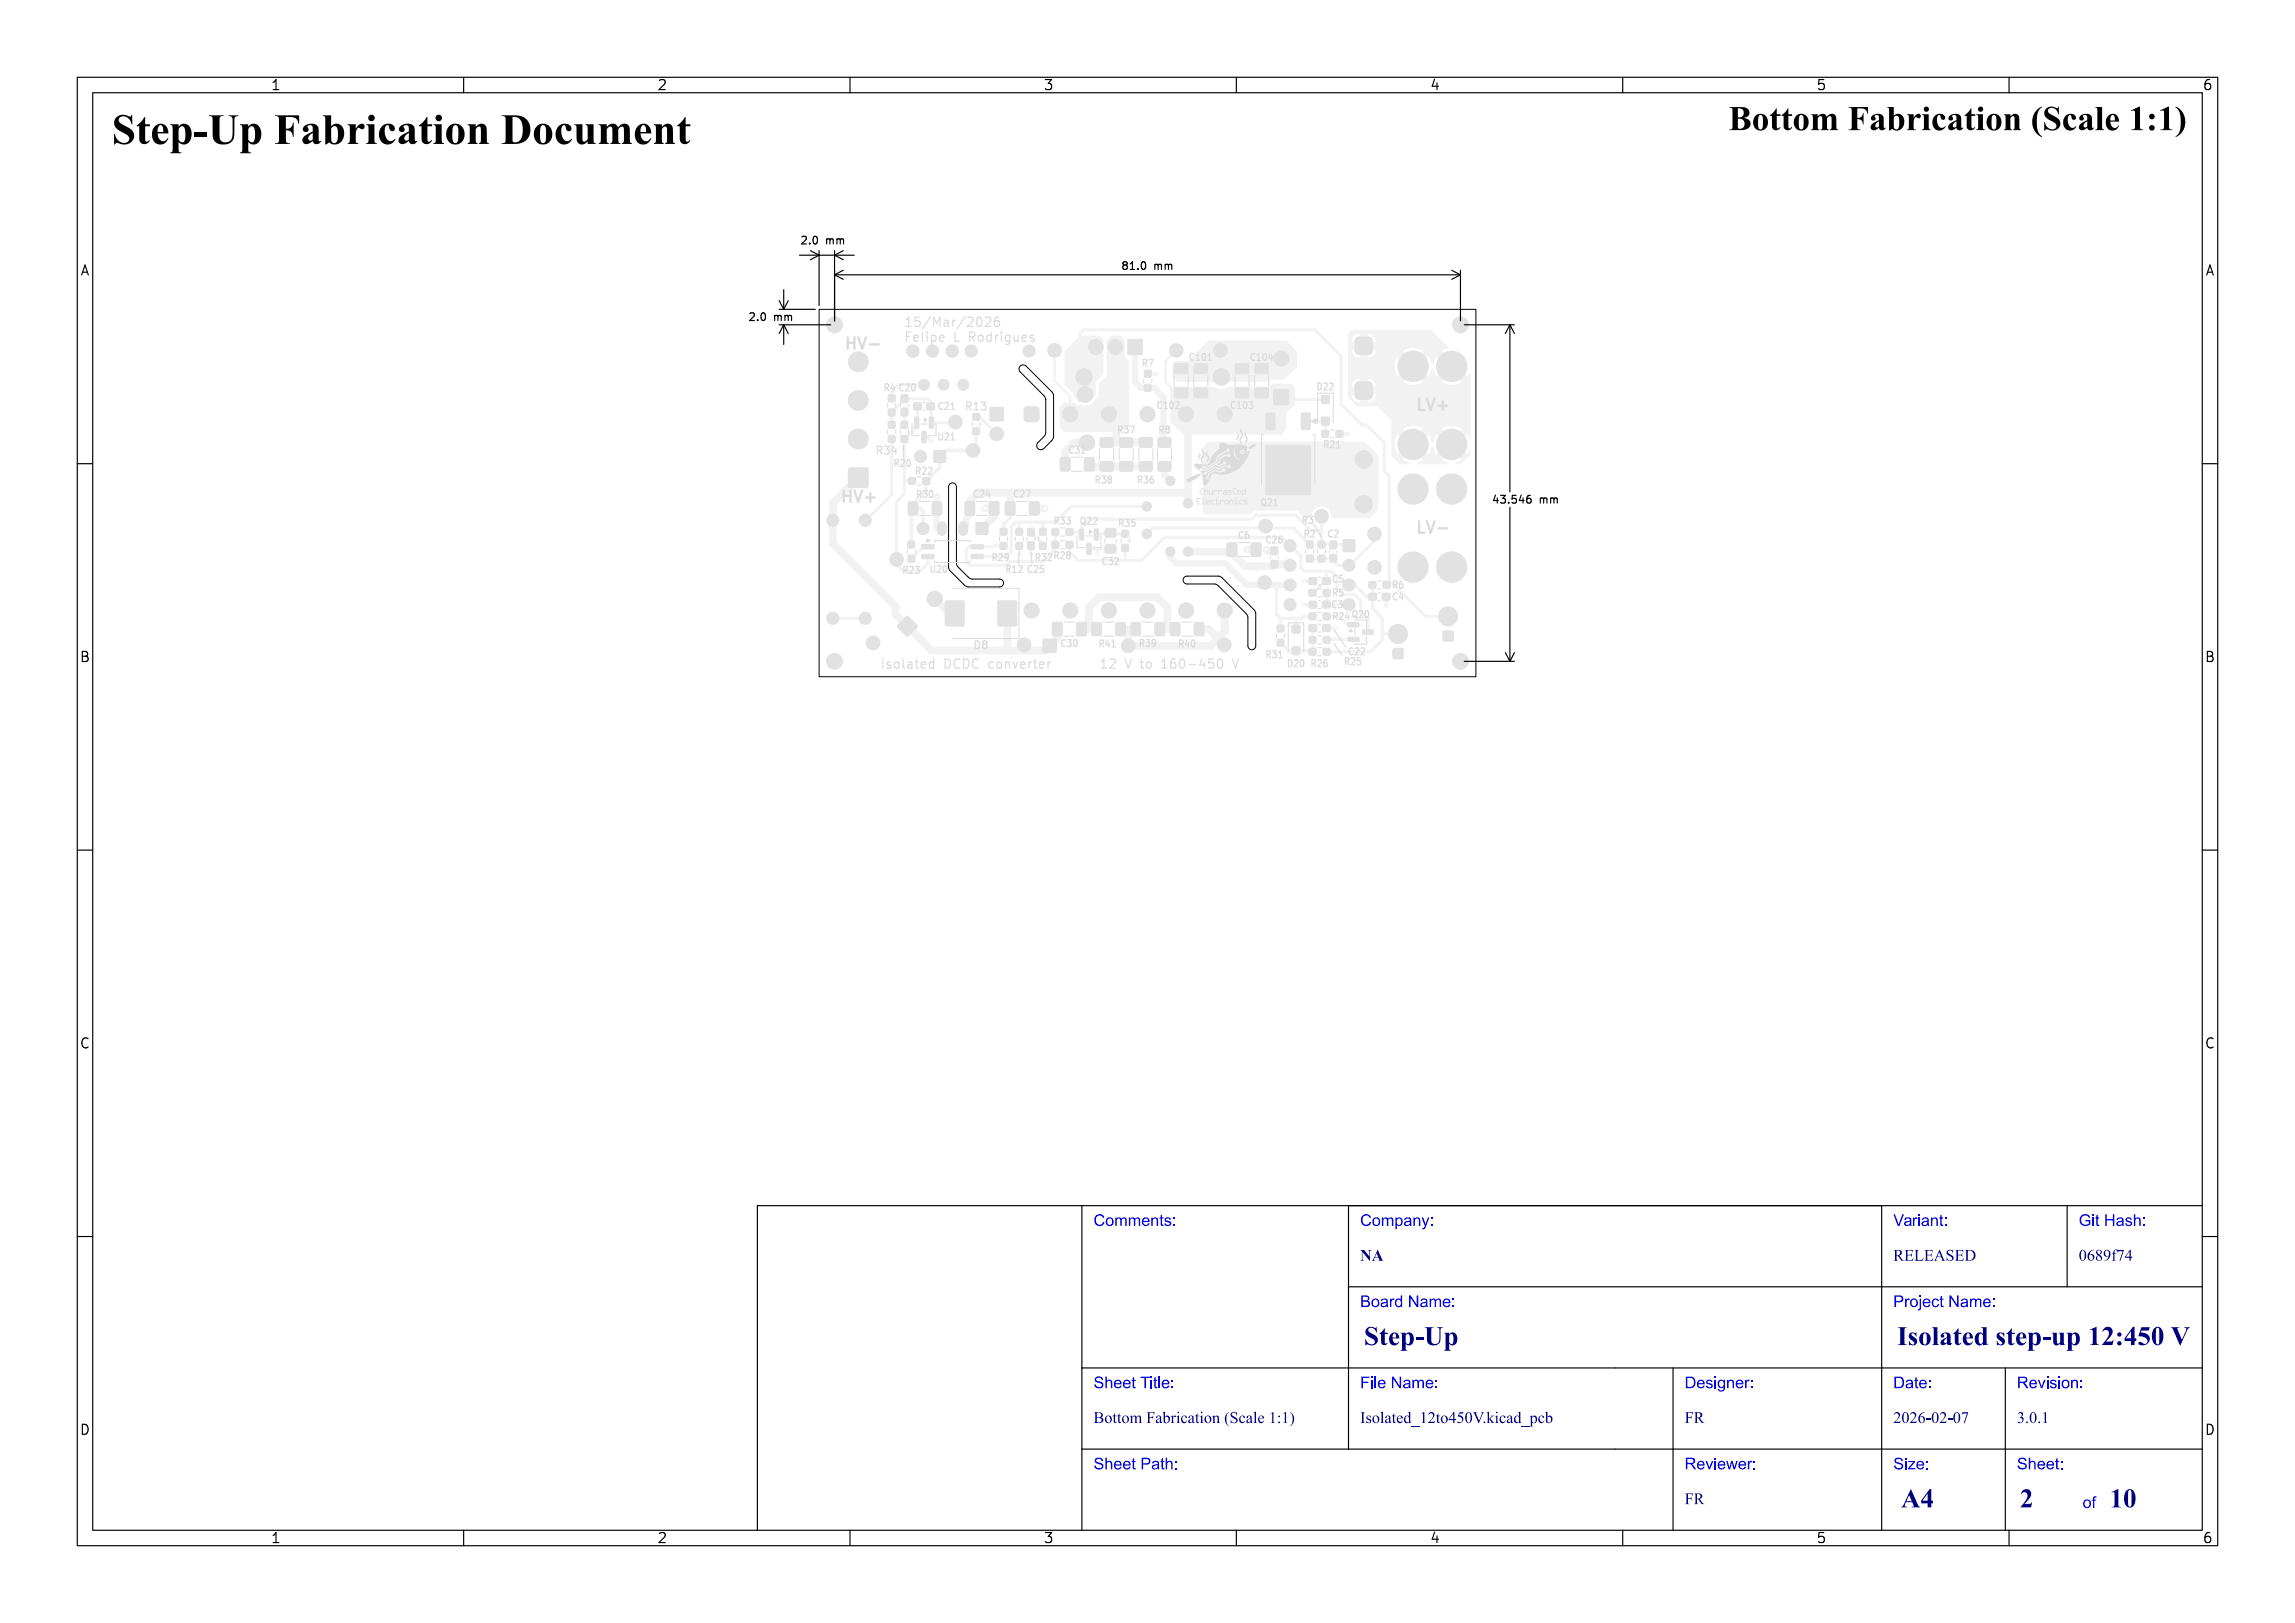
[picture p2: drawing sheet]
<svg xmlns="http://www.w3.org/2000/svg" width="297mm" height="210mm" viewBox="0 0 297 210" stroke-linecap="round" stroke-linejoin="round" font-family="sans-serif">
<defs><g id="words">
<text font-size="5.3" fill="#fff" x="14.5" y="19">Step-Up Fabrication Document</text>
<text font-size="4.3" fill="#fff" x="205.3" y="17.1">Bottom Fabrication (Scale 1:1)</text>
<g font-size="3.3" fill="#fff">
<text x="176.5" y="174.3">Step-Up</text>
<text x="245.5" y="174.3">Isolated step-up 12:450 V</text>
<text x="246" y="195.3">A4</text>
<text x="261.4" y="195.3">2</text>
<text x="273" y="195.3">10</text>
</g>
<g font-size="2" fill="#fff">
<text x="141.5" y="158.8">Comments:</text>
<text x="176" y="158.8">Company:</text>
<text x="245" y="158.8">Variant:</text>
<text x="269" y="158.8">Git Hash:</text>
<text x="176" y="163.3">NA</text>
<text x="245" y="163.3">RELEASED</text>
<text x="269" y="163.3">0689f74</text>
<text x="176" y="169.3">Board Name:</text>
<text x="245" y="169.3">Project Name:</text>
<text x="141.5" y="179.8">Sheet Title:</text>
<text x="176" y="179.8">File Name:</text>
<text x="218" y="179.8">Designer:</text>
<text x="245" y="179.8">Date:</text>
<text x="261" y="179.8">Revision:</text>
<text x="141.5" y="184.3">Bottom Fabrication (Scale 1:1)</text>
<text x="176" y="184.3">Isolated_12to450V.kicad_pcb</text>
<text x="218" y="184.3">FR</text>
<text x="245" y="184.3">2026-02-07</text>
<text x="261" y="184.3">3.0.1</text>
<text x="141.5" y="190.3">Sheet Path:</text>
<text x="218" y="190.3">Reviewer:</text>
<text x="245" y="190.3">Size:</text>
<text x="261" y="190.3">Sheet:</text>
<text x="218" y="194.8">FR</text>
<text x="269.5" y="195.3">of</text>
</g>
<g font-size="1.7" fill="#fff">
<text x="35" y="11.6">1</text>
<text x="85" y="11.6">2</text>
<text x="135" y="11.6">3</text>
<text x="185" y="11.6">4</text>
<text x="235" y="11.6">5</text>
<text x="285" y="11.6">6</text>
<text x="10.5" y="35.6">A</text>
<text x="285.5" y="35.6">A</text>
<text x="10.5" y="85.6">B</text>
<text x="285.5" y="85.6">B</text>
<text x="10.5" y="135.6">C</text>
<text x="285.5" y="135.6">C</text>
<text x="10.5" y="185.6">D</text>
<text x="285.5" y="185.6">D</text>
<text x="35" y="199.7">1</text>
<text x="85" y="199.7">2</text>
<text x="135" y="199.7">3</text>
<text x="185" y="199.7">4</text>
<text x="235" y="199.7">5</text>
<text x="285" y="199.7">6</text>
</g>
<g font-size="1.3" fill="#fff">
<text x="104.1" y="31.6">2.0 mm</text>
<text x="145.7" y="34.9">81.0 mm</text>
<text x="97.4" y="41.5">2.0 mm</text>
<text x="193.8" y="65.1">43.546 mm</text>
</g>
</g></defs>
<path d="M106 40h85v47.6h-85zM132 47.4l.3-.2h.2l.3 .2 3.3 3.3 .2 .3v5.5l-.1 .4-1.1 1.1a.54 .54 0 0 1-.8 0 .54 .54 0 0 1 0-.7l.9-.9 .1-.4v-4.5l-.2-.3-3.1-3.1-.1-.2v-.3zM123 62.6a.51 .51 0 0 1 .8 .4v10.1l1.5 1.6 .3 .2h3.8a.51 .51 0 0 1 .5 .5 .51 .51 0 0 1-.5 .5h-4.3l-2.1-2-.2-.3v-10.6v-.3zM158.2 74.8l-.5-.3h-4.1a.51 .51 0 0 0-.5 .6 .51 .51 0 0 0 .5 .5h3.8l.3 .2 3.5 3.6 .3 .5v3.7a.51 .51 0 0 0 .5 .5 .51 .51 0 0 0 .5-.5v-4.4l-.2-.3-4.1-4.1" fill="none" stroke="#000" stroke-width=".13"/>
<g fill="#f2f2f2">
<circle cx="187.4" cy="79.8" r="1.25"/>
<circle cx="112" cy="67.3" r=".8"/>
<circle cx="112" cy="80" r=".8"/>
<circle cx="138.5" cy="53.6" r="1"/>
<circle cx="143.5" cy="53.6" r="1"/>
<circle cx="148.5" cy="53.6" r="1"/>
<circle cx="153.5" cy="53.6" r="1"/>
<circle cx="158.5" cy="53.6" r="1"/>
<circle cx="158.5" cy="79" r="1"/>
<circle cx="153.5" cy="79" r="1"/>
<circle cx="148.5" cy="79" r="1"/>
<circle cx="143.5" cy="79" r="1"/>
<circle cx="138.5" cy="79" r="1"/>
<circle cx="133.5" cy="79" r="1"/>
<circle cx="116" cy="72.4" r=".9"/>
<circle cx="133.2" cy="45.4" r=".8"/>
<circle cx="125.7" cy="45.4" r=".8"/>
<circle cx="171" cy="66.8" r=".9"/>
<circle cx="107.8" cy="80" r=".8"/>
<circle cx="107.8" cy="67.3" r=".8"/>
<circle cx="152.2" cy="45.3" r=".9"/>
<circle cx="177.9" cy="69.1" r=".9"/>
<circle cx="111.1" cy="56.8" r="1.3"/>
<circle cx="111.1" cy="51.8" r="1.3"/>
<circle cx="111.1" cy="46.8" r="1.3"/>
<circle cx="113" cy="83.2" r=".9"/>
<circle cx="123.6" cy="54.6" r=".9"/>
<circle cx="182.9" cy="73.4" r="2"/>
<circle cx="182.9" cy="63.3" r="2"/>
<circle cx="187.9" cy="73.4" r="2"/>
<circle cx="187.9" cy="63.3" r="2"/>
<circle cx="121" cy="77.5" r="1"/>
</g>
<g fill="#f2f2f2">
<path d="M186.8 81.7l.2-.1h.8l.2 .1 .1 .2v.8l-.1 .2-.2 .1h-.8l-.2-.1-.1-.2v-.8z" fill-rule="evenodd"/>
<path d="M132.6 52.7l.4-.1h1.1l.3 .1 .1 .4v1.1l-.1 .2-.4 .2h-1.1l-.3-.2-.1-.3v-1.1z" fill-rule="evenodd"/>
<path d="M109.8 60.6l.2-.1h2.1l.2 .1 .1 .2v2.1l-.1 .1-.2 .1h-2.1l-.2-.1v-.1v-2.1z" fill-rule="evenodd"/>
<path d="M117.2 79.8l.2-.1 .2 .1 1.1 1v.2v.2l-1.1 1.1h-.2h-.2l-1-1.1-.1-.2 .1-.2z" fill-rule="evenodd"/>
<path d="M145.9 43.9h1.9v2h-1.9z" fill-rule="evenodd"/>
</g>
<path d="M141.8 44.9h.1M144.3 44.9h.1" fill="none" stroke="#f2f2f2" stroke-width="1.9"/>
<g fill="#f2f2f2">
<circle cx="180.9" cy="82" r="1.25"/>
<circle cx="140.3" cy="48.8" r="1.1"/>
<circle cx="158.1" cy="48.8" r="1.1"/>
<circle cx="136.5" cy="45.3" r=".9"/>
<circle cx="157.9" cy="45.3" r=".9"/>
</g>
<g fill="#f2f2f2">
<path d="M180.3 84l.2-.1h.8l.2 .1 .1 .2v.8l-.1 .2-.2 .1h-.8l-.2-.1-.1-.2v-.8z" fill-rule="evenodd"/>
<path d="M126.3 67.7l.2-.1 1.3 .1 .1 .1-.1 1.3-.2 .1-1.3-.1v-.1z" fill-rule="evenodd"/>
</g>
<path d="M121.9 68.1v.6M124.6 68.1v.6" fill="none" stroke="#f2f2f2" stroke-width="1.2"/>
<g fill="#f2f2f2">
<circle cx="119.5" cy="68.4" r=".8"/>
<circle cx="177.9" cy="73.4" r=".9"/>
<circle cx="163.8" cy="68.1" r=".9"/>
<circle cx="119.1" cy="59.1" r=".8"/>
<circle cx="174.6" cy="73.2" r=".8"/>
<circle cx="174.6" cy="75.7" r=".8"/>
<circle cx="174.6" cy="78.2" r=".8"/>
<circle cx="166.9" cy="78.2" r=".8"/>
<circle cx="166.9" cy="75.7" r=".8"/>
<circle cx="166.9" cy="73.2" r=".8"/>
<circle cx="166.9" cy="70.6" r=".8"/>
<circle cx="158.4" cy="83.4" r=".9"/>
<circle cx="132.5" cy="83.4" r=".9"/>
<circle cx="187.9" cy="47.4" r="2"/>
<circle cx="187.9" cy="57.5" r="2"/>
<circle cx="182.9" cy="47.4" r="2"/>
<circle cx="182.9" cy="57.5" r="2"/>
<circle cx="125.9" cy="58.3" r=".9"/>
<circle cx="163.7" cy="75.4" r=".9"/>
<circle cx="124.7" cy="49.8" r=".72"/>
<circle cx="122.1" cy="49.8" r=".72"/>
<circle cx="119.6" cy="49.8" r=".72"/>
<circle cx="176.5" cy="59.4" r="1.15"/>
<circle cx="176.5" cy="65.2" r="1.15"/>
<circle cx="146" cy="83.6" r=".9"/>
<circle cx="129" cy="56.1" r=".9"/>
<circle cx="165.8" cy="46.4" r="1"/>
<circle cx="140.7" cy="57.3" r="1"/>
<circle cx="140.4" cy="51.1" r="1"/>
<circle cx="151.5" cy="62.2" r=".5"/>
<circle cx="151.5" cy="71.4" r=".5"/>
<circle cx="148.4" cy="69.1" r=".5"/>
<circle cx="148.4" cy="65.5" r=".5"/>
<circle cx="118.1" cy="45.4" r=".75"/>
<circle cx="120.7" cy="45.4" r=".75"/>
<circle cx="121.2" cy="64.3" r=".28"/>
<circle cx="123.2" cy="45.4" r=".75"/>
<circle cx="120.5" cy="57" r=".28"/>
<circle cx="179.4" cy="78.4" r=".27"/>
<circle cx="133.4" cy="71.8" r=".28"/>
<circle cx="127.5" cy="65.8" r=".4"/>
<circle cx="168.7" cy="75.2" r=".27"/>
<circle cx="174.4" cy="56.1" r=".28"/>
<circle cx="142.1" cy="71.6" r=".28"/>
<circle cx="161.4" cy="71.1" r=".28"/>
<circle cx="172.8" cy="81.3" r=".27"/>
<circle cx="135.2" cy="65.8" r=".4"/>
<circle cx="168.7" cy="78.2" r=".27"/>
<circle cx="131.9" cy="71.8" r=".28"/>
<circle cx="149.7" cy="48.4" r=".27"/>
<circle cx="163.9" cy="71.1" r=".28"/>
<circle cx="153.7" cy="65.2" r=".5"/>
<circle cx="153.7" cy="71.4" r=".5"/>
</g>
<g fill="#f2f2f2">
<path d="M120.9 58.3h.2h1.2l.1 .2-.1 1.3-.1 .1-1.3-.1-.1-.2z" fill-rule="evenodd"/>
<path d="M173.8 69.9l.2-.1 1.3 .1 .1 .2-.1 1.2-.2 .1-1.3-.1v-.1z" fill-rule="evenodd"/>
<path d="M175.5 43.8l.4-.2h1.2l.4 .2 .1 .4v1.1l-.1 .4-.4 .2h-1.2l-.4-.2-.2-.4v-1.1z" fill-rule="evenodd"/>
<path d="M175.5 49.6l.4-.2h1.2l.4 .2 .1 .4v1.1l-.1 .4-.4 .2h-1.2l-.4-.2-.2-.4v-1.1z" fill-rule="evenodd"/>
<path d="M135 82.7h.2h1.5v.2v1.5l-.2 .1-1.5-.1-.1-.2z" fill-rule="evenodd"/>
<path d="M128.1 52.7h1.8v1.8h-1.8z" fill-rule="evenodd"/>
<path d="M164.9 50.5l.2-.1h1.5l.1 .1 .1 .1v1.5l-.1 .2-.1 .1h-1.5l-.2-.1-.1-.2v-1.5z" fill-rule="evenodd"/>
<path d="M177.2 76.8l.1-.1 .8 .1 .1 .2-.1 .6-.2 .1-.7-.1-.1-.1z" fill-rule="evenodd"/>
<path d="M178.9 76.8l.2-.1 .7 .1 .1 .2-.1 .6-.1 .1-.8-.1-.1-.1z" fill-rule="evenodd"/>
<path d="M151.5 80.6l.2-.1 .9 .1 .1 .2-.1 1.4-.1 .1-1-.1-.1-.2z" fill-rule="evenodd"/>
<path d="M154.6 80.6l1-.1 .2 .2v1.3l-.1 .3h-.9l-.3-.2v-1.3z" fill-rule="evenodd"/>
<path d="M129.5 68.4l.1-.1 .7 .1v.2v.6l-.2 .1-.6-.1-.1-.1z" fill-rule="evenodd"/>
<path d="M129.5 70.2l.1-.1 .7 .1v.2v.7h-.2h-.6l-.1-.2z" fill-rule="evenodd"/>
<path d="M147.5 56.7l.2-.1 1.4 .1 .1 .2-.1 .9-.2 .1-1.4-.1-.1-.1z" fill-rule="evenodd"/>
<path d="M147.5 59.8l.2-.1 1.4 .1 .1 .2-.1 .9-.2 .1h-1.2l-.2-.1-.1-.1z" fill-rule="evenodd"/>
<path d="M158.8 70.3l.2-.1 1 .1 .1 .2-.1 1.4-.2 .1-1-.1v-.1v-1.3z" fill-rule="evenodd"/>
<path d="M162 70.3l.1-.1 1 .1 .1 .2-.1 1.4-.1 .1-1-.1-.1-.1z" fill-rule="evenodd"/>
<path d="M139.4 80.6l.1-.1 1 .1 .1 .2-.1 1.4-.1 .1-1-.1-.1-.1z" fill-rule="evenodd"/>
<path d="M136.2 80.6l.2-.1 1 .1 .1 .2-.1 1.4-.2 .1-1-.1v-.1z" fill-rule="evenodd"/>
<path d="M165.3 82.7h.2h.6l.1 .2-.1 .7h-.1h-.7l-.1-.2z" fill-rule="evenodd"/>
<path d="M165.3 80.9l.2-.1 .6 .1 .1 .2-.1 .6-.1 .1-.7-.1-.1-.1z" fill-rule="evenodd"/>
<path d="M168.5 53.5l.8-.1 .3 .2v1.8l-.2 .2h-.8l-.2-.1v-1.8z" fill-rule="evenodd"/>
<path d="M163.9 57.7l.1-.1h5.3l.2 .1 .1 .2v5.9l-.1 .1-.2 .1h-5.3l-.1-.1-.1-.1v-5.9z" fill-rule="evenodd"/>
<path d="M163.9 53.5l.9-.1 .2 .2v1.8l-.1 .2h-.8l-.3-.1v-1.8z" fill-rule="evenodd"/>
<path d="M170.6 71.9l.2-.1 .6 .1 .1 .1-.1 .7-.1 .1-.7-.1-.1-.2z" fill-rule="evenodd"/>
<path d="M170.6 70h.2h.6l.1 .2-.1 .7h-.1h-.7l-.1-.2z" fill-rule="evenodd"/>
<path d="M169.4 82.4l.2-.1 .7 .1v.2v.6l-.2 .1-.7-.1v-.2z" fill-rule="evenodd"/>
<path d="M171.3 82.4l.1-.1 .7 .1 .1 .2-.1 .6-.2 .1-.6-.1-.1-.2z" fill-rule="evenodd"/>
<path d="M131.5 68.4l.2-.1 .6 .1 .1 .2-.1 .6-.2 .1-.6-.1-.1-.1z" fill-rule="evenodd"/>
<path d="M131.5 70.2l.2-.1 .6 .1 .1 .2-.1 .7h-.2h-.6l-.1-.2z" fill-rule="evenodd"/>
<path d="M120 52.2l.1-.1 .8 .1 .1 .1-.1 .7-.2 .1-.7-.1-.1-.2z" fill-rule="evenodd"/>
<path d="M118.3 52.2l.1-.1 .8 .1 .1 .1-.1 .7-.2 .1-.7-.1-.1-.2z" fill-rule="evenodd"/>
<path d="M138 70.1l.2-.1 .6 .1 .1 .1-.1 .7-.1 .1-.7-.1-.1-.2z" fill-rule="evenodd"/>
<path d="M136.2 70.1l.1-.1 .7 .1 .1 .1-.1 .7-.2 .1-.6-.1-.1-.2z" fill-rule="evenodd"/>
<path d="M149.5 80.6l.2-.1 1 .1v.2v1.4l-.2 .1-1-.1-.1-.2v-1.2z" fill-rule="evenodd"/>
<path d="M146.4 80.6l.2-.1 1 .1v.2v1.4l-.2 .1-1-.1-.1-.2z" fill-rule="evenodd"/>
<path d="M171.3 76.3l.1-.1 .7 .1 .1 .2-.1 .6-.2 .1-.6-.1-.1-.2z" fill-rule="evenodd"/>
<path d="M169.4 76.3l.2-.1 .7 .1v.2v.6l-.2 .1-.7-.1v-.2z" fill-rule="evenodd"/>
<path d="M174.5 80.6l1.3-.1 .1 .2v.3l-.2 .1h-1.2l-.1-.1z" fill-rule="evenodd"/>
<path d="M174.5 82.5l1.3-.1 .1 .2v.3l-.2 .1h-1.2l-.1-.1z" fill-rule="evenodd"/>
<path d="M176.3 81.5h1.4l.1 .1v.4l-.2 .1h-1.2l-.1-.2z" fill-rule="evenodd"/>
<path d="M119.4 61.8h.2h.7v.2v.6l-.2 .1-.7-.1v-.1z" fill-rule="evenodd"/>
<path d="M117.6 61.8h.2h.7v.2v.6l-.2 .1-.7-.1-.1-.1z" fill-rule="evenodd"/>
<path d="M141.6 68.5l.4-.1 .2 .1v1.3l-.1 .1h-.4l-.1-.1z" fill-rule="evenodd"/>
<path d="M139.7 68.5l.4-.1 .2 .1v1.3l-.1 .1h-.4l-.1-.1z" fill-rule="evenodd"/>
<path d="M140.7 70.3h.4l.1 .1v1.2l-.1 .2h-.3l-.2-.1z" fill-rule="evenodd"/>
<path d="M142.4 56.7l.2-.1 1.4 .1 .1 .2-.1 .9-.2 .1-1.4-.1-.1-.1z" fill-rule="evenodd"/>
<path d="M142.4 59.8l.2-.1h1.3l.2 .3v.8l-.3 .2h-1.3l-.2-.2z" fill-rule="evenodd"/>
<path d="M137.2 59.2h.2h1l.1 .2-.1 1.5-.2 .1-1-.1v-.2z" fill-rule="evenodd"/>
<path d="M140.4 59.2h.1h1l.1 .2-.1 1.5-.1 .1-1-.1-.1-.2z" fill-rule="evenodd"/>
<path d="M171.2 77.8h.1h.8l.1 .2-.1 .6-.2 .1-.7-.1-.1-.1z" fill-rule="evenodd"/>
<path d="M169.4 77.8h.2h.8v.2v.6l-.2 .1-.8-.1v-.1z" fill-rule="evenodd"/>
<path d="M171 51.2l.2-.1 .8 .1 .1 .2-.1 .8h-.2h-.8v-.2z" fill-rule="evenodd"/>
<path d="M171 54l.2-.1 .8 .1 .1 .2-.1 .8h-.2h-.8v-.2z" fill-rule="evenodd"/>
<path d="M169.4 79.4l.2-.1 .7 .1v.1v.7h-.2h-.7v-.2z" fill-rule="evenodd"/>
<path d="M171.3 79.4l.1-.1 .7 .1 .1 .1-.1 .7h-.2h-.6l-.1-.2z" fill-rule="evenodd"/>
<path d="M169.1 71.9l.2-.1 .6 .1 .1 .1-.1 .7-.2 .1-.6-.1-.1-.2z" fill-rule="evenodd"/>
<path d="M169.1 70h.2h.6l.1 .2-.1 .7h-.2h-.6l-.1-.2z" fill-rule="evenodd"/>
<path d="M125.9 55.4l.2-.1 .6 .1 .1 .1-.1 .7-.1 .1-.7-.1-.1-.2z" fill-rule="evenodd"/>
<path d="M125.9 53.5h.2h.6l.1 .2-.1 .7h-.1h-.7l-.1-.2z" fill-rule="evenodd"/>
<path d="M167.2 80.9h.2h.8l.1 .2-.1 .8-.2 .1-.8-.1v-.2z" fill-rule="evenodd"/>
<path d="M167.2 83.7h.2h.8l.1 .2-.1 .8-.2 .1-.8-.1v-.2z" fill-rule="evenodd"/>
<path d="M169.4 83.9h.2h.7v.2v.6l-.2 .1-.7-.1v-.1z" fill-rule="evenodd"/>
<path d="M171.3 83.9h.1h.7l.1 .2-.1 .6-.2 .1-.6-.1-.1-.1z" fill-rule="evenodd"/>
<path d="M117.5 71.9l.2-.1 .6 .1 .1 .1-.1 .7-.1 .1-.7-.1v-.2z" fill-rule="evenodd"/>
<path d="M117.5 70h.2h.6l.1 .2-.1 .7h-.1h-.7v-.2z" fill-rule="evenodd"/>
<path d="M149.9 59.8l.2-.1 1.4 .1 .1 .2-.1 .9-.2 .1h-1.2l-.2-.1-.1-.1z" fill-rule="evenodd"/>
<path d="M149.9 56.7l.2-.1 1.4 .1 .1 .2-.1 .9-.2 .1-1.4-.1-.1-.1z" fill-rule="evenodd"/>
<path d="M116.6 56.4l.2-.1 .6 .1 .1 .1-.1 .7-.1 .1-.7-.1v-.2z" fill-rule="evenodd"/>
<path d="M116.6 54.5h.2h.6l.1 .2-.1 .7-.1 .1-.7-.1v-.2z" fill-rule="evenodd"/>
<path d="M130.1 65l.2-.1 1 .1 .1 .1-.1 1.5-.2 .1-1-.1v-.2z" fill-rule="evenodd"/>
<path d="M133.3 65l.1-.1 1 .1 .1 .1-.1 1.5-.1 .1-1-.1-.1-.2z" fill-rule="evenodd"/>
<path d="M172.1 71.8l.2-.1 .6 .1 .1 .1-.1 .8-.1 .1-.7-.1v-.2z" fill-rule="evenodd"/>
<path d="M172.1 70h.2h.6l.1 .2-.1 .8h-.1h-.7v-.2z" fill-rule="evenodd"/>
<path d="M177.2 75.3l.1-.1 .7 .1 .1 .2-.1 .6-.2 .1-.6-.1-.1-.2z" fill-rule="evenodd"/>
<path d="M179 75.3l.2-.1 .6 .1 .1 .2-.1 .6-.1 .1-.7-.1-.1-.2z" fill-rule="evenodd"/>
<path d="M171.1 55.7h.2h.6l.1 .2-.1 .6-.1 .1-.7-.1-.1-.1z" fill-rule="evenodd"/>
<path d="M172.9 55.7h.2h.6l.1 .2-.1 .6-.1 .1-.7-.1-.1-.1z" fill-rule="evenodd"/>
<path d="M120.3 54h.4h.1v1.3l-.1 .1h-.3l-.2-.1z" fill-rule="evenodd"/>
<path d="M118.4 54h.4h.1v1.3l-.1 .1h-.3l-.2-.1z" fill-rule="evenodd"/>
<path d="M119.3 55.9l.4-.1 .2 .1v1.3l-.1 .1h-.4l-.1-.1z" fill-rule="evenodd"/>
<path d="M134.5 68.4l.2-.1 .7 .1v.2v.6l-.2 .1-.7-.1v-.1z" fill-rule="evenodd"/>
<path d="M134.5 70.2l.2-.1 .7 .1v.2v.7h-.2h-.7v-.2z" fill-rule="evenodd"/>
<path d="M144.9 56.7l.2-.1 1.4 .1 .1 .2-.1 .9-.1 .1-1.5-.1v-.1z" fill-rule="evenodd"/>
<path d="M144.9 59.8l.2-.1 1.4 .1 .1 .2-.1 .9-.1 .1h-1.3l-.2-.1v-.1z" fill-rule="evenodd"/>
<path d="M116.6 51.1h.2h.6l.1 .2-.1 .8h-.1h-.7v-.2z" fill-rule="evenodd"/>
<path d="M116.6 52.8h.2h.6l.1 .2-.1 .8-.1 .1-.7-.1v-.2z" fill-rule="evenodd"/>
<path d="M133 68.4l.2-.1 .6 .1 .1 .2-.1 .7-.1 .1-.7-.1v-.1z" fill-rule="evenodd"/>
<path d="M133 70.1l.2-.1 .6 .1 .1 .2-.1 .8h-.1h-.7v-.2z" fill-rule="evenodd"/>
<path d="M119.3 70.5h1.5l.1 .1v.3l-.2 .1h-1.3l-.1-.1z" fill-rule="evenodd"/>
<path d="M119.3 71.8l1.5-.1 .1 .2v.3l-.2 .1h-1.3l-.1-.1z" fill-rule="evenodd"/>
<path d="M125.7 71.8l1.5-.1 .1 .2v.3l-.2 .1h-1.4l-.1-.1z" fill-rule="evenodd"/>
<path d="M125.7 70.5h1.5l.1 .1v.3l-.2 .1h-1.4l-.1-.1z" fill-rule="evenodd"/>
<path d="M164.5 72.5h.2h.6l.1 .2-.1 .8h-.1h-.7l-.1-.2z" fill-rule="evenodd"/>
<path d="M164.5 70.8l.2-.1 .6 .1 .1 .2-.1 .7-.1 .1-.7-.1-.1-.1z" fill-rule="evenodd"/>
<path d="M171.2 74.8l.1-.1 .8 .1 .1 .1-.1 .7-.2 .1-.7-.1-.1-.2z" fill-rule="evenodd"/>
<path d="M169.4 74.8l.2-.1 .8 .1v.1v.7l-.2 .1-.8-.1v-.2z" fill-rule="evenodd"/>
<path d="M169.4 80.9l.2-.1 .8 .1v.1v.7l-.2 .1-.8-.1v-.2z" fill-rule="evenodd"/>
<path d="M171.2 80.9l.1-.1 .8 .1 .1 .1-.1 .7-.2 .1-.7-.1-.1-.2z" fill-rule="evenodd"/>
<path d="M117.6 65l.2-.1 .9 .1 .1 .2-.1 1.4-.1 .1-1-.1-.1-.2z" fill-rule="evenodd"/>
<path d="M120.7 65l.2-.1 .9 .1 .1 .2-.1 1.4-.1 .1-1-.1-.1-.2z" fill-rule="evenodd"/>
<path d="M129.2 77.8l.1-.1h2l.2 .1 .1 .2v2.8l-.1 .2h-.2h-2h-.1l-.1-.2v-2.8z" fill-rule="evenodd"/>
<path d="M122.4 77.8l.1-.1h2l.2 .1 .1 .2v2.8l-.1 .2h-.2h-2h-.1l-.1-.2v-2.8z" fill-rule="evenodd"/>
<path d="M159.9 50.2h.2h1.5v.2v1l-.2 .1-1.5-.1-.1-.1z" fill-rule="evenodd"/>
<path d="M159.9 47.1h.2h1.3h.2v.2v1l-.2 .1-1.5-.1-.1-.2z" fill-rule="evenodd"/>
<path d="M152 50.2h.2h1.5l.1 .2-.1 1-.2 .1-1.5-.1v-.1z" fill-rule="evenodd"/>
<path d="M152 47.1h.2h1.3h.2l.1 .2-.1 1-.2 .1-1.5-.1v-.2z" fill-rule="evenodd"/>
<path d="M115 52.9h.2h.6l.1 .2-.1 .7-.2 .1-.6-.1-.1-.2z" fill-rule="evenodd"/>
<path d="M115 51.1h.2h.6l.1 .2-.1 .7h-.2h-.6l-.1-.2z" fill-rule="evenodd"/>
<path d="M124.9 65l.2-.1 1 .1 .1 .1-.1 1.5-.2 .1-1-.1v-.2z" fill-rule="evenodd"/>
<path d="M128.1 65l.1-.1 1 .1 .1 .1-.1 1.5-.1 .1-1-.1-.1-.2v-1.3z" fill-rule="evenodd"/>
<path d="M141.3 80.6l1-.1 .2 .2 .1 1.3-.2 .3h-.9l-.2-.2v-1.3z" fill-rule="evenodd"/>
<path d="M144.4 80.6l.2-.1 1 .1 .1 .2-.1 1.4-.2 .1-1-.1v-.2z" fill-rule="evenodd"/>
<path d="M154.6 50.2h.1h1.5l.1 .2-.1 1-.2 .1-1.4-.1-.1-.1z" fill-rule="evenodd"/>
<path d="M154.6 47.1h.1h1.3h.2l.1 .2-.1 1-.2 .1-1.4-.1-.1-.2z" fill-rule="evenodd"/>
<path d="M145.2 70.5l.2-.1 .6 .1 .1 .1-.1 .7-.1 .1-.7-.1-.1-.2z" fill-rule="evenodd"/>
<path d="M145.2 68.6h.2h.6l.1 .2-.1 .7-.1 .1-.7-.1-.1-.2z" fill-rule="evenodd"/>
<path d="M136.2 68.4h.1h.7l.1 .2-.1 .6-.2 .1-.6-.1-.1-.1z" fill-rule="evenodd"/>
<path d="M138 68.4h.2h.6l.1 .2-.1 .6-.1 .1-.7-.1-.1-.1z" fill-rule="evenodd"/>
<path d="M148.1 49.8l.2-.1 .6 .1 .1 .1-.1 .7-.1 .1-.7-.1v-.2z" fill-rule="evenodd"/>
<path d="M148.1 47.9h.2h.6l.1 .2-.1 .7-.1 .1-.7-.1v-.2z" fill-rule="evenodd"/>
<path d="M143.1 68.4h.1h1.2v.2v.9h-.2h-1.1l-.1-.2z" fill-rule="evenodd"/>
<path d="M143.1 70.5l.1-.1 1.2 .1v.2v.8l-.2 .1-1.1-.1-.1-.1z" fill-rule="evenodd"/>
<path d="M162.4 50.2h.2h1.5l.1 .2-.1 1-.2 .1-1.5-.1v-.1z" fill-rule="evenodd"/>
<path d="M162.4 47.1h.2h1.3h.2l.1 .2-.1 1-.2 .1-1.5-.1v-.2z" fill-rule="evenodd"/>
<path d="M115 56.4l.2-.1 .6 .1 .1 .1-.1 .7-.2 .1-.6-.1-.1-.2z" fill-rule="evenodd"/>
<path d="M115 54.5h.2h.6l.1 .2-.1 .7-.2 .1-.6-.1-.1-.2z" fill-rule="evenodd"/>
</g>
<g fill="none" stroke="#f2f2f2" stroke-width=".4">
<path d="M115.4 56.8v7.2l-3.3 3.3h-.1M117 51.6h3.1l.4 .4v2.7h3.1v-.1M117 53.3v1.7M117.1 51.6l-1.7 1.7v1.9M118.7 52.6v2.5l-1.7 1.7v7.1l-1 1v8.1l.9 .9h2.2l1-1v-.9M119.6 56.6h.4l.5 .4M119.6 49.8h-3.3l-.9 .9v.8M119.6 50.2h.1M126.3 55.8v2.1l-.4 .4M126.3 54h.5l2.2 2.1M140.3 48.8l-.5-.5v-5.1l.5-.5h29.8l3.5 3.4v6.2l2.6 2.7h.7l2.2 2.3v3.7l.7 .6v14M148.5 48.4h1.2"/>
<path d="M165.8 51.4l.3 .3h5.4M169 54.5h2.5v1.6M173.3 56.1h1.1M117 62.2h1M120.1 70.7h-.6l-1.6 1.6M130.7 65.8v1.2l-.8 .8v1M131.9 67.6v1.2M131.9 70.6v1.2M133.4 68.9l1.5 1.5v.2M133.4 70.6v1.2M134.9 67.6v1.2M136.6 68.8v2.2l-1.7 1.6h-4.1l-.5 .6h-4.8l-.5-.5v-1.6l.4-.4h3.1l.1-.1h1.3"/>
<path d="M138.4 70.5v.9l1.1 1.1h8.2l3-3h15.2l2.5 2.5v1.5l.4 .4h3.5l.7 .8v1.5l.8 .8h1.5l.8 .7v1.5l.9 1v1.6M142.1 71v.6M143.7 71h-2.8M145.6 70.9v1.6M145.6 69.1h-3.6l-.1 .1M148.4 65.5h-9.8l-2 2.1h-5.2l-.5 .5v3.3l-.6 .6h-3.8M148.4 69.1l.8-.8h18.2l2.1 2.2M163.7 75.4v.3M165.2 75.7v3.8l.5 .5v1.3M168.7 78.2h1.2M168.7 75.2h1.2M169.9 79.8h-1.2l-.2 .2h-2.8"/>
<path d="M171 66.8v3.7h3.4M171 68.6h-1.3l-2-1.9h-5.2l-.5 .5h-21.1l-.9 .9v1.1l-.4-.4h-1.2M171.6 73.9v1.3h-.1l-1.5 1.5h-.1M171.7 76.7l-.1 1.5h3M171.7 79.8h1.6l1.1 1h.8M174.6 75.7h.7l1.6 1.5h.7M177.6 75.7v3l1.3 1.3v2.8l-1.5 1.5h-5.7M177.9 69.1v.9l-3.2 3.2h-1.5l-.7-.7v-.3l-3.3 .1M179.4 77.2v1.2M179.8 75.6l-.1 .1h-.3M179.8 75.6h.5l4.2 4.2h2.9M107.8 80h4.2"/>
<path d="M167.7 80v1.4M169.9 81.3v3l-.2-.1h-2.9l-1.1-1.1M171.6 81.3h1.2M175.2 82.7h-3.5v.1M180.9 82h-2"/>
</g>
<g fill="none" stroke="#f2f2f2" stroke-width="1">
<path d="M140.7 57.3h-1.7l-1.2 1.2v1.6M143.2 57.3h5.1M143.5 53.6v.8l1 1v1.7l-.2 .2M153.5 53.6l.2 .2v11.4M111.1 61.8l-3.3 3.3v5.3l8.1 8.1v1l4.7 4.7h14.6l1.6-1.6v-1.2M121 77.5l1.8 1.9h.7M127.5 65.8h1.1v1l-1.5 1.6M130.3 79.4h.1M130.4 79.4v4.8M130.8 63.8l-.1 2M133.8 65.8h1.4M141 60.1l.1 .3h7.2"/>
<path d="M153.7 71.4h5.5l1.9 1.9h3.5l.3-.3h1.9l.1 .2M153.7 63.8h-27.1l-1.1 1v1M158.5 79v2.7l-1.8 1.9h-10.7v-2.2M161.4 71.1h1.1M163.9 71.1l.2 .2h.8M139.9 81.4h2M140.9 81.4v-2.8l1.3-1.3h7.6l1.3 1.3v2.8M145 81.4h2M150.1 81.4h2M155.2 81.4h1.2l2 2"/>
</g>
<path d="M136.5 45.3v4l2 2v2.3M152.2 45.3l-1.4 1.4v2.7l1.5 1.4h.6" fill="none" stroke="#f2f2f2" stroke-width=".3"/>
<path d="M146.9 44.9v4.5l.8 .8h1.6l1.3 1.2v5.7l.1 .2M121.2 64.3v4.1M125.5 65.8v.8l-.5 .5v.8l-.5 .5 .3-.3M150.7 60.4v1.1l.8 .7M151.5 71.4v.7l.7 .8h6.4l2.8 2.8h5.5" fill="none" stroke="#f2f2f2" stroke-width=".8"/>
<path d="M125.9 58.3h-3.5l-.8 .8v1.4l-1.7 1.7v1.3l-1.7 1.7v.6M118.2 65.8h.9l.4 .4v2.2l-.1-.1M118.2 65.8l-.3 .2v4.5" fill="none" stroke="#f2f2f2" stroke-width=".5"/>
<g fill="#f2f2f2">
<path d="M143.2 44l.6-.5 1.1-.1 .6 .6v2l.1 .2 .5 .5v8.4l-.8 .8h-7.5l-.7-.7v-2.5l.7-.6h1.2l.4 .4h1.6l1.2-1.2v-1.6l1-1.1z" fill-rule="evenodd"/>
<path d="M188 58.4l.4-.2 .4-.5 1.1 1.1 .2-.4h.1l.1 .4-1.2 1.3h-.6l-.1-.1v-.1l.8-.4z" fill-rule="evenodd"/>
<path d="M183.8 57.7l1.1 1.1 .3-.9a.14 .14 0 0 1 .2-.2 .14 .14 0 0 1 .1 .2l.4 .9 1.1-1.1 .2 .4 .5 .3-1.1 1.1 .7 .4v.2l-3.9-.1v-.1l.8-.4-1.2-1.1 .6-.3z" fill-rule="evenodd"/>
<path d="M174.9 42.7h10.3l1.5 1.4h-8.7v-.1a.98 .98 0 0 0-1-.8v1h1v-.1h8.7l.5 .6h-10.1a.7 .7 0 0 0-1.1-.5v-1h-.2a.97 .97 0 0 0-.9 1h1.2l-.1 .1a.65 .65 0 0 0 .3 1.1 .65 .65 0 0 0 .8-.7h10.1l.2 .2v.1l-.8 .4 1.1 1.1-.5 .3-.2 .4-1.1-1.1-.4 1-.2 .1-.4-1.1-1.1 1.1-.2-.4-.6-.3 1.2-1.1a2.38 2.38 0 0 0-2.6 0h-3.6v-.2h-1v1.1h-1v-1.1h-1.1v.2a.97 .97 0 0 0 .9 .9l1.6-.1 .5-.3 .1-.5h3.6l1.1 1.1-.4 .2-.3 .5-1.1-1.1a2.38 2.38 0 0 0 0 2.6l1.1-1.1 .3 .5 .4 .2-1.1 1.1 .1 .1a2.39 2.39 0 0 0 2.5-.1l-1.2-1.1 .6-.3 .2-.4 1.1 1.1 .4-1.1 .2 .1 .4 1 1.1-1.1 .2 .4 .5 .3-1.1 1.1a2.38 2.38 0 0 0 2.6 0l-1.2-1.1 .4-.2 .4-.5 1.1 1.1 .2-.4h.2v1.6h-12.3a.97 .97 0 0 0-1-.9v1h1v-.1h12.3v.6h-13.2a.7 .7 0 0 0-1.1-.5v-1h-.2a.97 .97 0 0 0-.9 1h1.2l-.1 .1a.65 .65 0 0 0 .3 1.1 .65 .65 0 0 0 .8-.7h13.2v.7h-12.3v-.2h-1v1.1h-1v-1.1h-1.1v.2a.97 .97 0 0 0 .9 .9l1.6-.1 .5-.3 .1-.5h12.3v5.4h-.2l-.2-.4-1.1 1.1-.4-.5-.4-.2 1.2-1.1-.2-.1a2.39 2.39 0 0 0-2.4 .1l1.1 1.1-.5 .3-.2 .4-1.1-1.1-.4 .9a.14 .14 0 0 1-.1 .2 .14 .14 0 0 1-.2-.2l-.3-.9-1.1 1.1-.2-.4-.6-.3 1.2-1.1-.2-.1a2.39 2.39 0 0 0-2.4 .1l1.1 1.1-.4 .2-.3 .5-1.1-1.1-.1 .1a2.39 2.39 0 0 0 .1 2.5l1.1-1.1 .3 .5 .4 .2-1.1 1.1 .7 .3 .1 .2-.2 .1h-1l-1.1-1.2-.1-4.5-1.7-1.8h-2.7l-1.1-1.1-.1-8.3z" fill-rule="evenodd"/>
<path d="M156.4 57.2h20.2l1.8 1.8v6.9l-1.2 1.2-4.8-.1a1.36 1.36 0 0 0-.7-1.3 1.36 1.36 0 0 0-1.5 .1l-.4 .5-.1 .7-.1 .1h-.7l-.9-.9-.2-.1h-5.4l-.3 .1-.4 .4-5.8-.1-.2-.3v-8.2z" fill-rule="evenodd"/>
<path d="M137.8 45.4l2-1.9 2.5-.1 .5 .5v4.5l-1 1v1.7l-.9 .9h-1.3l-.5-.5-.2-.5-1.1-1.2z" fill-rule="evenodd"/>
<path d="M151.8 47.1l.3-.4h1.6l2.8-2.6h9.9l1.4 1.4v2l-1.6 1.6h-1.8l-.3 .3h-11.7l-.7-.7z" fill-rule="evenodd"/>
<path d="M151.7 50.1l5.4-.1a1.69 1.69 0 0 0 2 0h5.2l.4-.3h2.4l.5 .5v2.1l-1.2 1.2v2.2l-.6 .6h-12.7l-1.6-1.7v-4.3z" fill-rule="evenodd"/>
</g>
<g fill="#fff">
<circle cx="140.7" cy="57.3" r=".5"/>
<circle cx="140.4" cy="51.1" r=".5"/>
<circle cx="151.5" cy="62.2" r=".25"/>
<circle cx="151.5" cy="71.4" r=".25"/>
<circle cx="148.4" cy="69.1" r=".25"/>
<circle cx="148.4" cy="65.5" r=".25"/>
<circle cx="118.1" cy="45.4" r=".4"/>
<circle cx="120.7" cy="45.4" r=".4"/>
<circle cx="121.2" cy="64.3" r=".13"/>
<circle cx="123.2" cy="45.4" r=".4"/>
<circle cx="120.5" cy="57" r=".13"/>
<circle cx="179.4" cy="78.4" r=".12"/>
<circle cx="133.4" cy="71.8" r=".12"/>
<circle cx="127.5" cy="65.8" r=".2"/>
<circle cx="168.7" cy="75.2" r=".12"/>
<circle cx="174.4" cy="56.1" r=".12"/>
<circle cx="142.1" cy="71.6" r=".13"/>
<circle cx="161.4" cy="71.1" r=".12"/>
<circle cx="172.8" cy="81.3" r=".13"/>
<circle cx="135.2" cy="65.8" r=".2"/>
<circle cx="168.7" cy="78.2" r=".12"/>
<circle cx="131.9" cy="71.8" r=".12"/>
<circle cx="149.7" cy="48.4" r=".12"/>
<circle cx="163.9" cy="71.1" r=".12"/>
<circle cx="153.7" cy="65.2" r=".25"/>
<circle cx="153.7" cy="71.4" r=".25"/>
<circle cx="187.4" cy="79.8" r=".55"/>
<circle cx="187.4" cy="82.3" r=".35"/>
<circle cx="112" cy="67.3" r=".4"/>
<circle cx="112" cy="80" r=".4"/>
<circle cx="133.5" cy="53.6" r=".5"/>
<circle cx="138.5" cy="53.6" r=".5"/>
<circle cx="143.5" cy="53.6" r=".5"/>
<circle cx="148.5" cy="53.6" r=".5"/>
<circle cx="153.5" cy="53.6" r=".5"/>
<circle cx="158.5" cy="53.6" r=".5"/>
<circle cx="158.5" cy="79" r=".5"/>
<circle cx="153.5" cy="79" r=".5"/>
<circle cx="148.5" cy="79" r=".5"/>
<circle cx="143.5" cy="79" r=".5"/>
<circle cx="138.5" cy="79" r=".5"/>
<circle cx="133.5" cy="79" r=".5"/>
<circle cx="116" cy="72.4" r=".45"/>
<circle cx="133.2" cy="45.4" r=".4"/>
<circle cx="125.7" cy="45.4" r=".4"/>
<circle cx="108" cy="42" r="1.05"/>
<circle cx="171" cy="66.8" r=".45"/>
<circle cx="107.8" cy="80" r=".4"/>
<circle cx="107.8" cy="67.3" r=".4"/>
<circle cx="152.2" cy="45.3" r=".45"/>
<circle cx="177.9" cy="69.1" r=".45"/>
<circle cx="111.1" cy="61.8" r=".65"/>
<circle cx="111.1" cy="56.8" r=".65"/>
<circle cx="111.1" cy="51.8" r=".65"/>
<circle cx="111.1" cy="46.8" r=".65"/>
<circle cx="113" cy="83.2" r=".45"/>
<circle cx="123.6" cy="54.6" r=".45"/>
<circle cx="182.9" cy="73.4" r=".9"/>
<circle cx="182.9" cy="63.3" r=".9"/>
<circle cx="187.9" cy="73.4" r=".9"/>
<circle cx="187.9" cy="63.3" r=".9"/>
<circle cx="117.4" cy="81" r=".5"/>
<circle cx="121" cy="77.5" r=".5"/>
<circle cx="146.9" cy="44.9" r=".6"/>
<circle cx="144.3" cy="44.9" r=".6"/>
<circle cx="141.8" cy="44.9" r=".6"/>
<circle cx="180.9" cy="82" r=".55"/>
<circle cx="180.9" cy="84.6" r=".35"/>
<circle cx="140.3" cy="48.8" r=".55"/>
<circle cx="158.1" cy="48.8" r=".55"/>
<circle cx="136.5" cy="45.3" r=".45"/>
<circle cx="157.9" cy="45.3" r=".45"/>
<circle cx="108" cy="85.6" r="1.05"/>
<circle cx="127.1" cy="68.4" r=".4"/>
<circle cx="124.5" cy="68.4" r=".35"/>
<circle cx="122" cy="68.4" r=".35"/>
<circle cx="119.5" cy="68.4" r=".4"/>
<circle cx="177.9" cy="73.4" r=".45"/>
<circle cx="189" cy="85.6" r="1.05"/>
<circle cx="163.8" cy="68.1" r=".45"/>
<circle cx="121.6" cy="59.1" r=".4"/>
<circle cx="119.1" cy="59.1" r=".4"/>
<circle cx="174.6" cy="70.6" r=".4"/>
<circle cx="174.6" cy="73.2" r=".4"/>
<circle cx="174.6" cy="75.7" r=".4"/>
<circle cx="174.6" cy="78.2" r=".4"/>
<circle cx="166.9" cy="78.2" r=".4"/>
<circle cx="166.9" cy="75.7" r=".4"/>
<circle cx="166.9" cy="73.2" r=".4"/>
<circle cx="166.9" cy="70.6" r=".4"/>
<circle cx="158.4" cy="83.4" r=".45"/>
<circle cx="132.5" cy="83.4" r=".45"/>
<circle cx="187.9" cy="47.4" r=".9"/>
<circle cx="187.9" cy="57.5" r=".9"/>
<circle cx="182.9" cy="47.4" r=".9"/>
<circle cx="182.9" cy="57.5" r=".9"/>
<circle cx="125.9" cy="58.3" r=".45"/>
<circle cx="163.7" cy="75.4" r=".45"/>
<circle cx="124.7" cy="49.8" r=".4"/>
<circle cx="122.1" cy="49.8" r=".4"/>
<circle cx="119.6" cy="49.8" r=".4"/>
<circle cx="176.5" cy="44.7" r=".65"/>
<circle cx="176.5" cy="50.5" r=".65"/>
<circle cx="176.5" cy="59.4" r=".65"/>
<circle cx="176.5" cy="65.2" r=".65"/>
<circle cx="189" cy="42" r="1.05"/>
<circle cx="135.8" cy="83.6" r=".45"/>
<circle cx="146" cy="83.6" r=".45"/>
<circle cx="129" cy="53.6" r=".45"/>
<circle cx="129" cy="56.1" r=".45"/>
<circle cx="165.8" cy="51.4" r=".5"/>
<circle cx="165.8" cy="46.4" r=".5"/>
</g>
<g fill="#e2e2e2">
<circle cx="153.7" cy="65.2" r=".68"/>
<circle cx="153.7" cy="71.4" r=".68"/>
<circle cx="151.5" cy="62.2" r=".68"/>
<circle cx="151.5" cy="71.4" r=".68"/>
<circle cx="148.4" cy="65.5" r=".67"/>
<circle cx="148.4" cy="69.1" r=".68"/>
<circle cx="140.7" cy="57.3" r="1.08"/>
<circle cx="140.4" cy="51.1" r="1.08"/>
<circle cx="123.2" cy="45.4" r=".88"/>
<circle cx="120.7" cy="45.4" r=".88"/>
<circle cx="118.1" cy="45.4" r=".88"/>
<circle cx="187.4" cy="79.8" r="1.3"/>
<circle cx="112" cy="67.3" r=".85"/>
<circle cx="112" cy="80" r=".85"/>
<circle cx="138.5" cy="53.6" r="1.05"/>
<circle cx="143.5" cy="53.6" r="1.05"/>
<circle cx="148.5" cy="53.6" r="1.05"/>
<circle cx="153.5" cy="53.6" r="1.05"/>
<circle cx="158.5" cy="53.6" r="1.05"/>
<circle cx="158.5" cy="79" r="1.05"/>
<circle cx="153.5" cy="79" r="1.05"/>
<circle cx="148.5" cy="79" r="1.05"/>
<circle cx="143.5" cy="79" r="1.05"/>
<circle cx="138.5" cy="79" r="1.05"/>
<circle cx="133.5" cy="79" r="1.05"/>
<circle cx="116" cy="72.4" r=".95"/>
<circle cx="133.2" cy="45.4" r=".85"/>
<circle cx="125.7" cy="45.4" r=".85"/>
<circle cx="108" cy="42" r="1.1"/>
<circle cx="171" cy="66.8" r=".95"/>
<circle cx="107.8" cy="80" r=".85"/>
<circle cx="107.8" cy="67.3" r=".85"/>
<circle cx="152.2" cy="45.3" r=".95"/>
<circle cx="177.9" cy="69.1" r=".95"/>
<circle cx="111.1" cy="56.8" r="1.35"/>
<circle cx="111.1" cy="51.8" r="1.35"/>
<circle cx="111.1" cy="46.8" r="1.35"/>
<circle cx="113" cy="83.2" r=".95"/>
<circle cx="123.6" cy="54.6" r=".95"/>
<circle cx="182.9" cy="73.4" r="2.02"/>
<circle cx="182.9" cy="63.3" r="2.02"/>
<circle cx="187.9" cy="73.4" r="2.02"/>
<circle cx="187.9" cy="63.3" r="2.02"/>
<circle cx="121" cy="77.5" r="1.05"/>
</g>
<g fill="#e2e2e2">
<path d="M186.7 81.7l.3-.2 1 .1 .2 .2-.1 1.1-.2 .1h-1.1l-.1-.3z" fill-rule="evenodd"/>
<path d="M132.6 52.7l.4-.2h1l.4 .2 .1 .4v1l-.1 .4-.4 .1h-1l-.4-.1-.2-.4v-1z" fill-rule="evenodd"/>
<path d="M109.8 60.5h.2h2.2h.1l.1 .2v2.2l-.1 .2-.1 .1h-2.2l-.2-.1-.1-.2v-2.2z" fill-rule="evenodd"/>
<path d="M116.1 80.8l1.1-1.1 .2-.1 .2 .1 1.1 1.1 .1 .2-.1 .2-1.1 1.1-.2 .1-.2-.1-1.1-1.1-.1-.2z" fill-rule="evenodd"/>
<path d="M145.9 43.9h2v2h-2z" fill-rule="evenodd"/>
</g>
<path d="M141.8 44.9h.1M144.3 44.9h.1" fill="none" stroke="#e2e2e2" stroke-width="2"/>
<g fill="#e2e2e2">
<circle cx="180.9" cy="82" r="1.3"/>
<circle cx="140.3" cy="48.8" r="1.15"/>
<circle cx="158.1" cy="48.8" r="1.15"/>
<circle cx="136.5" cy="45.3" r=".95"/>
<circle cx="157.9" cy="45.3" r=".95"/>
<circle cx="108" cy="85.6" r="1.1"/>
</g>
<g fill="#e2e2e2">
<path d="M180.3 83.9l1.1-.1 .2 .2 .1 1-.2 .3h-1l-.3-.1v-1.1z" fill-rule="evenodd"/>
<path d="M126.3 67.6l.2-.1 1.4 .1v.2v1.4h-.2h-1.4l-.1-.2v-1.2z" fill-rule="evenodd"/>
</g>
<path d="M121.9 68.1v.6M124.6 68.1v.6" fill="none" stroke="#e2e2e2" stroke-width="1.3"/>
<g fill="#e2e2e2">
<circle cx="119.5" cy="68.4" r=".85"/>
<circle cx="177.9" cy="73.4" r=".95"/>
<circle cx="189" cy="85.6" r="1.1"/>
<circle cx="163.8" cy="68.1" r=".95"/>
<circle cx="119.1" cy="59.1" r=".85"/>
<circle cx="174.6" cy="73.2" r=".85"/>
<circle cx="174.6" cy="75.7" r=".85"/>
<circle cx="174.6" cy="78.2" r=".85"/>
<circle cx="166.9" cy="78.2" r=".85"/>
<circle cx="166.9" cy="75.7" r=".85"/>
<circle cx="166.9" cy="73.2" r=".85"/>
<circle cx="166.9" cy="70.6" r=".85"/>
<circle cx="158.4" cy="83.4" r=".95"/>
<circle cx="132.5" cy="83.4" r=".95"/>
<circle cx="187.9" cy="47.4" r="2.02"/>
<circle cx="187.9" cy="57.5" r="2.02"/>
<circle cx="182.9" cy="47.4" r="2.02"/>
<circle cx="182.9" cy="57.5" r="2.02"/>
<circle cx="125.9" cy="58.3" r=".95"/>
<circle cx="163.7" cy="75.4" r=".95"/>
<circle cx="124.7" cy="49.8" r=".77"/>
<circle cx="122.1" cy="49.8" r=".77"/>
<circle cx="119.6" cy="49.8" r=".77"/>
<circle cx="176.5" cy="59.4" r="1.2"/>
<circle cx="176.5" cy="65.2" r="1.2"/>
<circle cx="189" cy="42" r="1.1"/>
<circle cx="146" cy="83.6" r=".95"/>
<circle cx="129" cy="56.1" r=".95"/>
<circle cx="165.8" cy="46.4" r="1.05"/>
</g>
<g fill="#e2e2e2">
<path d="M120.8 58.3l.2-.1h1.2l.2 .1 .1 .2v1.1l-.1 .2-.2 .1h-1.2l-.2-.1v-.2v-1.1z" fill-rule="evenodd"/>
<path d="M173.8 69.8h.2h1.2h.1l.1 .2v1.2l-.1 .2-.1 .1h-1.2l-.2-.1-.1-.2v-1.2z" fill-rule="evenodd"/>
<path d="M175.5 43.7l.4-.2h1.2l.4 .2 .2 .4v1.2l-.2 .5-.4 .1h-1.2l-.4-.1-.2-.5v-1.2z" fill-rule="evenodd"/>
<path d="M175.5 49.5l.4-.2h1.2l.4 .2 .2 .4v1.2l-.2 .5-.4 .1h-1.2l-.4-.1-.2-.5v-1.2z" fill-rule="evenodd"/>
<path d="M135 82.7l.2-.1h1.3l.2 .1 .1 .2v1.4l-.1 .1-.2 .1h-1.3l-.2-.1-.1-.1v-1.4z" fill-rule="evenodd"/>
<path d="M128 52.7h1.9v1.8h-1.9z" fill-rule="evenodd"/>
<path d="M164.8 50.4l.2-.1h1.6l.2 .1 .1 .2v1.6l-.1 .2h-.2h-1.6h-.2v-.2v-1.6z" fill-rule="evenodd"/>
<path d="M177.1 76.8l.2-.1 .9 .1v.2v.7h-.2h-.9v-.2z" fill-rule="evenodd"/>
<path d="M178.9 76.8l.1-.1 .9 .1 .1 .2-.1 .7h-.2h-.8l-.1-.2z" fill-rule="evenodd"/>
<path d="M151.4 80.6l.2-.1h.9l.2 .1 .1 .2v1.3l-.1 .2h-.2h-1.1v-.2v-1.3z" fill-rule="evenodd"/>
<path d="M154.5 80.6l.2-.1h.9l.2 .1 .1 .2v1.3l-.1 .2h-.2h-1.1v-.2v-1.3z" fill-rule="evenodd"/>
<path d="M129.4 68.3h.2h.7l.1 .2-.1 .8h-.2h-.7l-.1-.2z" fill-rule="evenodd"/>
<path d="M129.4 70.2l.2-.1 .7 .1 .1 .2-.1 .7-.2 .1-.7-.1-.1-.2z" fill-rule="evenodd"/>
<path d="M147.4 56.6h.2h1.3h.2l.1 .2-.1 1.1-.2 .1h-1.3l-.2-.1v-.2z" fill-rule="evenodd"/>
<path d="M147.4 59.7h.2h1.3h.2l.1 .2-.1 1.1-.2 .1h-1.3l-.2-.1v-.2z" fill-rule="evenodd"/>
<path d="M158.8 70.2h.2h1.1v.2v1.4v.2l-.2 .1-1.1-.1-.1-.2v-1.4z" fill-rule="evenodd"/>
<path d="M161.9 70.2h.2h1.1l.1 .2v1.4l-.1 .2-.2 .1-1.1-.1-.1-.2v-1.4z" fill-rule="evenodd"/>
<path d="M139.3 80.5h.2h1.1l.1 .2v1.4l-.1 .2-.2 .1-1.1-.1-.1-.2v-1.4z" fill-rule="evenodd"/>
<path d="M136.2 80.5h.2h1.1v.2v1.4v.2l-.2 .1-1.1-.1-.1-.2v-1.4z" fill-rule="evenodd"/>
<path d="M165.3 82.7l.2-.1 .7 .1v.2v.7l-.2 .1-.7-.1-.1-.2z" fill-rule="evenodd"/>
<path d="M165.3 80.9l.2-.1 .7 .1v.1v.8l-.2 .1-.7-.1-.1-.2z" fill-rule="evenodd"/>
<path d="M168.4 53.5l1-.1 .2 .1v1.9l-.1 .3h-.9l-.2-.2-.1-1.9z" fill-rule="evenodd"/>
<path d="M163.8 57.6h.2h5.4h.2l.1 .2v6l-.1 .2-.2 .1h-5.4l-.2-.1-.1-.2v-6z" fill-rule="evenodd"/>
<path d="M163.9 53.5l.9-.1 .2 .1 .1 1.9-.2 .3h-.9l-.2-.2v-1.9z" fill-rule="evenodd"/>
<path d="M170.6 71.8l.2-.1 .7 .1v.2v.7l-.2 .1-.7-.1-.1-.1z" fill-rule="evenodd"/>
<path d="M170.6 70l.2-.1 .7 .1v.2v.7l-.2 .1-.7-.1-.1-.2z" fill-rule="evenodd"/>
<path d="M169.4 82.4l.2-.1 .7 .1 .1 .1-.1 .8h-.2h-.7l-.1-.2z" fill-rule="evenodd"/>
<path d="M171.2 82.4l.2-.1 .7 .1 .1 .1-.1 .8h-.1h-.8l-.1-.2z" fill-rule="evenodd"/>
<path d="M131.5 68.3h.1h.8v.2v.8h-.2h-.7l-.1-.2z" fill-rule="evenodd"/>
<path d="M131.5 70.2l.1-.1 .8 .1v.2v.7l-.2 .1-.7-.1-.1-.2z" fill-rule="evenodd"/>
<path d="M119.9 52.1h.2h.9v.2v.7l-.2 .1-.9-.1v-.2z" fill-rule="evenodd"/>
<path d="M118.2 52.1h.2h.8l.1 .2-.1 .7-.2 .1-.8-.1-.1-.2z" fill-rule="evenodd"/>
<path d="M137.9 70h.2h.8v.2v.7l-.2 .1-.8-.1v-.2z" fill-rule="evenodd"/>
<path d="M136.1 70h.2h.7l.1 .2-.1 .7-.1 .1-.8-.1-.1-.2z" fill-rule="evenodd"/>
<path d="M149.5 80.6l.2-.1h.8l.2 .1 .1 .2v1.3l-.1 .2h-.2h-1l-.1-.2v-1.3z" fill-rule="evenodd"/>
<path d="M146.4 80.6l.2-.1h.8l.2 .1 .1 .2v1.3l-.1 .2h-.2h-1l-.1-.2v-1.3z" fill-rule="evenodd"/>
<path d="M171.2 76.3l.2-.1 .7 .1 .1 .1-.1 .8h-.1h-.8l-.1-.2z" fill-rule="evenodd"/>
<path d="M169.4 76.3l.2-.1 .7 .1 .1 .1-.1 .8h-.2h-.7l-.1-.2z" fill-rule="evenodd"/>
<path d="M174.4 80.5h1.4l.1 .2v.4l-.1 .1h-1.3l-.1-.2z" fill-rule="evenodd"/>
<path d="M174.4 82.4h1.4l.1 .2v.4l-.1 .1h-1.3l-.1-.2z" fill-rule="evenodd"/>
<path d="M176.3 81.5h1.4l.1 .1v.4l-.2 .1h-1.2l-.2-.1z" fill-rule="evenodd"/>
<path d="M119.4 61.8l.2-.1 .7 .1 .1 .2-.1 .7-.2 .1-.7-.1-.1-.2z" fill-rule="evenodd"/>
<path d="M117.6 61.8l.2-.1 .7 .1 .1 .2-.1 .7-.2 .1-.7-.1-.1-.2z" fill-rule="evenodd"/>
<path d="M141.6 68.4h.4l.2 .1v1.3l-.1 .1-.4 .1-.2-.2z" fill-rule="evenodd"/>
<path d="M139.7 68.4h.4l.2 .1v1.3l-.1 .1-.4 .1-.2-.2z" fill-rule="evenodd"/>
<path d="M140.6 70.3h.5l.2 .1v1.3l-.1 .1h-.5l-.1-.1z" fill-rule="evenodd"/>
<path d="M142.4 56.6h.1h1.4h.2v.2v1.1l-.2 .1h-1.4l-.1-.1-.1-.2v-.9z" fill-rule="evenodd"/>
<path d="M142.4 59.7h.1h1.4h.2v.2v1.1l-.2 .1h-1.4l-.1-.1-.1-.2v-.9z" fill-rule="evenodd"/>
<path d="M137.2 59.2l.2-.1 1.1 .1v.2v1.4v.1l-.2 .1-1.1-.1-.1-.1v-1.4z" fill-rule="evenodd"/>
<path d="M140.3 59.2l.2-.1 1.1 .1 .1 .2v1.4l-.1 .1-.2 .1-1.1-.1-.1-.1v-1.4z" fill-rule="evenodd"/>
<path d="M171.1 77.8l.2-.1 .8 .1 .1 .2-.1 .7-.1 .1-.9-.1-.1-.2z" fill-rule="evenodd"/>
<path d="M169.4 77.8l.2-.1 .8 .1 .1 .2-.1 .7-.2 .1-.8-.1-.1-.2z" fill-rule="evenodd"/>
<path d="M171 51.2l.2-.1 .8 .1 .1 .2-.1 .8-.1 .1-.9-.1-.1-.2z" fill-rule="evenodd"/>
<path d="M171 54l.2-.1 .8 .1 .1 .2-.1 .8-.1 .1-.9-.1-.1-.2z" fill-rule="evenodd"/>
<path d="M169.4 79.3l.2-.1 .7 .1 .1 .2-.1 .7-.2 .1-.7-.1-.1-.2z" fill-rule="evenodd"/>
<path d="M171.2 79.3l.2-.1 .7 .1 .1 .2-.1 .7-.1 .1-.8-.1-.1-.2z" fill-rule="evenodd"/>
<path d="M169 71.8l.2-.1 .7 .1 .1 .2-.1 .7-.1 .1-.8-.1v-.1z" fill-rule="evenodd"/>
<path d="M169 70l.2-.1 .7 .1 .1 .2-.1 .7-.1 .1-.8-.1v-.2z" fill-rule="evenodd"/>
<path d="M125.9 55.3l.2-.1 .7 .1v.2v.7l-.2 .1-.7-.1-.1-.1z" fill-rule="evenodd"/>
<path d="M125.9 53.5l.2-.1 .7 .1v.2v.7l-.2 .1-.7-.1-.1-.2z" fill-rule="evenodd"/>
<path d="M167.2 80.9l.2-.1 .8 .1 .1 .2-.1 .8-.2 .1-.8-.1-.1-.2z" fill-rule="evenodd"/>
<path d="M167.2 83.7l.2-.1 .8 .1 .1 .2-.1 .8-.2 .1-.8-.1-.1-.2z" fill-rule="evenodd"/>
<path d="M169.4 83.9l.2-.1 .7 .1 .1 .2-.1 .7-.2 .1-.7-.1-.1-.2z" fill-rule="evenodd"/>
<path d="M171.2 83.9l.2-.1 .7 .1 .1 .2-.1 .7-.1 .1-.8-.1-.1-.2z" fill-rule="evenodd"/>
<path d="M117.5 71.8l.2-.1 .7 .1 .1 .2-.1 .7-.2 .1-.7-.1-.1-.1z" fill-rule="evenodd"/>
<path d="M117.5 70l.2-.1 .7 .1 .1 .2-.1 .7-.2 .1-.7-.1-.1-.2z" fill-rule="evenodd"/>
<path d="M149.9 59.7h.1h1.4h.1l.1 .2-.1 1.1-.1 .1h-1.4l-.1-.1-.1-.2z" fill-rule="evenodd"/>
<path d="M149.9 56.6h.1h1.4h.1l.1 .2-.1 1.1-.1 .1h-1.4l-.1-.1-.1-.2z" fill-rule="evenodd"/>
<path d="M116.6 56.3h.2h.7l.1 .2-.1 .8h-.2h-.7l-.1-.2z" fill-rule="evenodd"/>
<path d="M116.6 54.5l.2-.1 .7 .1 .1 .2-.1 .7-.2 .1-.7-.1-.1-.2z" fill-rule="evenodd"/>
<path d="M130.1 64.9l.2-.1h.9l.2 .1v.2v1.4v.2h-.2h-1.1l-.1-.2v-1.4z" fill-rule="evenodd"/>
<path d="M133.2 64.9l.2-.1h.9l.2 .1 .1 .2v1.4l-.1 .2h-.2h-1.1l-.1-.2v-1.4z" fill-rule="evenodd"/>
<path d="M172.1 71.7l.2-.1 .7 .1 .1 .2-.1 .8-.2 .1-.7-.1-.1-.1z" fill-rule="evenodd"/>
<path d="M172.1 70l.2-.1 .7 .1 .1 .2-.1 .8-.2 .1-.7-.1-.1-.2z" fill-rule="evenodd"/>
<path d="M177.1 75.2h.2h.8v.2v.7l-.2 .1-.8-.1v-.1z" fill-rule="evenodd"/>
<path d="M179 75.2h.1h.8l.1 .2-.1 .7-.2 .1-.7-.1-.1-.1z" fill-rule="evenodd"/>
<path d="M171 55.7l.2-.1 .8 .1v.2v.7l-.2 .1-.8-.1v-.2z" fill-rule="evenodd"/>
<path d="M172.9 55.7l.2-.1 .7 .1 .1 .2-.1 .7-.2 .1-.7-.1-.1-.2z" fill-rule="evenodd"/>
<path d="M120.2 54l.5-.1 .2 .1v1.3l-.1 .2h-.4l-.2-.1z" fill-rule="evenodd"/>
<path d="M118.3 54l.5-.1 .2 .1v1.3l-.1 .2h-.4l-.2-.1z" fill-rule="evenodd"/>
<path d="M119.3 55.8h.5l.1 .1v1.3l-.1 .1-.4 .1-.2-.2z" fill-rule="evenodd"/>
<path d="M134.5 68.3h.2h.7l.1 .2-.1 .8h-.2h-.7l-.1-.2z" fill-rule="evenodd"/>
<path d="M134.5 70.2l.2-.1 .7 .1 .1 .2-.1 .7-.2 .1-.7-.1-.1-.2z" fill-rule="evenodd"/>
<path d="M144.9 56.6h.2h1.3h.2l.1 .2-.1 1.1-.2 .1h-1.3l-.2-.1-.1-.2z" fill-rule="evenodd"/>
<path d="M144.9 59.7h.2h1.3h.2l.1 .2-.1 1.1-.2 .1h-1.3l-.2-.1-.1-.2z" fill-rule="evenodd"/>
<path d="M116.6 51.1l.2-.1 .7 .1 .1 .2-.1 .8-.2 .1-.7-.1-.1-.2z" fill-rule="evenodd"/>
<path d="M116.6 52.8l.2-.1 .7 .1 .1 .2-.1 .8-.2 .1-.7-.1-.1-.2z" fill-rule="evenodd"/>
<path d="M133 68.3h.2h.7l.1 .2-.1 .9h-.2h-.7l-.1-.2z" fill-rule="evenodd"/>
<path d="M133 70.1l.2-.1 .7 .1 .1 .2-.1 .8-.2 .1-.7-.1-.1-.2z" fill-rule="evenodd"/>
<path d="M119.3 70.4h1.5l.1 .2v.4l-.1 .1h-1.5l-.1-.2z" fill-rule="evenodd"/>
<path d="M119.3 71.7h1.5l.1 .1v.5l-.1 .1-1.5-.1-.1-.1z" fill-rule="evenodd"/>
<path d="M125.6 71.7h1.6l.1 .1v.5l-.2 .1-1.4-.1-.1-.1z" fill-rule="evenodd"/>
<path d="M125.6 70.4h1.6l.1 .2v.4l-.2 .1h-1.4l-.1-.2z" fill-rule="evenodd"/>
<path d="M164.5 72.5l.2-.1 .7 .1v.2v.8l-.2 .1-.7-.1-.1-.2z" fill-rule="evenodd"/>
<path d="M164.5 70.8l.2-.1 .7 .1v.1v.9l-.2 .1-.7-.1-.1-.2z" fill-rule="evenodd"/>
<path d="M171.1 74.7h.2h.8l.1 .2-.1 .7-.1 .1-.9-.1-.1-.2z" fill-rule="evenodd"/>
<path d="M169.4 74.7h.2h.8l.1 .2-.1 .7-.2 .1-.8-.1-.1-.2z" fill-rule="evenodd"/>
<path d="M169.4 80.8h.2h.8l.1 .2-.1 .7-.2 .1-.8-.1-.1-.2z" fill-rule="evenodd"/>
<path d="M171.1 80.8h.2h.8l.1 .2-.1 .7-.1 .1-.9-.1-.1-.2z" fill-rule="evenodd"/>
<path d="M117.5 64.9h.2h1.1l.1 .2v1.3l-.1 .2-.2 .1-1.1-.1v-.2v-1.3z" fill-rule="evenodd"/>
<path d="M120.6 64.9h.2h1.1l.1 .2v1.3l-.1 .2-.2 .1-1.1-.1v-.2v-1.3z" fill-rule="evenodd"/>
<path d="M129.1 77.8l.2-.1h2.1l.2 .1v.1v2.9v.2l-.2 .1h-2.1l-.2-.1-.1-.2v-2.9z" fill-rule="evenodd"/>
<path d="M122.3 77.8l.2-.1h2.1l.2 .1v.1v2.9v.2l-.2 .1h-2.1l-.2-.1-.1-.2v-2.9z" fill-rule="evenodd"/>
<path d="M159.9 50.2l.1-.1h1.4l.2 .1 .1 .2-.1 1.1-.2 .1h-1.4l-.1-.1-.1-.2z" fill-rule="evenodd"/>
<path d="M159.9 47.1l.1-.1h1.4l.2 .1 .1 .2-.1 1-.2 .1h-1.4l-.1-.1-.1-.1z" fill-rule="evenodd"/>
<path d="M152 50.2l.2-.1h1.3l.2 .1 .1 .2-.1 1.1-.2 .1h-1.3l-.2-.1-.1-.2v-.9z" fill-rule="evenodd"/>
<path d="M152 47.1l.2-.1h1.3l.2 .1 .1 .2-.1 1-.2 .1h-1.3l-.2-.1-.1-.1v-.9z" fill-rule="evenodd"/>
<path d="M114.9 52.9l.2-.1 .7 .1 .1 .2-.1 .7-.1 .1-.8-.1v-.2z" fill-rule="evenodd"/>
<path d="M114.9 51.1l.2-.1 .7 .1 .1 .2-.1 .7-.1 .1-.8-.1v-.2z" fill-rule="evenodd"/>
<path d="M124.9 64.9l.2-.1h.9l.1 .1 .1 .2v1.4l-.1 .2h-.1h-1.1l-.1-.2v-1.4z" fill-rule="evenodd"/>
<path d="M128 64.9l.2-.1h.9l.2 .1 .1 .2v1.4l-.1 .2h-.2h-1.1l-.1-.2v-1.4z" fill-rule="evenodd"/>
<path d="M141.3 80.6l.2-.1h.8l.2 .1 .1 .2v1.3l-.1 .2h-.2h-1l-.1-.2v-1.3z" fill-rule="evenodd"/>
<path d="M144.4 80.6l.2-.1h.8l.2 .1 .1 .2v1.3l-.1 .2h-.2h-1l-.1-.2v-1.3z" fill-rule="evenodd"/>
<path d="M154.5 50.2l.2-.1h1.4l.2 .1v.2v1.1l-.2 .1h-1.4l-.2-.1-.1-.2z" fill-rule="evenodd"/>
<path d="M154.5 47.1l.2-.1h1.4l.2 .1v.2v1l-.2 .1h-1.4l-.2-.1-.1-.1z" fill-rule="evenodd"/>
<path d="M145.2 70.4h.2h.7v.2v.8h-.2h-.7l-.1-.2z" fill-rule="evenodd"/>
<path d="M145.2 68.6l.2-.1 .7 .1v.2v.7l-.2 .1-.7-.1-.1-.2z" fill-rule="evenodd"/>
<path d="M136.1 68.4l.2-.1 .7 .1 .1 .2-.1 .7-.1 .1-.8-.1-.1-.2z" fill-rule="evenodd"/>
<path d="M137.9 68.4l.2-.1 .8 .1v.2v.7l-.2 .1-.8-.1v-.2z" fill-rule="evenodd"/>
<path d="M148.1 49.7h.2h.7l.1 .2-.1 .7-.2 .1-.7-.1-.1-.1z" fill-rule="evenodd"/>
<path d="M148.1 47.9l.2-.1 .7 .1 .1 .2-.1 .7-.2 .1-.7-.1-.1-.2z" fill-rule="evenodd"/>
<path d="M143 68.4l.2-.1h1l.2 .1 .1 .2-.1 .9-.2 .1h-1l-.2-.1-.1-.2z" fill-rule="evenodd"/>
<path d="M143 70.5l.2-.1h1l.2 .1 .1 .1-.1 1-.2 .1h-1l-.2-.1-.1-.2z" fill-rule="evenodd"/>
<path d="M162.4 50.2l.2-.1h1.4l.1 .1 .1 .2-.1 1.1-.1 .1h-1.4l-.2-.1-.1-.2z" fill-rule="evenodd"/>
<path d="M162.4 47.1l.2-.1h1.4l.1 .1 .1 .2-.1 1-.1 .1h-1.4l-.2-.1-.1-.1z" fill-rule="evenodd"/>
<path d="M114.9 56.3h.2h.7l.1 .2-.1 .8h-.1h-.8v-.2z" fill-rule="evenodd"/>
<path d="M114.9 54.5l.2-.1 .7 .1 .1 .2-.1 .7-.1 .1-.8-.1v-.2z" fill-rule="evenodd"/>
<path d="M177.2 76.8l.1-.1 .8 .1 .1 .2-.1 .6-.2 .1-.7-.1-.1-.1z" fill-rule="evenodd"/>
<path d="M178.9 76.8l.2-.1 .7 .1 .1 .2-.1 .6-.1 .1-.8-.1-.1-.1z" fill-rule="evenodd"/>
<path d="M151.5 80.6l.2-.1 .9 .1 .1 .2-.1 1.4-.1 .1-1-.1-.1-.2z" fill-rule="evenodd"/>
<path d="M154.6 80.6l1-.1 .2 .2v1.3l-.1 .3h-.9l-.3-.2v-1.3z" fill-rule="evenodd"/>
<path d="M147.5 56.7l.2-.1 1.4 .1 .1 .2-.1 .9-.2 .1-1.4-.1-.1-.1z" fill-rule="evenodd"/>
<path d="M147.5 59.8l.2-.1 1.4 .1 .1 .2-.1 .9-.2 .1h-1.2l-.2-.1-.1-.1z" fill-rule="evenodd"/>
<path d="M158.8 70.3l.2-.1 1 .1 .1 .2-.1 1.4-.2 .1-1-.1v-.1v-1.3z" fill-rule="evenodd"/>
<path d="M162 70.3l.1-.1 1 .1 .1 .2-.1 1.4-.1 .1-1-.1-.1-.1z" fill-rule="evenodd"/>
<path d="M139.4 80.6l.1-.1 1 .1 .1 .2-.1 1.4-.1 .1-1-.1-.1-.1z" fill-rule="evenodd"/>
<path d="M136.2 80.6l.2-.1 1 .1 .1 .2-.1 1.4-.2 .1-1-.1v-.1z" fill-rule="evenodd"/>
<path d="M163.9 57.7l.1-.1h2.3l.2 .1v.2v2.5v.2l-.2 .1h-2.3l-.1-.1-.1-.2v-2.5z" fill-rule="evenodd"/>
<path d="M166.9 57.7l.2-.1h2.2l.2 .1 .1 .2v2.5l-.1 .2-.2 .1h-2.2l-.2-.1v-.2v-2.5z" fill-rule="evenodd"/>
<path d="M163.9 61h.1h2.3h.2v.2v2.6v.1l-.2 .1h-2.3l-.1-.1-.1-.1v-2.6z" fill-rule="evenodd"/>
<path d="M166.9 61h.2h2.2h.2l.1 .2v2.6l-.1 .1-.2 .1h-2.2l-.2-.1v-.1v-2.6z" fill-rule="evenodd"/>
<path d="M168.5 53.5l.8-.1 .3 .2v1.8l-.2 .2h-.8l-.2-.1v-1.8z" fill-rule="evenodd"/>
<path d="M163.9 53.5l.9-.1 .2 .2v1.8l-.1 .2h-.8l-.3-.1v-1.8z" fill-rule="evenodd"/>
<path d="M170.6 71.9l.2-.1 .6 .1 .1 .1-.1 .7-.1 .1-.7-.1-.1-.2z" fill-rule="evenodd"/>
<path d="M170.6 70h.2h.6l.1 .2-.1 .7h-.1h-.7l-.1-.2z" fill-rule="evenodd"/>
<path d="M169.4 82.4l.2-.1 .7 .1v.2v.6l-.2 .1-.7-.1v-.2z" fill-rule="evenodd"/>
<path d="M171.3 82.4l.1-.1 .7 .1 .1 .2-.1 .6-.2 .1-.6-.1-.1-.2z" fill-rule="evenodd"/>
<path d="M131.5 68.4l.2-.1 .6 .1 .1 .2-.1 .6-.2 .1-.6-.1-.1-.1z" fill-rule="evenodd"/>
<path d="M131.5 70.2l.2-.1 .6 .1 .1 .2-.1 .7h-.2h-.6l-.1-.2z" fill-rule="evenodd"/>
<path d="M120 52.2l.1-.1 .8 .1 .1 .1-.1 .7-.2 .1-.7-.1-.1-.2z" fill-rule="evenodd"/>
<path d="M118.3 52.2l.1-.1 .8 .1 .1 .1-.1 .7-.2 .1-.7-.1-.1-.2z" fill-rule="evenodd"/>
<path d="M138 70.1l.2-.1 .6 .1 .1 .1-.1 .7-.1 .1-.7-.1-.1-.2z" fill-rule="evenodd"/>
<path d="M136.2 70.1l.1-.1 .7 .1 .1 .1-.1 .7-.2 .1-.6-.1-.1-.2z" fill-rule="evenodd"/>
<path d="M149.5 80.6l.2-.1 1 .1v.2v1.4l-.2 .1-1-.1-.1-.2v-1.2z" fill-rule="evenodd"/>
<path d="M146.4 80.6l.2-.1 1 .1v.2v1.4l-.2 .1-1-.1-.1-.2z" fill-rule="evenodd"/>
<path d="M171.3 76.3l.1-.1 .7 .1 .1 .2-.1 .6-.2 .1-.6-.1-.1-.2z" fill-rule="evenodd"/>
<path d="M169.4 76.3l.2-.1 .7 .1v.2v.6l-.2 .1-.7-.1v-.2z" fill-rule="evenodd"/>
<path d="M174.5 80.6l1.3-.1 .1 .2v.3l-.2 .1h-1.2l-.1-.1z" fill-rule="evenodd"/>
<path d="M174.5 82.5l1.3-.1 .1 .2v.3l-.2 .1h-1.2l-.1-.1z" fill-rule="evenodd"/>
<path d="M176.3 81.5h1.4l.1 .1v.4l-.2 .1h-1.2l-.1-.2z" fill-rule="evenodd"/>
<path d="M119.4 61.8h.2h.7v.2v.6l-.2 .1-.7-.1v-.1z" fill-rule="evenodd"/>
<path d="M117.6 61.8h.2h.7v.2v.6l-.2 .1-.7-.1-.1-.1z" fill-rule="evenodd"/>
<path d="M141.6 68.5l.4-.1 .2 .1v1.3l-.1 .1h-.4l-.1-.1z" fill-rule="evenodd"/>
<path d="M139.7 68.5l.4-.1 .2 .1v1.3l-.1 .1h-.4l-.1-.1z" fill-rule="evenodd"/>
<path d="M140.7 70.3h.4l.1 .1v1.2l-.1 .2h-.3l-.2-.1z" fill-rule="evenodd"/>
<path d="M142.4 56.7l.2-.1 1.4 .1 .1 .2-.1 .9-.2 .1-1.4-.1-.1-.1z" fill-rule="evenodd"/>
<path d="M142.4 59.8l.2-.1h1.3l.2 .3v.8l-.3 .2h-1.3l-.2-.2z" fill-rule="evenodd"/>
<path d="M137.2 59.2h.2h1l.1 .2-.1 1.5-.2 .1-1-.1v-.2z" fill-rule="evenodd"/>
<path d="M140.4 59.2h.1h1l.1 .2-.1 1.5-.1 .1-1-.1-.1-.2z" fill-rule="evenodd"/>
<path d="M171.2 77.8h.1h.8l.1 .2-.1 .6-.2 .1-.7-.1-.1-.1z" fill-rule="evenodd"/>
<path d="M169.4 77.8h.2h.8v.2v.6l-.2 .1-.8-.1v-.1z" fill-rule="evenodd"/>
<path d="M171 51.2l.2-.1 .8 .1 .1 .2-.1 .8h-.2h-.8v-.2z" fill-rule="evenodd"/>
<path d="M171 54l.2-.1 .8 .1 .1 .2-.1 .8h-.2h-.8v-.2z" fill-rule="evenodd"/>
<path d="M169.4 79.4l.2-.1 .7 .1v.1v.7h-.2h-.7v-.2z" fill-rule="evenodd"/>
<path d="M171.3 79.4l.1-.1 .7 .1 .1 .1-.1 .7h-.2h-.6l-.1-.2z" fill-rule="evenodd"/>
<path d="M169.1 71.9l.2-.1 .6 .1 .1 .1-.1 .7-.2 .1-.6-.1-.1-.2z" fill-rule="evenodd"/>
<path d="M169.1 70h.2h.6l.1 .2-.1 .7h-.2h-.6l-.1-.2z" fill-rule="evenodd"/>
<path d="M125.9 55.4l.2-.1 .6 .1 .1 .1-.1 .7-.1 .1-.7-.1-.1-.2z" fill-rule="evenodd"/>
<path d="M125.9 53.5h.2h.6l.1 .2-.1 .7h-.1h-.7l-.1-.2z" fill-rule="evenodd"/>
<path d="M167.2 80.9h.2h.8l.1 .2-.1 .8-.2 .1-.8-.1v-.2z" fill-rule="evenodd"/>
<path d="M167.2 83.7h.2h.8l.1 .2-.1 .8-.2 .1-.8-.1v-.2z" fill-rule="evenodd"/>
<path d="M169.4 83.9h.2h.7v.2v.6l-.2 .1-.7-.1v-.1z" fill-rule="evenodd"/>
<path d="M171.3 83.9h.1h.7l.1 .2-.1 .6-.2 .1-.6-.1-.1-.1z" fill-rule="evenodd"/>
<path d="M117.5 71.9l.2-.1 .6 .1 .1 .1-.1 .7-.1 .1-.7-.1v-.2z" fill-rule="evenodd"/>
<path d="M117.5 70h.2h.6l.1 .2-.1 .7h-.1h-.7v-.2z" fill-rule="evenodd"/>
<path d="M149.9 59.8l.2-.1 1.4 .1 .1 .2-.1 .9-.2 .1h-1.2l-.2-.1-.1-.1z" fill-rule="evenodd"/>
<path d="M149.9 56.7l.2-.1 1.4 .1 .1 .2-.1 .9-.2 .1-1.4-.1-.1-.1z" fill-rule="evenodd"/>
<path d="M116.6 56.4l.2-.1 .6 .1 .1 .1-.1 .7-.1 .1-.7-.1v-.2z" fill-rule="evenodd"/>
<path d="M116.6 54.5h.2h.6l.1 .2-.1 .7-.1 .1-.7-.1v-.2z" fill-rule="evenodd"/>
<path d="M130.1 65l.2-.1 1 .1 .1 .1-.1 1.5-.2 .1-1-.1v-.2z" fill-rule="evenodd"/>
<path d="M133.3 65l.1-.1 1 .1 .1 .1-.1 1.5-.1 .1-1-.1-.1-.2z" fill-rule="evenodd"/>
<path d="M177.2 75.3l.1-.1 .7 .1 .1 .2-.1 .6-.2 .1-.6-.1-.1-.2z" fill-rule="evenodd"/>
<path d="M179 75.3l.2-.1 .6 .1 .1 .2-.1 .6-.1 .1-.7-.1-.1-.2z" fill-rule="evenodd"/>
<path d="M171.1 55.7h.2h.6l.1 .2-.1 .6-.1 .1-.7-.1-.1-.1z" fill-rule="evenodd"/>
<path d="M172.9 55.7h.2h.6l.1 .2-.1 .6-.1 .1-.7-.1-.1-.1z" fill-rule="evenodd"/>
<path d="M120.3 54h.4h.1v1.3l-.1 .1h-.3l-.2-.1z" fill-rule="evenodd"/>
<path d="M118.4 54h.4h.1v1.3l-.1 .1h-.3l-.2-.1z" fill-rule="evenodd"/>
<path d="M119.3 55.9l.4-.1 .2 .1v1.3l-.1 .1h-.4l-.1-.1z" fill-rule="evenodd"/>
<path d="M144.9 56.7l.2-.1 1.4 .1 .1 .2-.1 .9-.1 .1-1.5-.1v-.1z" fill-rule="evenodd"/>
<path d="M144.9 59.8l.2-.1 1.4 .1 .1 .2-.1 .9-.1 .1h-1.3l-.2-.1v-.1z" fill-rule="evenodd"/>
<path d="M116.6 51.1h.2h.6l.1 .2-.1 .8h-.1h-.7v-.2z" fill-rule="evenodd"/>
<path d="M116.6 52.8h.2h.6l.1 .2-.1 .8-.1 .1-.7-.1v-.2z" fill-rule="evenodd"/>
<path d="M119.3 70.5h1.5l.1 .1v.3l-.2 .1h-1.3l-.1-.1z" fill-rule="evenodd"/>
<path d="M119.3 71.8l1.5-.1 .1 .2v.3l-.2 .1h-1.3l-.1-.1z" fill-rule="evenodd"/>
<path d="M125.7 71.8l1.5-.1 .1 .2v.3l-.2 .1h-1.4l-.1-.1z" fill-rule="evenodd"/>
<path d="M125.7 70.5h1.5l.1 .1v.3l-.2 .1h-1.4l-.1-.1z" fill-rule="evenodd"/>
<path d="M164.5 72.5h.2h.6l.1 .2-.1 .8h-.1h-.7l-.1-.2z" fill-rule="evenodd"/>
<path d="M164.5 70.8l.2-.1 .6 .1 .1 .2-.1 .7-.1 .1-.7-.1-.1-.1z" fill-rule="evenodd"/>
<path d="M171.2 74.8l.1-.1 .8 .1 .1 .1-.1 .7-.2 .1-.7-.1-.1-.2z" fill-rule="evenodd"/>
<path d="M169.4 74.8l.2-.1 .8 .1v.1v.7l-.2 .1-.8-.1v-.2z" fill-rule="evenodd"/>
<path d="M169.4 80.9l.2-.1 .8 .1v.1v.7l-.2 .1-.8-.1v-.2z" fill-rule="evenodd"/>
<path d="M171.2 80.9l.1-.1 .8 .1 .1 .1-.1 .7-.2 .1-.7-.1-.1-.2z" fill-rule="evenodd"/>
<path d="M117.6 65l.2-.1 .9 .1 .1 .2-.1 1.4-.1 .1-1-.1-.1-.2z" fill-rule="evenodd"/>
<path d="M120.7 65l.2-.1 .9 .1 .1 .2-.1 1.4-.1 .1-1-.1-.1-.2z" fill-rule="evenodd"/>
<path d="M159.9 50.2h.2h1.5v.2v1l-.2 .1-1.5-.1-.1-.1z" fill-rule="evenodd"/>
<path d="M159.9 47.1h.2h1.3h.2v.2v1l-.2 .1-1.5-.1-.1-.2z" fill-rule="evenodd"/>
<path d="M152 50.2h.2h1.5l.1 .2-.1 1-.2 .1-1.5-.1v-.1z" fill-rule="evenodd"/>
<path d="M152 47.1h.2h1.3h.2l.1 .2-.1 1-.2 .1-1.5-.1v-.2z" fill-rule="evenodd"/>
<path d="M115 52.9h.2h.6l.1 .2-.1 .7-.2 .1-.6-.1-.1-.2z" fill-rule="evenodd"/>
<path d="M115 51.1h.2h.6l.1 .2-.1 .7h-.2h-.6l-.1-.2z" fill-rule="evenodd"/>
<path d="M124.9 65l.2-.1 1 .1 .1 .1-.1 1.5-.2 .1-1-.1v-.2z" fill-rule="evenodd"/>
<path d="M128.1 65l.1-.1 1 .1 .1 .1-.1 1.5-.1 .1-1-.1-.1-.2v-1.3z" fill-rule="evenodd"/>
<path d="M141.3 80.6l1-.1 .2 .2 .1 1.3-.2 .3h-.9l-.2-.2v-1.3z" fill-rule="evenodd"/>
<path d="M144.4 80.6l.2-.1 1 .1 .1 .2-.1 1.4-.2 .1-1-.1v-.2z" fill-rule="evenodd"/>
<path d="M154.6 50.2h.1h1.5l.1 .2-.1 1-.2 .1-1.4-.1-.1-.1z" fill-rule="evenodd"/>
<path d="M154.6 47.1h.1h1.3h.2l.1 .2-.1 1-.2 .1-1.4-.1-.1-.2z" fill-rule="evenodd"/>
<path d="M145.2 70.5l.2-.1 .6 .1 .1 .1-.1 .7-.1 .1-.7-.1-.1-.2z" fill-rule="evenodd"/>
<path d="M145.2 68.6h.2h.6l.1 .2-.1 .7-.1 .1-.7-.1-.1-.2z" fill-rule="evenodd"/>
<path d="M148.1 49.8l.2-.1 .6 .1 .1 .1-.1 .7-.1 .1-.7-.1v-.2z" fill-rule="evenodd"/>
<path d="M148.1 47.9h.2h.6l.1 .2-.1 .7-.1 .1-.7-.1v-.2z" fill-rule="evenodd"/>
<path d="M143.1 68.4h.1h1.2v.2v.9h-.2h-1.1l-.1-.2z" fill-rule="evenodd"/>
<path d="M143.1 70.5l.1-.1 1.2 .1v.2v.8l-.2 .1-1.1-.1-.1-.1z" fill-rule="evenodd"/>
<path d="M162.4 50.2h.2h1.5l.1 .2-.1 1-.2 .1-1.5-.1v-.1z" fill-rule="evenodd"/>
<path d="M162.4 47.1h.2h1.3h.2l.1 .2-.1 1-.2 .1-1.5-.1v-.2z" fill-rule="evenodd"/>
<path d="M115 56.4l.2-.1 .6 .1 .1 .1-.1 .7-.2 .1-.6-.1-.1-.2z" fill-rule="evenodd"/>
<path d="M115 54.5h.2h.6l.1 .2-.1 .7-.2 .1-.6-.1-.1-.2z" fill-rule="evenodd"/>
</g>
<g fill="#dbdbdb">
<path d="M159.9 64.4h.1v.1h-.1z" fill-rule="evenodd"/>
<path d="M161.6 57.8l.7-.3h.3l-.2 .2-.7 .5z" fill-rule="evenodd"/>
<path d="M154.8 64.4l.6 .1h-.1h-.3v.3h.2l-.2 .1v.3h.3v.1h-.5z" fill-rule="evenodd"/>
<path d="M159.8 64.7h.2v.5h.2v.1l-.4-.1h.1v-.4h-.1z" fill-rule="evenodd"/>
<path d="M155.5 64.5h.3v.7h.1v.1l-.4-.1h.2v-.7z" fill-rule="evenodd"/>
<path d="M160.1 56.1h.1l.2 .3-.2 .4v.3l-.2-.3 .2-.4z" fill-rule="evenodd"/>
<path d="M155.1 58.6h.1l.2 .3-.2 .4v.3l-.2-.3 .2-.4z" fill-rule="evenodd"/>
<path d="M160.4 64.8l.1-.1h.3v.1h-.2l-.2 .1v.2l.4 .1v.1h-.3l-.1-.2z" fill-rule="evenodd"/>
<path d="M156.7 64.8l.2-.1h.3l-.4 .2v.2l.4 .1v.1h-.3l-.2-.2z" fill-rule="evenodd"/>
<path d="M160.1 63.5l.2-.1 .3 .1v.1l-.2-.1-.2 .1 .1 .3 .2-.1v-.2h.1v.3l-.3 .1-.2-.1z" fill-rule="evenodd"/>
<path d="M158.6 64.7h.2l.2 .1v.1l-.2-.1-.2 .1 .1 .3 .2-.1v-.2h.1l-.1 .3-.2 .1-.2-.1z" fill-rule="evenodd"/>
<path d="M156.5 63.4h.1v.5l.3-.1v-.4h.1v.6l-.1-.1-.2 .1-.2-.1z" fill-rule="evenodd"/>
<path d="M159.1 64.7l.1 .1 .2-.1h.2v.6l-.1-.1v-.4l-.3 .1v.3h-.1z" fill-rule="evenodd"/>
<path d="M157.9 64.7l.1 .1 .3-.1 .1 .1v.1l-.2-.1-.2 .1-.1 .4z" fill-rule="evenodd"/>
<path d="M157.7 63.4l.1 .1 .3-.1 .1 .1-.1 .1-.1-.1-.2 .2-.1 .3z" fill-rule="evenodd"/>
<path d="M157.1 63.4l.1 .1 .3-.1 .1 .1-.1 .1-.2-.1-.1 .2-.1 .3z" fill-rule="evenodd"/>
<path d="M155.8 63.2h.1v.3l.2-.1 .2 .1v.5l-.1-.5-.3 .1v.4h-.1z" fill-rule="evenodd"/>
<path d="M159.7 63.2h.3l-.3 .1-.1 .3 .1 .3h.3v.1h-.3l-.2-.3z" fill-rule="evenodd"/>
<path d="M155.4 63.2h.4l-.3 .1-.2 .3 .2 .3h.2v.1h-.3l-.2-.3z" fill-rule="evenodd"/>
<path d="M153.6 62l1.1-.6 .6-.2 .1 .1v.2l-.3 .2-.2 .2-1.1 .5-.2-.1z" fill-rule="evenodd"/>
<path d="M161.1 55.9h.2l-.1 .3 .3 .6v.2l-.3 .3-.1-.1 .2-.3v-.2l-.3-.4z" fill-rule="evenodd"/>
<path d="M156.1 58.4l.2-.1-.1 .4 .3 .6-.1 .2-.2 .3-.1-.1 .2-.3v-.2l-.3-.5z" fill-rule="evenodd"/>
<path d="M156.1 64.7h.3l.2 .1v.1l-.4-.1v.1h.4v.1l-.4 .1 .4 .1v.1l-.5-.1z" fill-rule="evenodd"/>
<path d="M155.6 57.9v.3l.3 .5-.3 .7 .1 .6-.2-.2-.1-.4 .3-.6v-.2l-.2-.3z" fill-rule="evenodd"/>
<path d="M160.6 55.4v.3l.3 .5-.3 .7 .1 .6-.2-.2-.1-.4 .3-.6v-.2l-.2-.3z" fill-rule="evenodd"/>
<path d="M158.4 63.4l.4 .1v.3l-.4-.1v.1h.4v.2l-.5-.1v-.2l.4-.1v-.1h-.3z" fill-rule="evenodd"/>
<path d="M157.4 64.5h.1v.2h.2l-.2 .1v.3h.3l-.1 .1h-.3v-.4l-.1-.1h.1z" fill-rule="evenodd"/>
<path d="M160.7 63.5l.2-.1 .2 .1v-.3h.1v.4l-.2-.1-.2 .1 .1 .3 .3-.3v.4l-.5-.1z" fill-rule="evenodd"/>
<path d="M161 64.7h.4v.1h-.4l.4 .2v.2h-.5l.1-.1h.3l-.3-.2z" fill-rule="evenodd"/>
<path d="M158.9 63.4l.5 .1h-.4l.4 .2-.1 .3-.4-.1v-.1h.4l-.4-.2z" fill-rule="evenodd"/>
<path d="M154.6 60l1.7 .1 .7-1.3 .8-.7v-.6l.2-.2h.5l.6 .3 1.3-.1 1 .3-.1 .7h-.2l-.1-.2-.2-.1-.2 .1-.1 .1 .1 .3 .2 .1 .2-.1 .1-.2h.2l-.1 .3 .4-.5h.1l-.1 .6-.4 .7h-.6l-.6-.5-.2-.6 .1-.7-.2 .5h-.5l-.2-.2h-.2l-.1 .2-1.2 .7-.2 .7-1.2 .7-.4-.1-.1 .2 .1 .1h.4l1-.6 .4-.2 .2-.7 1.1-.6h.2l.2-.2h.5v.6h-.4l-.2-.2h-.2l-.1 .2-.3-.1-.7 .4-.1 .6-1.6 .9-.1 .1-.6-.2-.2 .2 .2 .1h.2l.4 .1 1.3-.8 .5 .2 .5-.3h.2l.2-.2-.2-.2-.7 .5-.3-.1 .4-.2 .1-.5 .6-.4 .5 .1 .2-.2h.4l.3 .4 .4 .2 .8 .1-.6 .8h-1.3l-.1-.2-.2-.1-.2 .2-.4-.1-.6 .4-.5-.2-1.3 .7h-.2v.3h.2l.1-.1 1.2-.7 .5 .2 .7-.4 .5 .2 .2-.1 .1-.1h1.3l-.3 .2-.3 .2h-1.4l-.1-.2h-.2l-.4 .4-.7-.2-.8 .5-.2 .4-.2 .1 .1 .2h.3v-.4a.67 .67 0 0 1 .6-.5l.2-.1 .7 .2 .3-.2h.3l.1-.2h1.4l-.6 .3-.7 .3h-.8l-.9-.1-.2 .2-.7 1.2-.2 .1-.1-.2-.2-1.3-1-1-.1-.1z" fill-rule="evenodd"/>
<circle cx="160.8" cy="58.5" r=".12"/>
</g>
<g fill="none" stroke="#dbdbdb" stroke-width=".15">
<path d="M113.5 58.3l.5-.1 .1-.1v-.3l-.2-.1h-.4v1M113.8 58.3l.3 .4M114.4 57.7h.7l-.4 .4 .3 .1v.5h-.1h-.5M114.5 50.1h.4l.1-.1-.1-.3h-.4v.9M114.7 50.1l.3 .5M115.5 49.6l-.2 .7h.5M115.7 57.7l-.3 .7h.7M115.7 50v.6M115.8 59.9h.4l.1-.1-.1-.3h-.4v.9M115.9 58.1v.6M116 59.9l.3 .5M116.6 59.5h.3l.1 .2-.5 .7h.5"/>
<path d="M116.9 49.8v-.1a.44 .44 0 0 0-.5 .4 .44 .44 0 0 0 .3 .5l.2-.1M116.9 57.7v1.5M117.2 49.8l.3-.1 .2 .2-.5 .7h.5M117.2 42.2h.7M117.2 41.4l.4-.4v1.2M117.3 43.5h.4M117.5 59.5a.5 .5 0 0 1 .3 .4 .5 .5 0 0 1-.3 .5 .65 .65 0 0 1 0-.9zM117.9 43h-.6v1.2M118.1 49.7h.1a.5 .5 0 0 1 .2 .4 .5 .5 0 0 1-.2 .5 .65 .65 0 0 1-.1-.9zM118.3 43.8l.5-.1v-.3h-.4l-.1 .1v.6h.5M119 41h-.6v.6l.2-.1 .4 .1 .1 .1-.1 .4-.2 .1h-.2l-.2-.1M119.4 43v1l.1 .2"/>
<path d="M120 43v.1M120 43.4v.8M120.4 41l-1 1.5M120.6 43.4h.3l.2 .2v.3l-.1 .2h-.4M120.6 43.4v1.2M120.8 42.2v-1.2l.4 .9 .4-.9v1.2M121.5 56v.8l.2 .1h.2l.1-.1v-.8M121.6 43.8l.6-.1-.1-.3h-.3l-.2 .1v.6h.5M122 52.2v-.1a.44 .44 0 0 0-.5 .4 .44 .44 0 0 0 .3 .5l.2-.1M122.2 41.5h.5v.7M122.3 52.2l.3-.1 .2 .2-.5 .7h.5M122.3 56.1l.3-.1 .2 .3-.5 .6h.5"/>
<path d="M122.7 41.7l-.4 .1a.24 .24 0 0 0-.1 .2 .24 .24 0 0 0 .1 .2h.4M123.1 52.3l.2-.2v.9M123.1 53h.4M123.1 56.3l.2-.3v.9M123.1 56.9h.4M123.3 41.4v.8M123.6 43v1.2h.6M123.6 41.4l-.2 .1-.1 .2M124.9 41l-1 1.5M125.1 52.6l.5-.1 .1-.1-.1-.3-.1-.1h-.4v1M125.2 41.2l.2-.2h.3l.2 .2v.2v.2l-.7 .6h.7M125.3 52.6l.4 .4"/>
<path d="M125.5 43.6l.5-.1 .2-.1-.1-.3-.2-.1h-.4v1.2M125.8 43.6l.4 .6M126.1 53h.5M126.1 52.3l.2-.3v1M126.6 41.1l.2-.1a.75 .75 0 0 1 0 1.2h-.1a.8 .8 0 0 1-.1-1.1zM126.7 43.5l.1-.1 .4 .1v.4l-.1 .2-.3 .1-.1-.1zM127 52h.6l-.4 .4 .3 .1v.4l-.1 .1-.4-.1M127.5 41.2l.2-.2h.3l.2 .2v.2v.2l-.7 .6h.7M128.3 43.4h-.4l-.2 .2v.3l.1 .2h.5M128.3 43v1.2M128.8 43.4v.8M129.2 43.4h-.2l-.2 .2"/>
<path d="M129.2 41a.47 .47 0 0 0-.5 .6v.4l.1 .2h.3l.2-.1 .1-.4-.2-.1-.3-.1-.2 .2M129.6 43v.1M129.6 43.4v.8M130.7 43.4h-.4l-.2 .2v.3l.1 .2h.5M130.7 43.4v.9l-.3 .3-.2-.1M131.2 43.4l.1 .7 .3 .1 .2-.1M131.8 43.4v.8M132.3 43.8l.5-.1v-.3h-.4l-.1 .1v.6h.5M133.8 43.4h-.3l-.2 .1 .1 .2 .4 .1v.3h-.5M138.9 57.8h-.1a.44 .44 0 0 0-.5 .3 .44 .44 0 0 0 .4 .5l.2-.1M139.1 57.7h.5l-.2 .4 .2 .1v.3l-.1 .1-.4-.1M139.9 58.6h.5"/>
<path d="M139.9 58l.3-.3v.9M144.8 55.6l.4-.1v-.3l-.4-.1v.9M145 55.6l.2 .4M145.5 55.1h.5l-.3 .4 .3 .1v.3l-.2 .1-.3-.1M146.3 55.1h.5l-.4 .9M147.9 47l.4-.1 .1-.1-.1-.3h-.4v.9M148.1 47l.3 .4M148.7 46.5h.5l-.3 .9M150.1 55.6l.4-.1v-.3l-.4-.1v.9M150.3 55.6l.3 .4M150.3 52a.44 .44 0 0 0-.5 .3 .44 .44 0 0 0 .3 .6l.2-.1M150.6 52.9h.5"/>
<path d="M150.6 52.2l.2-.2v.9M151 55.5l-.1-.2 .1-.2h.2l.1 .2-.1 .2M151 55.5l-.1 .2v.2l.1 .1h.2l.1-.1v-.3l-.1-.1M151 55.5h.2M151.5 52h.1a.5 .5 0 0 1 .2 .4 .5 .5 0 0 1-.2 .5 .65 .65 0 0 1-.1-.9zM152.1 52h.3l.2 .2-.5 .7h.5M154.5 45.8a.44 .44 0 0 0-.5 .3 .44 .44 0 0 0 .3 .5h.2M154.8 46.6h.5M154.8 46l.2-.3v.9M155.7 45.8l.1-.1a.5 .5 0 0 1 .2 .5 .5 .5 0 0 1-.2 .4 .65 .65 0 0 1-.1-.8zM156.3 46.6h.5M156.3 46l.3-.3v.9"/>
<path d="M159.8 52a.44 .44 0 0 0-.5 .3 .44 .44 0 0 0 .3 .6l.2-.1M160.1 52.9h.5M160.1 52.2l.3-.2v.9M161 52h.1a.5 .5 0 0 1 .3 .4 .5 .5 0 0 1-.3 .5 .65 .65 0 0 1-.1-.9zM161.6 52h.5l-.2 .3 .2 .1v.4l-.1 .1-.4-.1M162.4 45.8h-.1a.44 .44 0 0 0-.5 .3 .44 .44 0 0 0 .3 .5h.3M162.7 46.6h.4M162.7 46l.2-.3v.9M163.6 45.8v-.1a.5 .5 0 0 1 .3 .5 .5 .5 0 0 1-.3 .4 .65 .65 0 0 1 0-.8zM164.4 45.7l-.2 .6h.5M164.6 46v.6M170.6 49.5a.45 .45 0 0 1 .4 .5 .45 .45 0 0 1-.4 .4z"/>
<path d="M171.3 49.6l.3-.1 .2 .3-.5 .6h.5M171.4 57.5l.5-.1-.1-.3-.4-.1v.9M171.6 57.5l.3 .4M172.1 49.6l.3-.1 .1 .3-.5 .6h.5M172.2 57.1l.3-.1 .2 .3-.5 .6h.5M173 57.3l.2-.3v.9M173 57.9h.4M117 73.8l.4-.1-.1-.4h-.3v.9M117.2 73.8l.2 .4M117.7 73.4l.3-.1 .2 .3-.5 .6h.5M118.4 73.3h.5l-.2 .3 .2 .1v.4l-.1 .1-.4-.1M118.6 60.9h.4v-.4h-.4v.9"/>
<path d="M118.7 63.9h.4l.1-.1-.1-.3h-.4v.9M118.8 60.9l.3 .5M118.9 63.9l.3 .5M119.4 60.6l.3-.1 .1 .2-.5 .7h.5M119.5 63.5h.5l-.3 .3 .2 .1v.4l-.1 .1-.3-.1M120.1 60.6l.3-.1 .2 .2-.5 .7h.5M120.4 63.5h.1a.5 .5 0 0 1 .2 .4 .5 .5 0 0 1-.2 .5 .65 .65 0 0 1-.1-.9zM120.5 73.2v.7l.1 .2h.2l.2-.2v-.7M121.3 73.3l.3-.1 .2 .2-.5 .7h.5M122.2 73.2a.5 .5 0 0 1 .3 .4 .5 .5 0 0 1-.3 .5 .65 .65 0 0 1 0-.9zM126.6 63.5h-.1a.44 .44 0 0 0-.5 .3 .44 .44 0 0 0 .3 .5h.3M126.9 63.5l.3-.1 .1 .3-.5 .6h.5"/>
<path d="M127.8 63.4l-.2 .6h.5M128 63.7v.6M128.5 72.1h.4l.1-.2-.1-.2-.4-.1v.9M128.7 72.1l.3 .4M129.3 71.7l.3-.1 .1 .3-.5 .6h.5M130.3 73.6h.4v-.4h-.4v.9M130.5 73.6l.3 .5M130.5 72l-.2 .2h-.2v-.5l.2-.1 .2 .2v.5l-.2 .2h-.2M131.1 74.1h.4M131.1 73.4l.2-.2v.9M131.8 63.5h-.1a.44 .44 0 0 0-.5 .3 .44 .44 0 0 0 .3 .5h.3M131.8 73.3l.3-.1 .2 .2-.5 .7h.5"/>
<path d="M131.9 71.5l-.1 1.4M132.1 63.5l.3-.1 .1 .3-.5 .6h.5M132.8 63.4h.5l-.3 .9M133.4 71.5l.2 1.4M133.5 73.3v-.1a.44 .44 0 0 0-.5 .4 .44 .44 0 0 0 .3 .5l.2-.1M133.9 73.3l.3-.1 .1 .2-.5 .7h.5M134.1 72.1l.4-.1v-.3l-.4-.1v.9M134.3 72.1l.3 .4M134.8 71.6h.5l-.2 .4 .2 .1v.4h-.1h-.4M135 73.2h-.3l-.1 .4 .1-.1 .3 .1 .1 .1-.1 .3-.1 .1-.3-.1M135.6 71.7l.3-.1 .2 .3-.5 .6h.5M136.5 67.4l.4-.1v-.3l-.4-.1v.9"/>
<path d="M136.5 71.9l.4-.1v-.4h-.4v.9M136.7 71.9l.3 .4M136.7 67.4l.3 .4M137.2 66.9h.5l-.2 .4h.2v.4l-.1 .1-.4-.1M137.3 71.5l.3-.1 .1 .2-.5 .7h.5M138 66.9h.5l-.3 .4h.3v.4l-.2 .1-.3-.1M138.2 71.8l-.2-.2 .2-.2h.2l.1 .2-.2 .2M138.2 71.8l-.2 .1v.2l.2 .2 .2-.1 .1-.1v-.2l-.2-.1M138.2 71.8h.1M140 67l.2-.1 .2 .2v.4l-.2 .3-.3-.1v-.5zM140 67.6l.3 .2M140.3 67.8l.2 .1"/>
<path d="M140.7 67l.3-.1 .2 .3-.5 .6h.5M141.5 67l.3-.1 .1 .3-.4 .6h.4M141.9 62.1l.3-.1 .1-.1-.1-.2-.3-.1v.9M142 62.1l.3 .4M142.6 61.6h.5l-.3 .4h.2v.4l-.1 .1-.3-.1M143.2 72.2a.44 .44 0 0 0-.5 .3 .44 .44 0 0 0 .3 .6l.2-.1M143.5 72.2h.5l-.3 .3 .2 .1v.4l-.1 .1-.3-.1M143.5 62l-.1-.2 .1-.2h.2l.1 .2-.1 .2M143.5 62l-.1 .2v.1l.1 .2h.3v-.2v-.1l-.1-.2M143.5 62h.2M144.3 72.2h.3l.1 .2-.5 .7h.5M144.9 67.7l.4-.1v-.4h-.4v.9"/>
<path d="M145.1 67.7l.3 .4M145.6 67.2h.5l-.2 .3 .2 .1v.4l-.1 .1-.4-.1M146.8 67.2h-.3l-.1 .4 .1-.1 .3 .1 .1 .1-.1 .3-.1 .1-.3-.1M147.3 62.1l.4-.1 .1-.1-.1-.2-.4-.1v.9M147.5 62.1l.3 .4M148 61.6h.5l-.2 .4h.2v.4l-.1 .1-.4-.1M149.2 61.6l-.2 .1-.1 .1-.1 .5 .2 .2 .3-.1v-.3l-.1-.1h-.2l-.2 .1M160.9 68.9l-.1-.1a.44 .44 0 0 0-.5 .4 .44 .44 0 0 0 .3 .5l.3-.1M161.5 68.8h-.2l-.1 .2v.5l.1 .2 .3-.1-.1-.4-.2-.1-.1 .2M163.4 64.6l.2-.1 .2 .2v.4l-.2 .3-.3-.1v-.5zM163.4 65.2l.3 .2M163.7 65.4l.1 .1"/>
<path d="M164.1 64.6l.3-.1 .2 .3-.5 .6h.5M164.4 69.4a.44 .44 0 0 0-.5 .3 .44 .44 0 0 0 .3 .6l.2-.1M164.7 69.4h.3l.2 .2-.5 .7h.5M164.9 65.4h.4M164.9 64.8l.2-.3v.9M165.9 69.4h-.3l-.1 .2v.5l.1 .2 .3-.1v-.3v-.2h-.3l-.1 .2M168.6 67.3l.5-.1-.1-.3-.4-.1v.9M168.8 67.3l.3 .4M168.9 69.1l.4-.1 .1-.1-.1-.3h-.4v.9M169.1 69.1l.3 .4M169.4 66.8h.5l-.3 .4h.2v.4l-.1 .1-.3-.1M169.7 68.7l.3-.1 .1 .3-.5 .6h.5"/>
<path d="M170 67.8l1 1.7M172.4 68.7v-.1a.44 .44 0 0 0-.5 .4 .44 .44 0 0 0 .3 .5l.2-.1M172.6 76.7l.4-.1v-.3l-.4-.1v.9M172.6 79.7h.4v-.4h-.4v.9M172.7 68.7l.3-.1 .2 .3-.5 .6h.5M172.8 76.7l.2 .4M172.8 79.7l.2 .5M172.9 77.8a.44 .44 0 0 0-.5 .3 .44 .44 0 0 0 .3 .5h.2M173 74.5a.44 .44 0 0 0-.5 .3 .44 .44 0 0 0 .3 .5h.2M173.2 77.7h.5l-.3 .4 .2 .1v.4h-.1h-.3M173.3 79.4l.4-.1 .1 .2-.5 .7h.5M173.8 76.2h-.4l-.1 .4h.2h.2l.1 .1v.3l-.1 .1-.4-.1"/>
<path d="M173.8 74.4h-.4l-.1 .5 .2-.1h.2l.1 .2v.3h-.1h-.4M174.3 79.2l-.2 .7h.5M174.5 79.6v.6M175.2 79.1l.2-.1 .2 .1v.5l-.2 .3-.3-.1v-.5zM175.2 79.7l.4 .3M175.9 79.1l.3-.1 .2 .3-.5 .6h.5M176.8 79.1l.1-.1a.5 .5 0 0 1 .2 .5 .5 .5 0 0 1-.2 .4 .65 .65 0 0 1-.1-.8zM180.3 75.7l.5-.1-.1-.4h-.4v.9M180.5 75.7l.3 .4M180.8 76.8a.44 .44 0 0 0-.5 .3 .44 .44 0 0 0 .3 .5l.2-.1M181.3 76.7l-.2 .6h.5M181.5 77v.6"/>
<path d="M181.5 75.2h-.3l-.1 .2v.5l.1 .2 .3-.1v-.4l-.3-.1-.1 .2M114.3 85.3v1.2M115.2 85.7h-.3l-.1 .1v.2l.4 .1v.3h-.4M115.8 85.8l.2-.1 .3 .1 .1 .4-.1 .2-.3 .1-.2-.2zM116.9 85.3v1l.2 .2M117.5 85.7h.5v.8M118 85.9l-.4 .1a.24 .24 0 0 0-.2 .2 .24 .24 0 0 0 .2 .3l.4-.1M118.4 85.7h.5M118.6 85.3v1l.1 .1 .2 .1M119.2 86.1l.6-.2-.1-.2h-.3l-.2 .1 .1 .6h.4M120.8 85.7h-.3l-.2 .2v.3l.1 .2h.4M120.8 85.3v1.2"/>
<path d="M122.3 85.3a.61 .61 0 0 1 .7 .6 .61 .61 0 0 1-.7 .6zM124.2 85.4a.48 .48 0 0 0-.6 0 .48 .48 0 0 0-.1 .5 .45 .45 0 0 0 .2 .5 .45 .45 0 0 0 .5-.1M124.7 85.3a.61 .61 0 0 1 .7 .6 .61 .61 0 0 1-.7 .6zM126.2 82.9a.5 .5 0 0 1 .6 .5 .5 .5 0 0 1-.6 .5zM126.6 85.4a.48 .48 0 0 0-.6 0 .48 .48 0 0 0-.1 .5 .45 .45 0 0 0 .2 .5 .45 .45 0 0 0 .5-.1M127.4 83.4l-.2-.2 .2-.3 .2 .1 .1 .1-.2 .3M127.4 83.4l-.2 .1v.3l.2 .1h.2l.1-.2v-.2l-.2-.1M127.4 83.4h.1M128.5 85.7h-.3l-.2 .2v.3l.1 .2h.4M129.1 85.8l.1-.1 .4 .1v.4l-.1 .2-.3 .1-.1-.2zM130.1 85.8l.2-.1h.3l.1 .8M130.1 85.7v.8"/>
<path d="M131.1 85.7l.3 .8 .3-.8M132.1 86.1l.6-.2-.1-.2h-.3l-.2 .1v.6h.5M133.2 85.7v.8M133.5 85.7h-.2l-.1 .2M133.7 85.7h.5M133.9 85.3v1l.1 .1 .2 .1M134.5 86.1l.6-.2v-.2h-.4l-.2 .1 .1 .6h.5M135.6 85.7v.8M136 85.7h-.3l-.1 .2M137.9 82.9l-.1-.1a.44 .44 0 0 0-.5 .3 .44 .44 0 0 0 .3 .6l.3-.1M138.1 82.8h.5l-.2 .3 .2 .1v.4l-.1 .1-.4-.1M139 82.8h.1a.5 .5 0 0 1 .3 .4 .5 .5 0 0 1-.3 .5 .65 .65 0 0 1-.1-.9z"/>
<path d="M142.4 83.3l.4-.1-.1-.3-.3-.1v.9M142.5 86.5h.7M142.5 85.6l.4-.3v1.2M142.6 83.3l.2 .4M143.3 82.8l-.2 .6h.5M143.5 83.1v.6M143.7 85.4l.1-.1h.3l.2 .1v.2v.2l-.7 .7h.7M143.9 83.7h.4M143.9 83.1l.2-.3v.9M145.6 85.3l.4 1.2 .4-1.2M147.5 85.7h.5M147.6 83.2h.3l.1-.2-.1-.2-.3-.1v.9"/>
<path d="M147.7 85.3v1l.1 .1 .2 .1M147.8 83.2l.2 .4M148.3 82.7h.5l-.3 .4 .2 .1v.4h-.1h-.3M148.4 85.8l.2-.1 .3 .1 .1 .4-.1 .2-.3 .1-.2-.2zM149.5 83.1l-.1 .2h-.2l-.1-.5 .3-.1 .1 .2v.5l-.1 .2h-.2M150.3 86.5h.7M150.3 85.6l.4-.3v1.2M152.1 85.3a.48 .48 0 0 0-.6 .5v.4l.1 .2 .3 .1 .2-.2 .1-.4-.1-.1-.4-.1-.2 .2M152.6 83.3l.5-.1-.1-.3-.4-.1v.9M152.7 85.4l.3-.1a.75 .75 0 0 1 0 1.2l-.2-.1-.1-.2-.1-.5zM152.8 83.3l.3 .4M153.6 82.8l-.2 .6h.5"/>
<path d="M153.8 83.1v.6M153.8 86h.9M154.3 82.9l.1-.1a.5 .5 0 0 1 .2 .5 .5 .5 0 0 1-.2 .4 .65 .65 0 0 1-.1-.8zM155.5 85.2l-.2 .9h.7M155.8 85.7v.8M157 85.3h-.5l-.1 .5 .2-.1 .4 .1 .1 .1-.1 .4-.1 .2h-.3l-.2-.2M157.7 85.4l.2-.1a.75 .75 0 0 1 0 1.2l-.2-.1-.1-.2-.1-.5zM159.5 85.3l.4 1.2 .4-1.2M164 84.7l.4-.1-.1-.3-.3-.1v.9M164.1 84.7l.3 .4M164.7 84.2h.5l-.3 .4h.2v.4l-.1 .1-.3-.1M165.5 85.1h.4"/>
<path d="M165.5 84.5l.2-.3v.9M166.7 85.4a.45 .45 0 0 1 .5 .4 .45 .45 0 0 1-.5 .5zM167.5 85.4h.3l.2 .2-.5 .7h.5M168.4 85.4h.1a.5 .5 0 0 1 .2 .4 .5 .5 0 0 1-.2 .5 .65 .65 0 0 1-.1-.9zM169.8 85.8h.4v-.1v-.3h-.4v.9M170 85.8l.2 .5M170.6 85.4h.3l.1 .2-.5 .7h.5M171.7 85.4h-.2l-.1 .2-.1 .5 .2 .2 .2-.1v-.5h-.2l-.2 .2M172.6 81.5l1.6 2.3M172.6 83.2l1.1 1.6M174.1 85.6l.4-.1v-.4h-.4v.9M174.3 85.6l.3 .4"/>
<path d="M174.9 85.2l.3-.1 .1 .3-.5 .6h.5M175.1 83.9h-.1a.44 .44 0 0 0-.5 .3 .44 .44 0 0 0 .3 .5h.3M175.4 83.9l.3-.1 .1 .3-.5 .6h.5M176.1 85.1h-.4l-.1 .4 .1-.1 .3 .1 .1 .4-.2 .1-.3-.1M176.1 83.9l.3-.1 .2 .3-.5 .6h.5"/>
</g>
<g fill="none" stroke="#dbdbdb" stroke-width=".3">
<path d="M109.7 43.6v1.5M109.7 44.4h.9M110.6 43.6v1.5M111.1 43.6l.5 1.5 .5-1.5M112.6 44.6h1.1M183.6 51.6v1.5h.8M184.6 51.6l.5 1.5 .5-1.5M186.1 52.5h1.2M186.7 51.9v1.2M109.2 63.5v1.5M109.2 64.2h.9M110.1 63.5v1.5"/>
<path d="M110.6 63.5l.5 1.5 .5-1.5M112.1 64.4h1.1M112.6 63.8v1.2M183.6 67.4v1.5h.8M184.6 67.4l.5 1.5 .5-1.5M186.1 68.4h1.2"/>
</g>
<g fill="none" stroke="#dbdbdb" stroke-width=".13">
<path d="M114.9 52.2v.5M114.9 55.6v.5M115.9 52.2v.5M115.9 55.6v.5M116.5 55.6v.5M116.5 52.3v.3M117.6 52.3v.3M117.6 55.6v.5M118.1 54.9l-.1 1.5h1M119.2 54.9h.8M119.4 52.1h.3M119.4 53.1h.3"/>
<path d="M121.1 54.9v1.5h-1M125.8 54.6v.5M126.8 54.6v.5M138.7 59.2h1.4M142.3 58.1v1.4M144.1 58.1v1.4M144.8 58.1v1.4M146.7 58.1v1.4M147.4 58.1v1.4M148 49v.5M149.1 49v.5M149.2 58.1v1.4"/>
<path d="M149.8 58.1v1.4M151.6 58.1v1.4M151.9 48.6v1.4M153.8 48.6v1.4M154.5 48.6v1.4M156.3 48.6v1.4M159.8 48.6v1.4M161.6 48.6v1.4M162.4 48.6v1.4M163.5 56.3h-.2v6.4M164.2 48.6v1.4M169.9 56.3h.3v6.4"/>
<path d="M170.5 54.7v-3.8h2v3.8M172.2 55.6h.5M172.2 56.7h.5M117.4 71.1v.5M118.5 71.1v.5M118.7 61.7h.5M118.7 62.8h.5M119 64.9h1.4M119 66.7h1.4M121 70.2v-.2h4.6v.2M121 72.6v.2h4.6v-.2M123.3 76.1h8.6v6.5h-8.6"/>
<path d="M126.4 64.9h1.4M126.4 66.7h1.4M129.3 69.5v.5M130.4 69.5v.5M131.4 69.5v.5M131.6 64.9h1.4M131.6 66.7h1.4M132.4 69.5v.5M132.9 69.6v.3M133.9 69.6v.3M134.4 69.5v.5M135.5 69.5v.5"/>
<path d="M137.2 70h.5M137.2 71h.5M137.2 68.3h.5M137.2 69.4h.5M138.7 61h1.4M139.4 69.3v1.6h1M140.5 69.3h.8M142.4 69.3l.1 1.6h-1M143 69.7v.5M144.4 69.7v.5M145.1 69.7v.5M146.1 69.7v.5"/>
<path d="M160.3 70.2h1.4M160.3 72h1.4M164.4 72v.3M165.4 72v.3M169 71.1v.5M170 71.1v.5M170.5 71.1v.5M170.5 76.2h.5M170.5 77.2h.5M170.5 79.2h.5M170.6 77.7h.3M170.6 78.7h.3"/>
<path d="M170.6 74.7h.3M170.6 75.7h.3M171.5 71.1v.5M172 71.2v.3M173.1 71.2v.3M178.3 75.2h.5M178.3 76.2h.5M178.4 76.7h.3M178.4 77.7h.3M137.7 80.5h1.4M137.7 82.3h1.4M142.7 80.5h1.5"/>
<path d="M142.7 82.3h1.5M147.8 80.5h1.5M147.8 82.3h1.5M152.9 80.5h1.4M152.9 82.3h1.4M165.2 82v.5M166.2 82v.5M166.7 84.5v-3.9h2v3.9M170.5 82.3h.5M170.5 83.3h.5M170.5 80.3h.5M170.5 83.8h.5"/>
<path d="M170.5 84.9h.5M170.6 80.8h.3M170.6 81.8h.3M175.3 80.3l1.6-.1v1M175.3 81.4v.8M176.9 82.3v1h-1.6"/>
</g>
<g fill="#dbdbdb" stroke="#dbdbdb" stroke-width=".13">
<path d="M169.8 54.5l.5-.3v.7z"/>
<path d="M174.8 81.4l.2 .3h-.4z"/>
<path d="M141 68.6l.3 .2-.3 .2z"/>
<path d="M119.6 54.1l.4 .2-.4 .3z"/>
<path d="M119.8 69.8h.5l-.2 .4z"/>
</g>
<g fill="none" stroke="#000" stroke-width=".15">
<path d="M10 10h277v190h-277zM12 12h273v186h-273zM35.3 11.6h.8M35.3 10.7l.4-.4v1.3M60 10v2M85.3 10.4l.2-.1 .5 .1a.35 .35 0 0 1 0 .5l-.7 .7h.8M110 10v2M135.3 10.3h.8l-.4 .5a.35 .35 0 0 1 .4 .2v.3l-.1 .2-.5 .1-.2-.1M160 10v2M185.7 10.2l-.4 1h.9M186 10.7v.9M210 10v2"/>
<path d="M236 10.3h-.6l-.1 .6 .2-.1 .5 .1 .1 .1-.1 .5-.2 .1h-.3l-.2-.1M260 10v2M286 10.3a.52 .52 0 0 0-.7 .6v.4l.2 .2 .3 .1 .2-.1 .1-.5-.1-.1-.4-.1-.3 .2M10.6 35.6l.4-1.3 .4 1.3M10.7 35.2h.6M100.8 38.9l.6 1.1M101.4 37.5v2.5M102 38.9l-.6 1.1M103.5 33h7M103.8 30.7l.4-.1 .1 .1 .1 .2-.7 .7h.7M104.8 31.5v.1M104.9 32.4l1.1 .6-1.1 .6"/>
<path d="M105.4 30.6h.1a.53 .53 0 0 1 .3 .5 .53 .53 0 0 1-.3 .5 .66 .66 0 0 1-.1-1zM106 32.4v7.1M107 30.9v.7M107 31l.3-.1 .1 .1M107.4 31l.2-.1 .2 .1v.6M107.4 31v.6M108 32.4v9.1M108 35.6h81M108 35.6l1.1 .5M108.3 31l.3-.1 .1 .1M108.3 30.9v.7M108.7 31l.2-.1 .2 .1 .1 .6"/>
<path d="M108.7 31v.6M109.1 32.4l-1.1 .6 1.1 .6M109.1 35l-1.1 .6M145.5 34.3l-.2-.2 .2-.2h.3l.1 .2-.2 .2M145.5 34.3l-.2 .2v.2l.2 .2 .3-.1 .1-.1v-.2l-.2-.2M145.5 34.3h.2M146.3 34.9h.5M146.3 34.2l.3-.3v1M147.3 34.8v.1M147.8 33.9h.1a.53 .53 0 0 1 .4 .5 .53 .53 0 0 1-.4 .5 .66 .66 0 0 1-.1-1zM149.5 34.2v.7M149.5 34.3l.2-.1 .2 .1"/>
<path d="M149.9 34.3l.1-.1h.3v.7M149.9 34.3v.6M150.8 34.3l.3-.1 .1 .1M150.8 34.2v.7M151.2 34.3l.2-.1h.2v.7M151.2 34.3v.6M187.9 35l1.1 .6M189 35v6.5M189 35.6l-1.1 .5M285.6 35.6l.4-1.3 .4 1.3M285.7 35.2h.6M10 60h2"/>
<path d="M97.1 40.6l.3-.1 .2 .1v.2l-.6 .7h.6M98.1 41.4v.1M98.6 40.6l.1-.1a.53 .53 0 0 1 .4 .5 .53 .53 0 0 1-.4 .5l-.1-.1-.1-.3zM100.2 40.8v.7M100.2 40.9l.3-.1 .2 .2M100.7 41l.1-.2 .3 .1v.6M100.7 41v.5M100.8 42h6.7M100.8 40h4.7M101.4 42v2.6M101.4 42l-.6 1.2M101.4 42l.6 1.2"/>
<path d="M101.6 40.9l.3-.1 .1 .2M101.6 40.8v.7M102 41l.2-.2 .2 .1v.6M102 41v.5M189.5 42h6.5M195.4 42v21.6M195.4 42l-.6 1.2M195.4 42l.6 1.2M285 60h2M193.5 64l-.2 .8h.6M193.8 64.4v.7M194.2 64.1h.6l-.3 .4 .3 .1v.4l-.2 .1-.4-.1"/>
<path d="M195.2 65v.1M195.4 65.6v20M196.2 64.1h-.5v.5l.1-.1h.3l.1 .2v.3l-.1 .1-.4-.1M196.9 64l-.3 .8h.6M197.1 64.4v.7M198.1 64.1a.4 .4 0 0 0-.5 .4v.4l.1 .2h.3l.1-.1v-.3v-.2h-.3l-.2 .2M199.3 64.4v.7M199.3 64.5l.3-.1 .2 .2M199.8 64.6l.1-.2 .2 .1 .1 .6M199.8 64.6v.5M200.7 64.5l.3-.1 .1 .2M200.7 64.4v.7"/>
<path d="M201.1 64.6l.1-.2 .3 .1v.6M201.1 64.6v.5M10.7 84.3h.4l.2 .1v.3l-.2 .2a.35 .35 0 0 1 .3 .3 .35 .35 0 0 1-.2 .4h-.5zM10.7 84.9h.4M189.5 85.6h6.5M194.8 84.4l.6 1.2M196 84.4l-.6 1.2M285.7 84.3l.5 .1a.31 .31 0 0 1 .1 .3 .31 .31 0 0 1-.2 .2 .35 .35 0 0 1 .3 .3 .35 .35 0 0 1-.2 .4h-.5zM285.7 84.9h.4M10 110h2M285 110h2M11.4 134.4a.52 .52 0 0 0-.6 0 .52 .52 0 0 0-.2 .6 .49 .49 0 0 0 .2 .5 .49 .49 0 0 0 .6 0"/>
<path d="M286.4 134.4a.52 .52 0 0 0-.6 0 .52 .52 0 0 0-.2 .6 .49 .49 0 0 0 .3 .5 .49 .49 0 0 0 .5 0M10 160h2M285 160h2M10.7 184.3a.66 .66 0 0 1 .7 .6 .66 .66 0 0 1-.7 .7zM35.3 198.7l.4-.4v1.3M35.3 199.6h.8M60 198v2M85.3 198.4l.2-.1 .5 .1a.35 .35 0 0 1 0 .5l-.7 .7h.8M110 198v2M135.3 198.3h.8l-.4 .5a.35 .35 0 0 1 .4 .2v.4l-.1 .1-.5 .1-.2-.1M160 198v2M185.7 198.2l-.4 1h.9"/>
<path d="M186 198.7v.9M210 198v2M236 198.3h-.6l-.1 .6 .2-.1 .5 .1 .1 .1-.1 .5-.2 .1h-.3l-.2-.1M260 198v2M285.7 184.3a.66 .66 0 0 1 .7 .6 .66 .66 0 0 1-.7 .7zM286 198.3a.52 .52 0 0 0-.7 .6v.5l.2 .1 .3 .1 .2-.1 .1-.5-.1-.1-.4-.1-.3 .2"/>
</g>
<path d="M261.8 192.8a.67 .67 0 0 1 1 .2 .67 .67 0 0 1-.2 .9l-.6 .7h.7l.3-.2-.2 .6h-1.3l.4-.5a1.02 1.02 0 0 0 .4-1.3l-.4-.1-.4 .2z" fill-rule="evenodd" fill="#00007f"/>
<g fill="#00f">
<path d="M261.3 188.7a.59 .59 0 0 1 1 .3l-.2 .1a.34 .34 0 0 0-.4-.3 .34 .34 0 0 0-.3 .3l.1 .1a.89 .89 0 0 1 .8 .4 .6 .6 0 0 1-.6 .6 .6 .6 0 0 1-.6-.6h.2a.41 .41 0 0 0 .4 .4 .41 .41 0 0 0 .4-.3l-.2-.2a.77 .77 0 0 1-.7-.4z" fill-rule="evenodd"/>
<path d="M262.6 188.6h.1v.6a.39 .39 0 0 1 .5-.2 .39 .39 0 0 1 .2 .4v.7h-.1v-.7a.27 .27 0 0 0-.4-.2 .27 .27 0 0 0-.2 .3v.6h-.1z" fill-rule="evenodd"/>
<path d="M263.8 189.2a.51 .51 0 0 1 .6-.1 .51 .51 0 0 1 .3 .5h-.9a.32 .32 0 0 0 .3 .4 .32 .32 0 0 0 .4-.2h.2a.52 .52 0 0 1-.7 .3 .52 .52 0 0 1-.3-.6h.8a.3 .3 0 0 0-.3-.3 .3 .3 0 0 0-.3 .3h-.2z" fill-rule="evenodd"/>
<path d="M265 189.2a.51 .51 0 0 1 .6-.1 .51 .51 0 0 1 .2 .5h-.8a.32 .32 0 0 0 .3 .4 .32 .32 0 0 0 .3-.2h.2a.52 .52 0 0 1-.6 .3 .52 .52 0 0 1-.4-.6h.8a.3 .3 0 0 0-.3-.3 .3 .3 0 0 0-.3 .3h-.2z" fill-rule="evenodd"/>
<path d="M266.1 188.8l.2-.1v.3h.2v.2h-.2v.6v.2h.2v.1a.27 .27 0 0 1-.3 0 .27 .27 0 0 1-.1-.3v-.6h-.2v-.2h.2z" fill-rule="evenodd"/>
<path d="M266.7 189h.2v.2h-.2z" fill-rule="evenodd"/>
<path d="M266.7 189.9h.2v.2h-.2z" fill-rule="evenodd"/>
<path d="M269.8 194.1a.54 .54 0 0 1 .7 .1 .54 .54 0 0 1-.1 .8 .54 .54 0 0 1-.8-.2v-.2h.2a.35 .35 0 0 0 .4 .4 .35 .35 0 0 0 .2-.5 .32 .32 0 0 0-.4-.3 .32 .32 0 0 0-.2 .4h-.2z" fill-rule="evenodd"/>
<path d="M270.9 193.7l.4-.1v.2a.19 .19 0 0 0-.2 0 .19 .19 0 0 0-.1 .2h.3v.2h-.3v.9h-.1v-.9h-.2v-.2h.2z" fill-rule="evenodd"/>
</g>
<g fill="#00007f">
<path d="M273.2 193.1l.9-.4v2.1l.1 .1 .3 .1h-1.2l.3-.1v-1.5v-.3z" fill-rule="evenodd"/>
<path d="M275.1 192.9a.67 .67 0 0 1 .8-.2 .67 .67 0 0 1 .4 .7 1.24 1.24 0 0 1-.7 1.7 .86 .86 0 0 1-.7-1h.5v.7a.2 .2 0 0 0 .2 .2 .2 .2 0 0 0 .2-.3v-1.7a.2 .2 0 0 0-.2-.2 .2 .2 0 0 0-.2 .2v1.1h-.5v-.7z" fill-rule="evenodd"/>
</g>
<g fill="#00f">
<path d="M245.3 188.7a.59 .59 0 0 1 1 .3l-.2 .1a.34 .34 0 0 0-.4-.3 .34 .34 0 0 0-.3 .3l.1 .1a.89 .89 0 0 1 .8 .4 .6 .6 0 0 1-.6 .6 .6 .6 0 0 1-.6-.6h.2a.41 .41 0 0 0 .4 .4 .41 .41 0 0 0 .4-.3l-.2-.2a.77 .77 0 0 1-.7-.4z" fill-rule="evenodd"/>
<path d="M246.6 188.6h.1v.2h-.1z" fill-rule="evenodd"/>
<path d="M246.6 189h.1v1.1h-.1z" fill-rule="evenodd"/>
<path d="M247 189h.8v.2l-.7 .8h.8v.1h-1v-.1l.7-.8h-.6z" fill-rule="evenodd"/>
<path d="M248.1 189.2a.51 .51 0 0 1 .7-.1 .51 .51 0 0 1 .2 .5h-.8a.32 .32 0 0 0 .2 .4 .32 .32 0 0 0 .4-.2h.2a.52 .52 0 0 1-.7 .3 .52 .52 0 0 1-.3-.6h.8a.3 .3 0 0 0-.3-.3 .3 .3 0 0 0-.3 .3h-.2z" fill-rule="evenodd"/>
<path d="M249.3 189h.2v.2h-.2z" fill-rule="evenodd"/>
<path d="M249.3 189.9h.2v.2h-.2z" fill-rule="evenodd"/>
</g>
<g fill="#00007f">
<path d="M247.3 192.7l1 2.1 .2 .2h-1.1l.3-.1-.2-.5h-.9l-.1 .5 .3 .1h-.8l.3-.2 .3-.5h.8l-.3-.8-.4 .8h-.1z" fill-rule="evenodd"/>
<path d="M249.7 192.7h.2v1.5h.2v.3h-.2v.5h-.4v-.5h-.9v-.3h.9v-.9l-.7 .9h-.2z" fill-rule="evenodd"/>
</g>
<path d="M285 177h-41.5v21M243.5 187.5h41.5M259.5 187.5v10.5" fill="none" stroke="#000" stroke-width=".15"/>
<g fill="#00f">
<path d="M261.2 178.1h.6a.42 .42 0 0 1 .6 .4 .42 .42 0 0 1-.4 .4l.5 .7h-.2l-.4-.6h-.3h-.2v.6h-.2v-.8h.6a.26 .26 0 0 0 .4-.2 .26 .26 0 0 0-.3-.3h-.5v.5h-.2z" fill-rule="evenodd"/>
<path d="M262.7 178.7a.51 .51 0 0 1 .7-.1 .51 .51 0 0 1 .2 .5h-.8a.32 .32 0 0 0 .2 .4 .32 .32 0 0 0 .4-.2h.2a.52 .52 0 0 1-.7 .3 .52 .52 0 0 1-.3-.6h.8a.3 .3 0 0 0-.3-.3 .3 .3 0 0 0-.3 .3h-.2z" fill-rule="evenodd"/>
<path d="M263.7 178.5h.2l.3 .9 .3-.9h.2l-.4 1.1h-.2z" fill-rule="evenodd"/>
<path d="M264.9 178.1h.2v.2h-.2z" fill-rule="evenodd"/>
<path d="M264.9 178.5h.2v1.1h-.2z" fill-rule="evenodd"/>
<path d="M265.4 178.6a.46 .46 0 0 1 .7 .2h-.1a.21 .21 0 0 0-.3-.2 .21 .21 0 0 0-.2 .3 .61 .61 0 0 1 .7 .4 .47 .47 0 0 1-.5 .4 .47 .47 0 0 1-.4-.4h.2a.24 .24 0 0 0 .2 .2 .24 .24 0 0 0 .2-.3 .53 .53 0 0 1-.6-.4z" fill-rule="evenodd"/>
<path d="M266.4 178.1h.2v.2h-.2z" fill-rule="evenodd"/>
<path d="M266.4 178.5h.2v1.1h-.2z" fill-rule="evenodd"/>
<path d="M267 178.6a.54 .54 0 0 1 .7 .1 .54 .54 0 0 1-.1 .8 .54 .54 0 0 1-.8-.2v-.2h.2a.35 .35 0 0 0 .4 .4 .35 .35 0 0 0 .2-.5 .32 .32 0 0 0-.4-.3 .32 .32 0 0 0-.2 .4h-.2z" fill-rule="evenodd"/>
<path d="M268 178.5h.2v.2a.39 .39 0 0 1 .5-.2 .39 .39 0 0 1 .2 .5v.6h-.2v-.6a.27 .27 0 0 0-.3-.3 .27 .27 0 0 0-.2 .3v.6h-.2z" fill-rule="evenodd"/>
<path d="M269.2 178.5h.3v.2h-.3z" fill-rule="evenodd"/>
<path d="M269.2 179.4h.3v.2h-.3z" fill-rule="evenodd"/>
</g>
<g fill="#00007f">
<path d="M261.2 182.8a.32 .32 0 0 1 .5 0 .32 .32 0 0 1-.1 .5 .45 .45 0 0 1 .2 .7 .45 .45 0 0 1-.7 0 .33 .33 0 0 0 .5 0 .33 .33 0 0 0 0-.5l-.3-.1a.32 .32 0 0 0 .3-.2 .32 .32 0 0 0-.1-.3h-.2l-.1 .1z" fill-rule="evenodd"/>
<path d="M262.9 182.8a.43 .43 0 0 1 .5 0 .43 .43 0 0 1 .2 .5 .63 .63 0 0 1-.6 .8 .67 .67 0 0 1-.3-.6h.2v.4a.22 .22 0 0 0 .3 .2 .22 .22 0 0 0 .1-.3 1.01 1.01 0 0 0-.1-1 .34 .34 0 0 0-.3 .5v.2h-.2z" fill-rule="evenodd"/>
<path d="M264.4 182.9l.4-.2v1.3l.2 .1h-.6l.2-.1v-.9v-.2z" fill-rule="evenodd"/>
<circle cx="262.3" cy="184" r=".11"/>
<circle cx="263.9" cy="184" r=".11"/>
</g>
<path d="M259.5 177v10.5" fill="none" stroke="#000" stroke-width=".15"/>
<g fill="#00f">
<path d="M245.2 178.1h.5a.75 .75 0 0 1 .7 .8 .75 .75 0 0 1-.7 .7h-.5v-.1h.5a.58 .58 0 0 0 .5-.6 .58 .58 0 0 0-.5-.6h-.3v1.2h-.2z" fill-rule="evenodd"/>
<path d="M246.7 178.7a.47 .47 0 0 1 .5-.2 .47 .47 0 0 1 .3 .4l.1 .7h-.2v-.1a.42 .42 0 0 1-.5 .2 .42 .42 0 0 1-.3-.4h.2a.31 .31 0 0 0 .4 .2 .31 .31 0 0 0 .2-.4l-.8 .2a.49 .49 0 0 1 .6-.3 .17 .17 0 0 0 .1-.3 .17 .17 0 0 0-.2 0h-.2l-.1 .2-.2-.1z" fill-rule="evenodd"/>
<path d="M247.9 178.3l.2-.1v.3h.1v.2h-.1v.6v.2h.1l.1 .1a.27 .27 0 0 1-.3 0 .27 .27 0 0 1-.1-.3v-.6h-.2v-.2h.2z" fill-rule="evenodd"/>
<path d="M248.5 178.7a.51 .51 0 0 1 .6-.1 .51 .51 0 0 1 .3 .5h-.9a.32 .32 0 0 0 .3 .4 .32 .32 0 0 0 .4-.2h.2a.52 .52 0 0 1-.7 .3 .52 .52 0 0 1-.3-.6h.8a.3 .3 0 0 0-.3-.3 .3 .3 0 0 0-.3 .3h-.2z" fill-rule="evenodd"/>
<path d="M249.6 178.5h.2v.2h-.2z" fill-rule="evenodd"/>
<path d="M249.6 179.4h.2v.2h-.2z" fill-rule="evenodd"/>
</g>
<path d="M285 166.5h-41.5v10.5" fill="none" stroke="#000" stroke-width=".15"/>
<g fill="#00f">
<path d="M245.2 167.6h.5a.46 .46 0 0 1 .6 .5 .46 .46 0 0 1-.5 .4h-.4v.6h-.2v-.8h.6a.28 .28 0 0 0 .3-.2 .28 .28 0 0 0-.3-.3h-.4v.5h-.2z" fill-rule="evenodd"/>
<path d="M246.5 168h.2v.2l.2-.2h.2v.1v.1a.24 .24 0 0 0-.3 .1 .24 .24 0 0 0-.1 .3v.5h-.2z" fill-rule="evenodd"/>
<path d="M247.3 168.1a.54 .54 0 0 1 .8 .1 .54 .54 0 0 1-.1 .8 .54 .54 0 0 1-.8-.2v-.2h.2a.35 .35 0 0 0 .4 .4 .35 .35 0 0 0 .2-.5 .32 .32 0 0 0-.4-.3 .32 .32 0 0 0-.2 .4h-.2z" fill-rule="evenodd"/>
<path d="M248.4 167.6h.2v.2h-.2z" fill-rule="evenodd"/>
<path d="M248.4 168h.2v1.2a.3 .3 0 0 1-.1 .3 .3 .3 0 0 1-.3 0v-.1h.2v-.1z" fill-rule="evenodd"/>
<path d="M249 168.2a.51 .51 0 0 1 .6-.1 .51 .51 0 0 1 .2 .5h-.8a.32 .32 0 0 0 .3 .4 .32 .32 0 0 0 .3-.2h.2a.52 .52 0 0 1-.6 .3 .52 .52 0 0 1-.4-.6h.8a.3 .3 0 0 0-.3-.3 .3 .3 0 0 0-.3 .3h-.2z" fill-rule="evenodd"/>
<path d="M250.2 168.1a.46 .46 0 0 1 .7 .3h-.2a.3 .3 0 0 0-.3-.2 .3 .3 0 0 0-.2 .4 .3 .3 0 0 0 .2 .4 .3 .3 0 0 0 .4-.3l.1 .1a.51 .51 0 0 1-.6 .3 .51 .51 0 0 1-.3-.7z" fill-rule="evenodd"/>
<path d="M251.1 167.8l.2-.1v.3h.2v.2h-.2v.6v.1l.2 .1v.1a.27 .27 0 0 1-.3 0 .27 .27 0 0 1-.1-.3v-.6h-.1v-.2h.1z" fill-rule="evenodd"/>
<path d="M252.3 167.6h.2l.8 1.2v-1.2h.2v1.5h-.2l-.8-1.2v1.2h-.2z" fill-rule="evenodd"/>
<path d="M253.9 168.1a.49 .49 0 0 1 .6 0 .49 .49 0 0 1 .2 .6v.4h-.2v-.1a.42 .42 0 0 1-.4 .2 .42 .42 0 0 1-.4-.4h.2a.31 .31 0 0 0 .4 .2 .31 .31 0 0 0 .2-.4l-.8 .2a.49 .49 0 0 1 .7-.3 .17 .17 0 0 0 0-.3 .17 .17 0 0 0-.2 0h-.2l-.1 .2-.2-.1z" fill-rule="evenodd"/>
<path d="M254.9 168h.2v.2a.37 .37 0 0 1 .6 0 .35 .35 0 0 1 .5-.2 .35 .35 0 0 1 .2 .4v.7h-.2v-.7a.24 .24 0 0 0-.2-.2 .24 .24 0 0 0-.2 .3v.6h-.2v-.7a.25 .25 0 0 0-.3-.2 .25 .25 0 0 0-.2 .4v.5h-.2z" fill-rule="evenodd"/>
<path d="M256.8 168.2a.51 .51 0 0 1 .6-.1 .51 .51 0 0 1 .2 .5h-.8a.32 .32 0 0 0 .3 .4 .32 .32 0 0 0 .3-.2h.2a.52 .52 0 0 1-.6 .3 .52 .52 0 0 1-.4-.6h.8a.3 .3 0 0 0-.3-.3 .3 .3 0 0 0-.3 .3h-.2z" fill-rule="evenodd"/>
<path d="M257.9 168h.2v.2h-.2z" fill-rule="evenodd"/>
<path d="M257.9 168.9h.2v.2h-.2z" fill-rule="evenodd"/>
</g>
<g fill="#00007f">
<path d="M245.2 182.8a.42 .42 0 0 1 .6 .1 .42 .42 0 0 1-.1 .6l-.4 .5h.5l.2-.1-.1 .2h-.8a1.45 1.45 0 0 0 .6-1 .32 .32 0 0 0-.3-.2 .32 .32 0 0 0-.3 .2z" fill-rule="evenodd"/>
<path d="M246.3 182.8a.43 .43 0 0 1 .5 0 .43 .43 0 0 1 .2 .5 .63 .63 0 0 1-.5 .8 .67 .67 0 0 1-.4-.6h.2l.1 .4a.22 .22 0 0 0 .3 .2 .22 .22 0 0 0 .1-.3 1 1 0 0 0-.2-1 .34 .34 0 0 0-.3 .5v.2h-.2z" fill-rule="evenodd"/>
<path d="M247.3 182.8a.42 .42 0 0 1 .6 .1 .42 .42 0 0 1-.1 .6l-.4 .5h.5l.2-.1-.1 .2h-.8a1.46 1.46 0 0 0 .6-1 .32 .32 0 0 0-.3-.2 .32 .32 0 0 0-.3 .2z" fill-rule="evenodd"/>
<path d="M248.5 182.9l.3-.1 .3-.1a.71 .71 0 0 0-.6 .6 .42 .42 0 0 1 .6 .2 .42 .42 0 0 1-.3 .6 .42 .42 0 0 1-.5-.3v-.2h.1a.29 .29 0 0 0 .1 .4 .29 .29 0 0 0 .4 0 .37 .37 0 0 0 .1-.4 .37 .37 0 0 0-.5-.2l-.1 .2h-.1v-.4z" fill-rule="evenodd"/>
<path d="M249.3 183.6h.5v.1h-.5z" fill-rule="evenodd"/>
<path d="M250.2 182.8a.43 .43 0 0 1 .5 0 .43 .43 0 0 1 .2 .5 .63 .63 0 0 1-.5 .8 .67 .67 0 0 1-.4-.6h.2l.1 .4a.22 .22 0 0 0 .3 .2 .22 .22 0 0 0 .1-.3 1.01 1.01 0 0 0-.2-1 .34 .34 0 0 0-.3 .5v.2h-.2z" fill-rule="evenodd"/>
<path d="M251.2 182.8a.42 .42 0 0 1 .6 .1 .42 .42 0 0 1-.2 .6l-.4 .5h.5l.2-.1-.1 .2h-.8a1.46 1.46 0 0 0 .7-1 .32 .32 0 0 0-.4-.2 .32 .32 0 0 0-.3 .2z" fill-rule="evenodd"/>
<path d="M252.1 183.6h.5v.1h-.5z" fill-rule="evenodd"/>
<path d="M253 182.8a.43 .43 0 0 1 .5 0 .43 .43 0 0 1 .2 .5 .63 .63 0 0 1-.5 .8 .67 .67 0 0 1-.4-.6h.2l.1 .4a.22 .22 0 0 0 .3 .2 .22 .22 0 0 0 .1-.3 1.01 1.01 0 0 0-.2-1 .34 .34 0 0 0-.3 .5v.2h-.2z" fill-rule="evenodd"/>
<path d="M254 182.7h.7l-.5 1.5h-.1l.4-1.3h-.4l-.2 .2z" fill-rule="evenodd"/>
</g>
<g fill="#00f">
<path d="M218.2 188.6h.6a.42 .42 0 0 1 .6 .4 .42 .42 0 0 1-.4 .4l.5 .7h-.2l-.4-.6h-.3h-.2v.6h-.2v-.8h.6a.26 .26 0 0 0 .4-.2 .26 .26 0 0 0-.3-.3h-.5v.5h-.2z" fill-rule="evenodd"/>
<path d="M219.7 189.2a.51 .51 0 0 1 .7-.1 .51 .51 0 0 1 .2 .5h-.8a.32 .32 0 0 0 .2 .4 .32 .32 0 0 0 .4-.2h.2a.52 .52 0 0 1-.7 .3 .52 .52 0 0 1-.3-.6h.8a.3 .3 0 0 0-.3-.3 .3 .3 0 0 0-.3 .3h-.2z" fill-rule="evenodd"/>
<path d="M220.7 189h.2l.3 .9 .3-.9h.2l-.4 1.1h-.2z" fill-rule="evenodd"/>
<path d="M221.9 188.6h.2v.2h-.2z" fill-rule="evenodd"/>
<path d="M221.9 189h.2v1.1h-.2z" fill-rule="evenodd"/>
<path d="M222.4 189.2a.51 .51 0 0 1 .6-.1 .51 .51 0 0 1 .3 .5h-.8a.32 .32 0 0 0 .2 .4 .32 .32 0 0 0 .4-.2h.2a.52 .52 0 0 1-.7 .3 .52 .52 0 0 1-.3-.6h.8a.3 .3 0 0 0-.3-.3 .3 .3 0 0 0-.3 .3h-.2z" fill-rule="evenodd"/>
<path d="M223.4 189h.2l.2 .9 .2-.9h.2l.2 .9 .3-.9h.2l-.4 1.1h-.2l-.2-.8-.2 .8h-.2z" fill-rule="evenodd"/>
<path d="M225.1 189.2a.51 .51 0 0 1 .6-.1 .51 .51 0 0 1 .3 .5h-.8a.32 .32 0 0 0 .2 .4 .32 .32 0 0 0 .4-.2h.2a.52 .52 0 0 1-.7 .3 .52 .52 0 0 1-.3-.6h.8a.3 .3 0 0 0-.3-.3 .3 .3 0 0 0-.3 .3h-.2z" fill-rule="evenodd"/>
<path d="M226.2 189h.2v.2l.1-.2h.2l.1 .1-.1 .1a.24 .24 0 0 0-.3 .1 .24 .24 0 0 0 0 .3v.5h-.2z" fill-rule="evenodd"/>
<path d="M226.9 189h.3v.2h-.3z" fill-rule="evenodd"/>
<path d="M226.9 189.9h.3v.2h-.3z" fill-rule="evenodd"/>
</g>
<g fill="#00007f">
<path d="M218 193.2h1.1v.3l-.2-.2h-.5v.6l.4-.1 .1-.1v.4l-.1-.1-.4-.1 .1 .6 .1 .1h-.6l.2-.1v-.1v-1z" fill-rule="evenodd"/>
<path d="M219.2 193.2h.5a.38 .38 0 0 1 .6 .3 .38 .38 0 0 1-.3 .5l.4 .5 .2 .1h-.4l-.4-.6h-.2v.5l.2 .1h-.6l.2-.1v-1.2h.2v.6a.32 .32 0 0 0 .5-.3 .32 .32 0 0 0-.5-.3z" fill-rule="evenodd"/>
</g>
<path d="M209 187.5h34.5M216.5 187.5v10.5" fill="none" stroke="#000" stroke-width=".15"/>
<g fill="#00f">
<path d="M218.2 178.1h.5a.75 .75 0 0 1 .7 .8 .75 .75 0 0 1-.7 .7h-.5v-.1h.5a.58 .58 0 0 0 .5-.6 .58 .58 0 0 0-.5-.6h-.3v1.2h-.2z" fill-rule="evenodd"/>
<path d="M219.7 178.7a.51 .51 0 0 1 .7-.1 .51 .51 0 0 1 .2 .5h-.8a.32 .32 0 0 0 .2 .4 .32 .32 0 0 0 .4-.2h.2a.52 .52 0 0 1-.7 .3 .52 .52 0 0 1-.3-.6h.8a.3 .3 0 0 0-.3-.3 .3 .3 0 0 0-.3 .3h-.2z" fill-rule="evenodd"/>
<path d="M220.9 178.6l.1-.1a.43 .43 0 0 1 .6 .3h-.2a.21 .21 0 0 0-.2-.2 .21 .21 0 0 0-.2 .3 .6 .6 0 0 1 .7 .4 .47 .47 0 0 1-.5 .4 .47 .47 0 0 1-.4-.4h.1a.24 .24 0 0 0 .3 .2 .24 .24 0 0 0 .2-.3 .53 .53 0 0 1-.6-.4z" fill-rule="evenodd"/>
<path d="M221.9 178.1h.2v.2h-.2z" fill-rule="evenodd"/>
<path d="M221.9 178.5h.2v1.1h-.2z" fill-rule="evenodd"/>
<path d="M222.4 178.6a.43 .43 0 0 1 .7 .1v-.2h.1v1a.48 .48 0 0 1-.3 .6 .48 .48 0 0 1-.6-.4h.2a.3 .3 0 0 0 .4 .2 .3 .3 0 0 0 .1-.4 .46 .46 0 0 1-.5 .1 .46 .46 0 0 1-.2-.5h.2a.33 .33 0 0 0 .3 .4 .33 .33 0 0 0 .3-.5 .3 .3 0 0 0-.4-.3 .3 .3 0 0 0-.2 .4h-.2z" fill-rule="evenodd"/>
<path d="M223.5 178.5h.2v.2a.39 .39 0 0 1 .4-.2 .39 .39 0 0 1 .3 .5v.6h-.2v-.6a.27 .27 0 0 0-.3-.3 .27 .27 0 0 0-.2 .3v.6h-.2z" fill-rule="evenodd"/>
<path d="M224.8 178.7a.51 .51 0 0 1 .6-.1 .51 .51 0 0 1 .2 .5h-.8a.32 .32 0 0 0 .3 .4 .32 .32 0 0 0 .3-.2h.2a.52 .52 0 0 1-.6 .3 .52 .52 0 0 1-.4-.6h.8a.3 .3 0 0 0-.3-.3 .3 .3 0 0 0-.3 .3h-.2z" fill-rule="evenodd"/>
<path d="M225.8 178.5h.2v.2l.2-.2h.2v.1v.1a.25 .25 0 0 0-.3 .1 .25 .25 0 0 0-.1 .3v.5h-.2z" fill-rule="evenodd"/>
<path d="M226.6 178.5h.2v.2h-.2z" fill-rule="evenodd"/>
<path d="M226.6 179.4h.2v.2h-.2z" fill-rule="evenodd"/>
</g>
<path d="M209 177h34.5M216.5 177v10.5" fill="none" stroke="#000" stroke-width=".15"/>
<g fill="#00007f">
<path d="M218 182.7h1.1v.3l-.2-.2h-.5v.6l.4-.1 .1-.1v.4l-.1-.1-.4-.1 .1 .6 .1 .1h-.6l.2-.1v-.1v-1z" fill-rule="evenodd"/>
<path d="M219.2 182.7h.5a.38 .38 0 0 1 .6 .3 .38 .38 0 0 1-.3 .5l.4 .5 .2 .1h-.4l-.4-.6h-.2v.5l.2 .1h-.6l.2-.1v-1.2h.2v.6a.32 .32 0 0 0 .5-.3 .32 .32 0 0 0-.5-.3z" fill-rule="evenodd"/>
</g>
<path d="M209 177h-34.5v10.5h34.5" fill="none" stroke="#000" stroke-width=".15"/>
<g fill="#00007f">
<path d="M176.1 182.7h.6l-.2 .1v.2v1l.2 .1h-.6l.1-.1 .1-.1v-1z" fill-rule="evenodd"/>
<path d="M176.9 183.2h.5v.3a.19 .19 0 0 0-.2-.3 .19 .19 0 0 0-.2 .3 .38 .38 0 0 1 .4 .5l-.2 .1h-.4l.1-.3a.22 .22 0 0 0 .1 .3 .22 .22 0 0 0 .3-.2l-.1-.1a.34 .34 0 0 1-.3-.2 .34 .34 0 0 1 0-.4z" fill-rule="evenodd"/>
<path d="M177.8 183.3a.46 .46 0 0 1 .7 .1 .46 .46 0 0 1-.3 .7 .46 .46 0 0 1-.6-.3v-.2h.2a.35 .35 0 0 0 0 .4 .35 .35 0 0 0 .4 .1 .46 .46 0 0 0 .1-.5 .46 .46 0 0 0-.4-.3l-.1 .3h-.2z" fill-rule="evenodd"/>
<path d="M178.6 182.8l.4-.1v1.3l.1 .1h-.4l.1-.1v-.9v-.3z" fill-rule="evenodd"/>
<path d="M179.4 183.2a.31 .31 0 0 1 .4 0 .31 .31 0 0 1 .1 .3v.5l.2-.1a.18 .18 0 0 1-.1 .2 .18 .18 0 0 1-.2 0v-.1a.29 .29 0 0 1-.5 0l-.1-.1h.2a.16 .16 0 0 0 .1 .1 .16 .16 0 0 0 .2 0l.1-.1v-.3l-.3 .1-.1 .2h-.2l.2-.2 .4-.2a.2 .2 0 0 0-.2-.3 .2 .2 0 0 0-.2 .3l-.1-.1z" fill-rule="evenodd"/>
<path d="M180.4 182.9v.3h.3h-.3v.7l.1 .1 .2-.1-.1 .2a.2 .2 0 0 1-.2 0 .2 .2 0 0 1-.1-.2v-.7h-.2z" fill-rule="evenodd"/>
<path d="M180.9 183.3a.38 .38 0 0 1 .4-.1 .38 .38 0 0 1 .2 .3h-.6a.33 .33 0 0 0 .2 .5 .33 .33 0 0 0 .4-.2 .4 .4 0 0 1-.5 .3 .4 .4 0 0 1-.2-.5v-.1h.5a.22 .22 0 0 0-.2-.3 .22 .22 0 0 0-.2 .3h-.1z" fill-rule="evenodd"/>
<path d="M182.2 182.8l.3-.1v1.3h.2l-.4 .2v-.2a.39 .39 0 0 1-.5 .1 .39 .39 0 0 1-.1-.5h.2a.3 .3 0 0 0 .1 .4 .3 .3 0 0 0 .3 0v-.5a.26 .26 0 0 0-.3-.3 .26 .26 0 0 0-.1 .4h-.2a.43 .43 0 0 1 .6-.4v-.4z" fill-rule="evenodd"/>
<path d="M182.6 184.5h1.1v.1h-1.1z" fill-rule="evenodd"/>
<path d="M184 182.9l.3-.2v1.3l.2 .1h-.5l.2-.1v-.9l-.1-.2z" fill-rule="evenodd"/>
<path d="M185 182.8a.42 .42 0 0 1 .6 .1 .42 .42 0 0 1-.2 .6l-.4 .5h.5l.2-.1-.1 .2h-.8a1.46 1.46 0 0 0 .6-1 .32 .32 0 0 0-.3-.2 .32 .32 0 0 0-.3 .2z" fill-rule="evenodd"/>
<path d="M186.1 182.9v.3h.3h-.3l.1 .7v.1l.2-.1-.1 .2a.2 .2 0 0 1-.2 0 .2 .2 0 0 1-.1-.2v-.7h-.2z" fill-rule="evenodd"/>
<path d="M186.6 183.3a.46 .46 0 0 1 .7 .1 .46 .46 0 0 1-.2 .7 .46 .46 0 0 1-.6-.3v-.2h.1a.35 .35 0 0 0 .1 .3 .35 .35 0 0 0 .4 .2 .46 .46 0 0 0 .1-.5 .46 .46 0 0 0-.4-.3l-.2 .3h-.1z" fill-rule="evenodd"/>
<path d="M188.1 182.7h.1v.9h.2v.2h-.2v.3h-.1v-.3h-.6v-.2h.6v-.7l-.5 .7h-.1z" fill-rule="evenodd"/>
<path d="M188.9 182.7h.5l-.1 .2h-.4l-.1 .2a.51 .51 0 0 1 .6 .6 .51 .51 0 0 1-.8 .3v-.1a.37 .37 0 0 0 .7-.1 .37 .37 0 0 0-.4-.5h-.3z" fill-rule="evenodd"/>
<path d="M189.8 182.8a.43 .43 0 0 1 .5 0 .43 .43 0 0 1 .2 .5 .63 .63 0 0 1-.5 .8 .67 .67 0 0 1-.4-.6h.2l.1 .4a.22 .22 0 0 0 .3 .2 .22 .22 0 0 0 .1-.3 1.01 1.01 0 0 0-.2-1 .35 .35 0 0 0-.3 .5v.2h-.2z" fill-rule="evenodd"/>
<path d="M190.6 182.7h.6l-.2 .2 .4 .9 .4-.9-.2-.2h.5l-.2 .3-.5 1.2-.6-1.3z" fill-rule="evenodd"/>
<path d="M192.4 182.8l.3-.1v.9l.3-.3v-.1h.4l-.5 .3 .5 .6h-.4v-.1l-.3-.4v.4l.2 .1h-.5l.1-.2v-1z" fill-rule="evenodd"/>
<path d="M193.5 183.3l.3-.1v.8l.1 .1h-.4l.1-.1v-.4v-.3z" fill-rule="evenodd"/>
<path d="M194.2 183.3a.3 .3 0 0 1 .4-.2 .3 .3 0 0 1 .2 .4l-.2-.1a.23 .23 0 0 0-.3-.2 .23 .23 0 0 0-.1 .4 .31 .31 0 0 0 .2 .4 .31 .31 0 0 0 .4-.2 .4 .4 0 0 1-.5 .3 .4 .4 0 0 1-.2-.6z" fill-rule="evenodd"/>
<path d="M195.1 183.2h.1a.31 .31 0 0 1 .3 0 .31 .31 0 0 1 .2 .3v.5l.1-.1a.18 .18 0 0 1-.1 .2 .18 .18 0 0 1-.2 0v-.1a.29 .29 0 0 1-.5 0v-.1h.2a.16 .16 0 0 0 .1 .1 .16 .16 0 0 0 .1 0l.1-.1v-.3l-.3 .1v.2l-.2-.1 .5-.3a.2 .2 0 0 0-.2-.3 .2 .2 0 0 0-.1 .3l-.2-.1z" fill-rule="evenodd"/>
<path d="M196.4 182.8l.4-.1v1.3h.1l-.3 .2v-.2a.39 .39 0 0 1-.5 .1 .39 .39 0 0 1-.2-.5h.2a.3 .3 0 0 0 .1 .4 .3 .3 0 0 0 .4 0v-.5a.26 .26 0 0 0-.4-.3 .26 .26 0 0 0-.1 .4h-.2a.43 .43 0 0 1 .7-.4v-.4z" fill-rule="evenodd"/>
<path d="M196.9 184.5h1.1v.1h-1.1z" fill-rule="evenodd"/>
<path d="M197.9 183.3l.4-.1v.2a.37 .37 0 0 1 .5-.2 .37 .37 0 0 1 .1 .5 .4 .4 0 0 1-.2 .4 .4 .4 0 0 1-.4 0v.4l.1 .1h-.5l.2-.1v-1.1h.2v.4a.25 .25 0 0 0 .3 .3 .25 .25 0 0 0 .1-.4 .27 .27 0 0 0-.1-.3 .27 .27 0 0 0-.3 0h-.2v-.1z" fill-rule="evenodd"/>
<path d="M199.2 183.3a.3 .3 0 0 1 .4-.2 .3 .3 0 0 1 .2 .4l-.1-.1a.23 .23 0 0 0-.3-.2 .23 .23 0 0 0-.2 .4 .31 .31 0 0 0 .2 .4 .31 .31 0 0 0 .4-.2 .4 .4 0 0 1-.5 .3 .4 .4 0 0 1-.2-.6z" fill-rule="evenodd"/>
<path d="M199.9 182.8l.4-.1v.7a.39 .39 0 0 1 .5-.1 .39 .39 0 0 1 .1 .5 .49 .49 0 0 1-.8 .2v-.6h.2v.6a.31 .31 0 0 0 .4 0 .31 .31 0 0 0 0-.4 .26 .26 0 0 0-.2-.3 .26 .26 0 0 0-.2 .1h-.2v-.5z" fill-rule="evenodd"/>
<circle cx="192.1" cy="184" r=".11"/>
<circle cx="193.7" cy="182.8" r=".1"/>
</g>
<path d="M243.5 166.5h-69v10.5" fill="none" stroke="#000" stroke-width=".15"/>
<g fill="#00f">
<path d="M176.2 167.6h.5a.38 .38 0 0 1 .5 .2 .38 .38 0 0 1-.2 .5 .43 .43 0 0 1 .3 .6 .43 .43 0 0 1-.6 .2h-.5v-.1h.5a.28 .28 0 0 0 .4-.3 .28 .28 0 0 0-.4-.3h-.3v.6h-.2v-.7h.5a.24 .24 0 0 0 .3-.2 .24 .24 0 0 0-.2-.3h-.4v.5h-.2z" fill-rule="evenodd"/>
<path d="M177.7 168.1a.54 .54 0 0 1 .7 .1 .54 .54 0 0 1-.1 .8 .54 .54 0 0 1-.8-.2v-.2h.2a.35 .35 0 0 0 .4 .4 .35 .35 0 0 0 .2-.5 .32 .32 0 0 0-.4-.3 .32 .32 0 0 0-.2 .4h-.2z" fill-rule="evenodd"/>
<path d="M178.8 168.1a.49 .49 0 0 1 .6 0 .49 .49 0 0 1 .2 .6l.1 .4h-.2l-.1-.1a.42 .42 0 0 1-.4 .2 .42 .42 0 0 1-.3-.4h.2a.31 .31 0 0 0 .4 .2 .31 .31 0 0 0 .1-.4l-.7 .2a.49 .49 0 0 1 .6-.3 .17 .17 0 0 0 .1-.3 .17 .17 0 0 0-.2 0h-.2l-.1 .2-.2-.1z" fill-rule="evenodd"/>
<path d="M179.9 168h.1v.2l.2-.2h.2l.1 .1-.1 .1a.24 .24 0 0 0-.3 .1 .24 .24 0 0 0 0 .3v.5h-.2z" fill-rule="evenodd"/>
<path d="M180.7 168.1a.41 .41 0 0 1 .6 .1v-.6h.2v1.5h-.2v-.1a.45 .45 0 0 1-.6 .1 .45 .45 0 0 1-.2-.5h.2a.33 .33 0 0 0 .4 .4 .33 .33 0 0 0 .2-.5 .3 .3 0 0 0-.4-.3 .3 .3 0 0 0-.2 .4h-.2z" fill-rule="evenodd"/>
<path d="M182.4 167.6h.2l.7 1.2v-1.2h.2v1.5h-.2l-.8-1.2v1.2h-.1z" fill-rule="evenodd"/>
<path d="M183.9 168.1a.49 .49 0 0 1 .7 0 .49 .49 0 0 1 .1 .6l.1 .4h-.2v-.1a.42 .42 0 0 1-.5 .2 .42 .42 0 0 1-.3-.4h.2a.31 .31 0 0 0 .4 .2 .31 .31 0 0 0 .1-.4l-.7 .2a.49 .49 0 0 1 .6-.3 .17 .17 0 0 0 .1-.3 .17 .17 0 0 0-.2 0h-.2l-.1 .2-.2-.1z" fill-rule="evenodd"/>
<path d="M185 168h.2v.2a.37 .37 0 0 1 .6 0 .35 .35 0 0 1 .4-.2 .35 .35 0 0 1 .3 .4v.7h-.2v-.7a.24 .24 0 0 0-.3-.2 .24 .24 0 0 0-.2 .3v.6h-.1v-.7a.25 .25 0 0 0-.4-.2 .25 .25 0 0 0-.1 .4v.5h-.2z" fill-rule="evenodd"/>
<path d="M186.8 168.2a.51 .51 0 0 1 .6-.1 .51 .51 0 0 1 .3 .5h-.8a.32 .32 0 0 0 .2 .4 .32 .32 0 0 0 .4-.2h.2a.52 .52 0 0 1-.7 .3 .52 .52 0 0 1-.3-.6h.8a.3 .3 0 0 0-.3-.3 .3 .3 0 0 0-.3 .3h-.2z" fill-rule="evenodd"/>
<path d="M188 168h.2v.2h-.2z" fill-rule="evenodd"/>
<path d="M188 168.9h.2v.2h-.2z" fill-rule="evenodd"/>
<path d="M245 157.1h.2l.5 1.4 .5-1.4h.2l-.6 1.5h-.2z" fill-rule="evenodd"/>
<path d="M246.6 157.6a.49 .49 0 0 1 .6 0 .49 .49 0 0 1 .2 .6v.4h-.2v-.1a.42 .42 0 0 1-.5 .2 .42 .42 0 0 1-.3-.4h.2a.31 .31 0 0 0 .4 .2 .31 .31 0 0 0 .2-.4l-.8 .2a.49 .49 0 0 1 .6-.3 .17 .17 0 0 0 .1-.3 .17 .17 0 0 0-.2 0h-.2l-.1 .2-.2-.1z" fill-rule="evenodd"/>
<path d="M247.6 157.5h.1v.2l.2-.2h.2l.1 .1-.1 .1a.24 .24 0 0 0-.3 .1 .24 .24 0 0 0-.1 .3v.5h-.1z" fill-rule="evenodd"/>
<path d="M248.3 157.1h.1v.2h-.1z" fill-rule="evenodd"/>
<path d="M248.3 157.5h.1v1.1h-.1z" fill-rule="evenodd"/>
<path d="M248.8 157.6a.49 .49 0 0 1 .6 0 .49 .49 0 0 1 .2 .6l.1 .4h-.2l-.1-.1a.42 .42 0 0 1-.4 .2 .42 .42 0 0 1-.3-.4h.2a.31 .31 0 0 0 .4 .2 .31 .31 0 0 0 .1-.4l-.7 .2a.49 .49 0 0 1 .6-.3 .17 .17 0 0 0 .1-.3 .17 .17 0 0 0-.2 0h-.2l-.1 .2-.2-.1z" fill-rule="evenodd"/>
<path d="M249.9 157.5h.2v.2a.39 .39 0 0 1 .4-.2 .39 .39 0 0 1 .3 .5v.6h-.2v-.6a.27 .27 0 0 0-.3-.3 .27 .27 0 0 0-.2 .3v.6h-.2z" fill-rule="evenodd"/>
<path d="M251.1 157.3l.2-.1v.3h.2v.2h-.2v.6v.1l.2 .1v.1a.27 .27 0 0 1-.3 0 .27 .27 0 0 1-.1-.3v-.6h-.1v-.2h.1z" fill-rule="evenodd"/>
<path d="M251.7 157.5h.2v.2h-.2z" fill-rule="evenodd"/>
<path d="M251.7 158.4h.2v.2h-.2z" fill-rule="evenodd"/>
</g>
<path d="M285 156h-41.5v10.5" fill="none" stroke="#000" stroke-width=".15"/>
<g fill="#00007f">
<path d="M245 161.7h.6a.38 .38 0 0 1 .5 .3 .38 .38 0 0 1-.3 .4l.4 .6 .2 .1h-.3l-.5-.6h-.2v.5l.2 .1h-.6l.2-.1v-1.2h.2v.6a.32 .32 0 0 0 .5-.3 .32 .32 0 0 0-.5-.3z" fill-rule="evenodd"/>
<path d="M246.5 161.7h1v.3l-.1-.2h-.5v.6l.4-.1 .1-.1v.4l-.1-.1-.4-.1v.6a.51 .51 0 0 0 .7-.2l-.1 .3h-1h.1l.1-.2-.1-1z" fill-rule="evenodd"/>
<path d="M247.7 161.7h.7l-.3 .2v1.1a.57 .57 0 0 0 .8-.3l-.1 .4h-1.1l.2-.1v-.1v-1z" fill-rule="evenodd"/>
<path d="M249 161.7h1.1v.3l-.2-.2h-.5v.6l.5-.1 .1-.1v.4l-.1-.1-.5-.1 .1 .6a.52 .52 0 0 0 .7-.2l-.1 .3h-1.1h.2v-.2v-1z" fill-rule="evenodd"/>
<path d="M251 161.7l.6 1.3 .2 .1h-.6l.1-.1-.1-.3h-.5l-.1 .3 .1 .1h-.4l.3-.5h.6l-.2-.6-.3 .6h-.1z" fill-rule="evenodd"/>
<path d="M252 161.8l.2-.1 .4 .1 .1-.1v.5a.32 .32 0 0 0-.2-.4 .32 .32 0 0 0-.4 .3l.1 .1a.87 .87 0 0 1 .6 .6 .56 .56 0 0 1-.8 .3l-.1 .1 .1-.5a.34 .34 0 0 0 .2 .4 .34 .34 0 0 0 .4-.3l-.1-.1a.75 .75 0 0 1-.6-.7z" fill-rule="evenodd"/>
<path d="M253 161.7h1.1v.3l-.2-.2h-.5v.6l.4-.1 .1-.1v.4l-.1-.1-.4-.1v.6a.51 .51 0 0 0 .7-.2v.3h-1.1h.2v-.2v-1z" fill-rule="evenodd"/>
<path d="M254.3 161.7h.5a.7 .7 0 0 1 .9 .7 .7 .7 0 0 1-.8 .7h-.6l.2-.1-.1-1.2h.3v1.2a.61 .61 0 0 0 .7-.6 .61 .61 0 0 0-.7-.6z" fill-rule="evenodd"/>
</g>
<path d="M243.5 156h-69v10.5" fill="none" stroke="#000" stroke-width=".15"/>
<g fill="#00f">
<path d="M176.3 157.3a.66 .66 0 0 1 1.1 .2l-.2 .1a.49 .49 0 0 0-.6-.3 .49 .49 0 0 0-.3 .7 .46 .46 0 0 0 .4 .5 .46 .46 0 0 0 .5-.4h.2a.69 .69 0 0 1-.8 .5 .69 .69 0 0 1-.5-.9z" fill-rule="evenodd"/>
<path d="M177.8 157.6a.54 .54 0 0 1 .7 .1 .54 .54 0 0 1-.1 .8 .54 .54 0 0 1-.8-.2v-.2h.2a.35 .35 0 0 0 .4 .4 .35 .35 0 0 0 .2-.5 .32 .32 0 0 0-.4-.3 .32 .32 0 0 0-.2 .4h-.2z" fill-rule="evenodd"/>
<path d="M178.8 157.5h.2v.2a.37 .37 0 0 1 .6 0 .36 .36 0 0 1 .4-.2 .36 .36 0 0 1 .3 .4v.7h-.2v-.7a.24 .24 0 0 0-.2-.2 .24 .24 0 0 0-.2 .3v.6h-.2v-.7a.25 .25 0 0 0-.3-.2 .25 .25 0 0 0-.2 .4v.5h-.2z" fill-rule="evenodd"/>
<path d="M180.6 157.5h.1v.2a.48 .48 0 0 1 .7-.1 .48 .48 0 0 1 .1 .7 .43 .43 0 0 1-.3 .3 .43 .43 0 0 1-.4-.1v.5h-.2v-.9h.1a.31 .31 0 0 0 .4 .4 .31 .31 0 0 0 .2-.4 .31 .31 0 0 0-.3-.4 .31 .31 0 0 0-.3 .4h-.1z" fill-rule="evenodd"/>
<path d="M181.8 157.6a.49 .49 0 0 1 .7 0 .49 .49 0 0 1 .1 .6l.1 .4h-.2v-.1a.42 .42 0 0 1-.5 .2 .42 .42 0 0 1-.3-.4h.2a.31 .31 0 0 0 .4 .2 .31 .31 0 0 0 .1-.4l-.7 .2a.49 .49 0 0 1 .6-.3 .17 .17 0 0 0 .1-.3 .17 .17 0 0 0-.2 0h-.2l-.1 .2-.2-.1z" fill-rule="evenodd"/>
<path d="M182.9 157.5h.2v.2a.39 .39 0 0 1 .4-.2 .39 .39 0 0 1 .3 .5v.6h-.2v-.6a.27 .27 0 0 0-.3-.3 .27 .27 0 0 0-.2 .3v.6h-.2z" fill-rule="evenodd"/>
<path d="M184 157.5h.2l.3 .9 .3-.9h.2l-.4 1.1a.38 .38 0 0 1-.5 .4v-.1a.24 .24 0 0 0 .3-.3z" fill-rule="evenodd"/>
<path d="M185.2 157.5h.2v.2h-.2z" fill-rule="evenodd"/>
<path d="M185.2 158.4h.2v.2h-.2z" fill-rule="evenodd"/>
</g>
<g fill="#00007f">
<path d="M176 161.7h.5l.7 .9v-.7l-.2-.2h.5l-.2 .2v1.3l-1-1.2v1l.2 .1h-.5l.2-.1v-.1v-1z" fill-rule="evenodd"/>
<path d="M178.3 161.7l.6 1.3 .1 .1h-.7l.2-.1-.1-.3h-.5l-.1 .3 .2 .1h-.5l.4-.4h.5l-.2-.5-.3 .5z" fill-rule="evenodd"/>
<path d="M245.6 171.7h1.2l-.3 .2v.2v1.7l.3 .2h-1.2l.2-.1 .1-.1v-1.7a.33 .33 0 0 0-.3-.4z" fill-rule="evenodd"/>
<path d="M247.1 172.6a.67 .67 0 0 1 .8-.1l.1-.1v.6a.52 .52 0 0 0-.6-.4v.2a1.1 1.1 0 0 1 .7 .8 .6 .6 0 0 1-.9 .4l-.1 .1-.1-.6a.57 .57 0 0 0 .7 .4v-.2a1.23 1.23 0 0 1-.7-.9z" fill-rule="evenodd"/>
<path d="M248.7 172.5a.8 .8 0 0 1 1.2 .8 .8 .8 0 0 1-1.2 .6l-.3-.5h.5v.3a.22 .22 0 0 0 .2 .3 .22 .22 0 0 0 .2-.2v-1.1a.23 .23 0 0 0-.3-.2 .23 .23 0 0 0-.1 .3v.6h-.5v-.5z" fill-rule="evenodd"/>
<path d="M250.1 171.7h.6v2.2l.2 .1h-.8l.1-.1v-.2v-1.8z" fill-rule="evenodd"/>
<path d="M251.2 172.6a.66 .66 0 0 1 .8-.2 .66 .66 0 0 1 .4 .6v.8h.2a.32 .32 0 0 1-.3 .3 .32 .32 0 0 1-.3-.3 .47 .47 0 0 1-.5 .3 .47 .47 0 0 1-.4-.3v-.2h.5l.2 .2 .2-.1v-.5l-.4 .2v.2h-.5l.3-.3 .6-.3-.1-.3a.21 .21 0 0 0-.3-.2 .21 .21 0 0 0 0 .4 .25 .25 0 0 1-.4 .1 .25 .25 0 0 1 0-.4z" fill-rule="evenodd"/>
<path d="M253.4 171.9l.1 .6h.3v.1h-.3v1.2l.1 .1 .2-.2a.42 .42 0 0 1-.6 .3 .42 .42 0 0 1-.2-.5v-.9h-.2z" fill-rule="evenodd"/>
<path d="M254.2 172.6a.64 .64 0 0 1 .8-.1 .64 .64 0 0 1 .3 .7h-.8a.45 .45 0 0 0 .2 .6 .45 .45 0 0 0 .6-.2 .64 .64 0 0 1-.7 .5 .64 .64 0 0 1-.6-.6v-.5l.9 .1v-.4l-.2-.2-.2 .2v.3h-.5z" fill-rule="evenodd"/>
<path d="M256.4 171.7h.7v2l.2 .3-.7 .1v-.3a.57 .57 0 0 1-.6 .3 .57 .57 0 0 1-.4-.6v-.3h.5v.5a.26 .26 0 0 0 .3 .2 .26 .26 0 0 0 .2-.2v-.9a.28 .28 0 0 0-.3-.2 .28 .28 0 0 0-.2 .3v.3h-.5a.64 .64 0 0 1 .3-.7 .64 .64 0 0 1 .7 .1v-.7z" fill-rule="evenodd"/>
<path d="M258.5 172.6a.67 .67 0 0 1 .8-.1l.1-.1v.6a.53 .53 0 0 0-.6-.4v.2a1.1 1.1 0 0 1 .7 .8 .6 .6 0 0 1-1 .4l-.1 .1v-.6a.57 .57 0 0 0 .7 .4v-.2a1.23 1.23 0 0 1-.7-.9z" fill-rule="evenodd"/>
<path d="M260.3 171.9l.1 .6h.3v.1h-.3v1.2l.1 .1 .2-.2a.42 .42 0 0 1-.6 .3 .42 .42 0 0 1-.2-.5v-.9h-.2z" fill-rule="evenodd"/>
<path d="M261.1 172.6a.64 .64 0 0 1 .8-.1 .64 .64 0 0 1 .3 .7h-.8a.45 .45 0 0 0 .2 .6 .45 .45 0 0 0 .6-.2 .63 .63 0 0 1-.7 .5 .63 .63 0 0 1-.6-.6v-.5l.9 .1v-.4l-.2-.2-.2 .2v.3h-.5z" fill-rule="evenodd"/>
<path d="M262.4 172.5h.7v.2a.58 .58 0 0 1 .7-.2 .58 .58 0 0 1 .3 .6 .69 .69 0 0 1-.2 .8 .69 .69 0 0 1-.7 .1l-.1-.1v.7l.2 .2h-.9l.2-.2v-1.7h.5v.8a.26 .26 0 0 0 .2 .2 .26 .26 0 0 0 .3-.2v-.9a.25 .25 0 0 0-.3-.2 .25 .25 0 0 0-.2 .3h-.5l-.1-.3z" fill-rule="evenodd"/>
<path d="M264.3 173.1h1v.3h-1z" fill-rule="evenodd"/>
<path d="M265.5 172.5h.7v1.2a.17 .17 0 0 0 .1 .2 .17 .17 0 0 0 .2-.1l.1-.2v-.8v-.2l-.2-.1h.7v1.4l.2 .1h-.7v-.2a.49 .49 0 0 1-.6 .3 .49 .49 0 0 1-.3-.7v-.8z" fill-rule="evenodd"/>
<path d="M267.4 172.5h.7v.2a.58 .58 0 0 1 .7-.2 .58 .58 0 0 1 .4 .6 .69 .69 0 0 1-.2 .8 .69 .69 0 0 1-.8 .1l-.1-.1v.7l.2 .2h-.9l.2-.2v-1.7h.5v.8a.26 .26 0 0 0 .3 .2 .26 .26 0 0 0 .2-.2v-.9a.25 .25 0 0 0-.3-.2 .25 .25 0 0 0-.2 .3h-.5v-.3z" fill-rule="evenodd"/>
<path d="M270.4 172.1l.9-.4v1.9a.36 .36 0 0 0 .4 .4h-1.2l.3-.1v-1.5v-.3z" fill-rule="evenodd"/>
<path d="M272.3 171.8a.67 .67 0 0 1 1 .2 .67 .67 0 0 1-.1 .9l-.7 .7h.8l.2-.2-.1 .6h-1.4l.4-.5a1.02 1.02 0 0 0 .4-1.3l-.4-.1-.3 .2z" fill-rule="evenodd"/>
<path d="M276 171.7h.2v1.5h.3v.3h-.3v.5h-.4v-.5h-.9v-.3h.9v-.9l-.7 .9h-.2z" fill-rule="evenodd"/>
<path d="M277.1 171.7h1.1l-.2 .5h-.9l-.1 .2a.92 .92 0 0 1 1.2 1.1 .87 .87 0 0 1-1.5 .3v-.1a.41 .41 0 0 1 .7 .1 .4 .4 0 0 0 .5-.2 .4 .4 0 0 0-.3-.5l-.3-.1-.6-.1z" fill-rule="evenodd"/>
<path d="M278.7 171.9a.67 .67 0 0 1 .8-.2 .67 .67 0 0 1 .4 .7 1.24 1.24 0 0 1-.7 1.7 .86 .86 0 0 1-.7-1h.5v.7a.2 .2 0 0 0 .2 .2 .2 .2 0 0 0 .2-.3v-1.7a.2 .2 0 0 0-.2-.2 .2 .2 0 0 0-.2 .2v1.1h-.5v-.7z" fill-rule="evenodd"/>
<path d="M280.9 171.7h1.1l-.2 .1v.2l.6 1.4 .5-1.3v-.2l-.3-.2h.8l-.3 .3-.9 2.1-1-2.1z" fill-rule="evenodd"/>
<path d="M176.9 171.9a1.3 1.3 0 0 1 1.2-.1l.1-.1v.8h-.1a.56 .56 0 0 0-.4-.6 .56 .56 0 0 0-.6 .2l.1 .2a2.13 2.13 0 0 1 1.1 .9 .85 .85 0 0 1-.5 .8 .85 .85 0 0 1-.9 0l-.2 .1v-.9a.8 .8 0 0 0 1.1 .7 .36 .36 0 0 0-.2-.7 1.09 1.09 0 0 1-.9-.9z" fill-rule="evenodd"/>
<path d="M179.2 171.9v.6h.4v.1h-.4v1.2l.1 .1 .2-.2a.42 .42 0 0 1-.5 .3 .42 .42 0 0 1-.3-.5v-.9h-.2z" fill-rule="evenodd"/>
<path d="M180 172.6a.64 .64 0 0 1 .8-.1 .64 .64 0 0 1 .3 .7h-.9a.45 .45 0 0 0 .3 .6 .45 .45 0 0 0 .5-.2 .63 .63 0 0 1-.6 .5 .63 .63 0 0 1-.6-.6v-.5l.9 .1-.1-.4-.1-.2-.2 .2-.1 .3h-.4z" fill-rule="evenodd"/>
<path d="M181.2 172.5h.7v.2a.58 .58 0 0 1 .7-.2 .58 .58 0 0 1 .4 .6 .69 .69 0 0 1-.2 .8 .69 .69 0 0 1-.8 .1l-.1-.1v.7l.3 .2h-1l.2-.2v-1.7h.5v.8a.26 .26 0 0 0 .3 .2 .26 .26 0 0 0 .2-.2v-.9a.25 .25 0 0 0-.3-.2 .25 .25 0 0 0-.2 .3h-.5v-.3z" fill-rule="evenodd"/>
<path d="M183.2 173.1h1v.3h-1z" fill-rule="evenodd"/>
<path d="M184.4 171.7h1.2l-.4 .2v1.4a.53 .53 0 0 0 .5 .6 .53 .53 0 0 0 .6-.6v-1.3l-.1-.1-.3-.2h.9a.38 .38 0 0 0-.4 .4v.9a.9 .9 0 0 1-.6 1.1 .9 .9 0 0 1-1.1-.6v-1.5z" fill-rule="evenodd"/>
<path d="M186.9 172.5h.6v.2a.58 .58 0 0 1 .7-.2 .58 .58 0 0 1 .4 .6 .69 .69 0 0 1-.2 .8 .69 .69 0 0 1-.8 .1l-.1-.1 .1 .7 .2 .2h-.9l.2-.2v-1.7h.4v.8a.26 .26 0 0 0 .3 .2 .26 .26 0 0 0 .3-.2v-.9a.25 .25 0 0 0-.3-.2 .25 .25 0 0 0-.3 .3h-.4l-.1-.3z" fill-rule="evenodd"/>
<circle cx="274.3" cy="172.7" r=".28"/>
<circle cx="274.3" cy="173.8" r=".28"/>
</g>
<path d="M174.5 177h-34.5v21M140 187.5h34.5" fill="none" stroke="#000" stroke-width=".15"/>
<g fill="#00f">
<path d="M176.2 178.1h1v.2h-.8v.5h.7v.1h-.7v.7h-.2z" fill-rule="evenodd"/>
<path d="M177.4 178.1h.2v.2h-.2z" fill-rule="evenodd"/>
<path d="M177.4 178.5h.2v1.1h-.2z" fill-rule="evenodd"/>
<path d="M177.9 178.1h.2v1.5h-.2z" fill-rule="evenodd"/>
<path d="M178.4 178.7a.51 .51 0 0 1 .7-.1 .51 .51 0 0 1 .2 .5h-.8a.32 .32 0 0 0 .2 .4 .32 .32 0 0 0 .4-.2h.2a.52 .52 0 0 1-.7 .3 .52 .52 0 0 1-.3-.6h.8a.3 .3 0 0 0-.3-.3 .3 .3 0 0 0-.3 .3h-.2z" fill-rule="evenodd"/>
<path d="M180.1 178.1h.2l.8 1.2v-1.2h.2v1.5h-.2l-.8-1.2v1.2h-.2z" fill-rule="evenodd"/>
<path d="M181.7 178.7a.47 .47 0 0 1 .5-.2 .47 .47 0 0 1 .3 .4l.1 .7h-.2l-.1-.1a.42 .42 0 0 1-.4 .2 .42 .42 0 0 1-.3-.4h.2a.31 .31 0 0 0 .4 .2 .31 .31 0 0 0 .1-.4l-.7 .2a.49 .49 0 0 1 .6-.3l.1-.1a.28 .28 0 0 0-.2-.2 .28 .28 0 0 0-.3 .2l-.2-.1z" fill-rule="evenodd"/>
<path d="M182.8 178.5h.2v.2a.37 .37 0 0 1 .6 0 .35 .35 0 0 1 .4-.2 .35 .35 0 0 1 .3 .4v.7h-.2v-.7a.24 .24 0 0 0-.3-.2 .24 .24 0 0 0-.2 .3v.6h-.2v-.7a.25 .25 0 0 0-.3-.2 .25 .25 0 0 0-.1 .4v.5h-.2z" fill-rule="evenodd"/>
<path d="M184.6 178.7a.51 .51 0 0 1 .6-.1 .51 .51 0 0 1 .3 .5h-.8a.32 .32 0 0 0 .2 .4 .32 .32 0 0 0 .4-.2h.2a.52 .52 0 0 1-.7 .3 .52 .52 0 0 1-.3-.6h.8a.3 .3 0 0 0-.3-.3 .3 .3 0 0 0-.3 .3h-.2z" fill-rule="evenodd"/>
<path d="M185.8 178.5h.2v.2h-.2z" fill-rule="evenodd"/>
<path d="M185.8 179.4h.2v.2h-.2z" fill-rule="evenodd"/>
<path d="M141.8 178.2a.59 .59 0 0 1 1 .3l-.2 .1a.34 .34 0 0 0-.4-.3 .34 .34 0 0 0-.3 .3l.1 .1a.89 .89 0 0 1 .8 .4 .6 .6 0 0 1-.6 .6 .6 .6 0 0 1-.6-.6h.2a.41 .41 0 0 0 .4 .4 .41 .41 0 0 0 .4-.3l-.2-.2a.77 .77 0 0 1-.7-.4z" fill-rule="evenodd"/>
<path d="M143.1 178.1h.1v.6a.39 .39 0 0 1 .5-.2 .39 .39 0 0 1 .2 .4v.7h-.1v-.7a.27 .27 0 0 0-.4-.2 .27 .27 0 0 0-.2 .3v.6h-.1z" fill-rule="evenodd"/>
<path d="M144.3 178.7a.51 .51 0 0 1 .6-.1 .51 .51 0 0 1 .3 .5h-.9a.32 .32 0 0 0 .3 .4 .32 .32 0 0 0 .4-.2h.2a.52 .52 0 0 1-.7 .3 .52 .52 0 0 1-.3-.6h.8a.3 .3 0 0 0-.3-.3 .3 .3 0 0 0-.3 .3h-.2z" fill-rule="evenodd"/>
<path d="M145.5 178.7a.51 .51 0 0 1 .6-.1 .51 .51 0 0 1 .2 .5h-.8a.32 .32 0 0 0 .3 .4 .32 .32 0 0 0 .3-.2h.2a.52 .52 0 0 1-.6 .3 .52 .52 0 0 1-.4-.6h.8a.3 .3 0 0 0-.3-.3 .3 .3 0 0 0-.3 .3h-.2z" fill-rule="evenodd"/>
<path d="M146.6 178.3l.2-.1v.3h.2v.2h-.2v.6v.1l.2 .1v.1a.27 .27 0 0 1-.3 0 .27 .27 0 0 1-.1-.3v-.6h-.2v-.2h.2z" fill-rule="evenodd"/>
<path d="M147.6 178.1h1.2v.2h-.5v1.3h-.2v-1.3h-.5z" fill-rule="evenodd"/>
<path d="M148.9 178.1h.2v.2h-.2z" fill-rule="evenodd"/>
<path d="M148.9 178.5h.2v1.1h-.2z" fill-rule="evenodd"/>
<path d="M149.4 178.3l.2-.1v.3h.2v.2h-.2v.6v.1l.2 .1v.1a.27 .27 0 0 1-.3 0 .27 .27 0 0 1-.1-.3v-.6h-.2v-.2h.2z" fill-rule="evenodd"/>
<path d="M149.9 178.1h.2v1.5h-.2z" fill-rule="evenodd"/>
<path d="M150.5 178.7a.51 .51 0 0 1 .6-.1 .51 .51 0 0 1 .2 .5h-.8a.32 .32 0 0 0 .3 .4 .32 .32 0 0 0 .3-.2h.2a.52 .52 0 0 1-.6 .3 .52 .52 0 0 1-.4-.6h.8a.3 .3 0 0 0-.3-.3 .3 .3 0 0 0-.3 .3h-.2z" fill-rule="evenodd"/>
<path d="M151.6 178.5h.2v.2h-.2z" fill-rule="evenodd"/>
<path d="M151.6 179.4h.2v.2h-.2z" fill-rule="evenodd"/>
<path d="M141.8 188.7a.59 .59 0 0 1 1 .3l-.2 .1a.34 .34 0 0 0-.4-.3 .34 .34 0 0 0-.3 .3l.1 .1a.89 .89 0 0 1 .8 .4 .6 .6 0 0 1-.6 .6 .6 .6 0 0 1-.6-.6h.2a.41 .41 0 0 0 .4 .4 .41 .41 0 0 0 .4-.3l-.2-.2a.78 .78 0 0 1-.7-.4z" fill-rule="evenodd"/>
<path d="M143.1 188.6h.1v.6a.39 .39 0 0 1 .5-.2 .39 .39 0 0 1 .2 .4v.7h-.1v-.7a.27 .27 0 0 0-.4-.2 .27 .27 0 0 0-.2 .3v.6h-.1z" fill-rule="evenodd"/>
<path d="M144.3 189.2a.51 .51 0 0 1 .6-.1 .51 .51 0 0 1 .3 .5h-.9a.32 .32 0 0 0 .3 .4 .32 .32 0 0 0 .4-.2h.2a.52 .52 0 0 1-.7 .3 .52 .52 0 0 1-.3-.6h.8a.3 .3 0 0 0-.3-.3 .3 .3 0 0 0-.3 .3h-.2z" fill-rule="evenodd"/>
<path d="M145.5 189.2a.51 .51 0 0 1 .6-.1 .51 .51 0 0 1 .2 .5h-.8a.32 .32 0 0 0 .3 .4 .32 .32 0 0 0 .3-.2h.2a.52 .52 0 0 1-.6 .3 .52 .52 0 0 1-.4-.6h.8a.3 .3 0 0 0-.3-.3 .3 .3 0 0 0-.3 .3h-.2z" fill-rule="evenodd"/>
<path d="M146.6 188.8l.2-.1v.3h.2v.2h-.2v.6v.2h.2v.1a.27 .27 0 0 1-.3 0 .27 .27 0 0 1-.1-.3v-.6h-.2v-.2h.2z" fill-rule="evenodd"/>
<path d="M147.7 188.6h.6a.46 .46 0 0 1 .6 .5 .46 .46 0 0 1-.6 .4h-.4v.6h-.2v-.8h.6a.28 .28 0 0 0 .4-.2 .28 .28 0 0 0-.4-.3h-.4v.5h-.2z" fill-rule="evenodd"/>
<path d="M149.2 189.1a.49 .49 0 0 1 .6 0 .49 .49 0 0 1 .2 .6l.1 .4h-.2l-.1-.1a.43 .43 0 0 1-.4 .2 .43 .43 0 0 1-.3-.4h.2a.31 .31 0 0 0 .4 .2 .31 .31 0 0 0 .1-.4l-.7 .2a.49 .49 0 0 1 .6-.3 .17 .17 0 0 0 .1-.3 .17 .17 0 0 0-.2 0h-.2l-.1 .2-.2-.1z" fill-rule="evenodd"/>
<path d="M150.3 188.8l.2-.1v.3h.2v.2h-.2v.6v.2h.2v.1a.27 .27 0 0 1-.3 0 .27 .27 0 0 1-.1-.3v-.6h-.1v-.2h.1z" fill-rule="evenodd"/>
<path d="M150.9 188.6h.2v.6a.39 .39 0 0 1 .4-.2 .39 .39 0 0 1 .3 .4v.7h-.2v-.7a.27 .27 0 0 0-.3-.2 .27 .27 0 0 0-.2 .3v.6h-.2z" fill-rule="evenodd"/>
<path d="M152.1 189h.2v.2h-.2z" fill-rule="evenodd"/>
<path d="M152.1 189.9h.2v.2h-.2z" fill-rule="evenodd"/>
</g>
<g fill="#00007f">
<path d="M141.5 182.7h.6a.38 .38 0 0 1 .6 .2 .38 .38 0 0 1-.1 .5h-.1a.36 .36 0 0 1 .3 .4 .36 .36 0 0 1-.4 .3h-.9l.2-.1v-.5h.2v.5a.35 .35 0 0 0 .5 0 .35 .35 0 0 0 0-.5h-.7v-.7h.2v.6h.1a.32 .32 0 0 0 .5-.3 .32 .32 0 0 0-.5-.3z" fill-rule="evenodd"/>
<path d="M143.2 183.3a.46 .46 0 0 1 .6 .1 .46 .46 0 0 1-.2 .7 .46 .46 0 0 1-.6-.3v-.2h.2a.35 .35 0 0 0 0 .4 .35 .35 0 0 0 .4 .1 .46 .46 0 0 0 .1-.5 .46 .46 0 0 0-.4-.3l-.1 .3h-.2z" fill-rule="evenodd"/>
<path d="M144.3 182.9v.3h.2h-.2v.7l.1 .1 .1-.1v.2a.2 .2 0 0 1-.3 0 .2 .2 0 0 1-.1-.2v-.7h-.1z" fill-rule="evenodd"/>
<path d="M144.9 182.9v.3h.2h-.2v.7l.1 .1 .1-.1v.2a.2 .2 0 0 1-.3 0 .2 .2 0 0 1-.1-.2v-.7h-.1z" fill-rule="evenodd"/>
<path d="M145.4 183.3a.46 .46 0 0 1 .7 .1 .46 .46 0 0 1-.3 .7 .46 .46 0 0 1-.6-.3v-.2h.2a.35 .35 0 0 0 0 .4 .35 .35 0 0 0 .4 .1 .46 .46 0 0 0 .1-.5 .46 .46 0 0 0-.4-.3l-.1 .3h-.2z" fill-rule="evenodd"/>
<path d="M146.2 183.3l.3-.1v.2a.34 .34 0 0 1 .5-.2l.1 .2a.3 .3 0 0 1 .3-.2 .3 .3 0 0 1 .3 .3v.5l.1 .1h-.5l.2-.1v-.6a.21 .21 0 0 0-.2-.1 .21 .21 0 0 0-.2 .2v.5l.1 .1h-.4l.1-.1v-.5a.21 .21 0 0 0-.1-.2 .21 .21 0 0 0-.3 .1v.6l.2 .1h-.5l.1-.1 .1-.6z" fill-rule="evenodd"/>
<path d="M148.4 182.7h1v.3l-.2-.2h-.4v.6l.3-.1 .1-.1v.4l-.1-.1-.3-.1v.6l.2 .1h-.6l.1-.1 .1-.1v-1z" fill-rule="evenodd"/>
<path d="M149.7 183.2h.1a.31 .31 0 0 1 .3 0 .31 .31 0 0 1 .2 .3v.5l.1-.1a.18 .18 0 0 1-.1 .2 .18 .18 0 0 1-.2 0v-.1a.29 .29 0 0 1-.5 0v-.1h.1a.16 .16 0 0 0 .1 .1 .16 .16 0 0 0 .2 0l.1-.1v-.3l-.3 .1-.1 .2h-.1l.2-.2 .3-.2a.2 .2 0 0 0-.2-.3 .2 .2 0 0 0-.2 .3l-.1-.1z" fill-rule="evenodd"/>
<path d="M150.4 182.8l.4-.1v.7a.39 .39 0 0 1 .5-.1 .39 .39 0 0 1 .1 .5 .49 .49 0 0 1-.8 .2v-.6h.2v.6a.31 .31 0 0 0 .4 0 .31 .31 0 0 0 0-.4 .26 .26 0 0 0-.2-.3 .26 .26 0 0 0-.2 .1h-.2v-.5z" fill-rule="evenodd"/>
<path d="M151.5 183.3l.3-.1v.2l.2-.2a.12 .12 0 0 1 .2 0 .12 .12 0 0 1-.1 .2l-.2-.1-.1 .2v.5l.2 .1h-.5l.1-.1 .1-.4-.1-.3z" fill-rule="evenodd"/>
<path d="M152.2 183.3l.4-.1v.8l.1 .1h-.4l.1-.1v-.4v-.3z" fill-rule="evenodd"/>
<path d="M153 183.3a.3 .3 0 0 1 .3-.2 .3 .3 0 0 1 .2 .4l-.1-.1a.23 .23 0 0 0-.3-.2 .23 .23 0 0 0-.1 .4 .31 .31 0 0 0 .2 .4 .31 .31 0 0 0 .4-.2 .4 .4 0 0 1-.5 .3 .4 .4 0 0 1-.3-.6z" fill-rule="evenodd"/>
<path d="M153.9 183.2h.1a.31 .31 0 0 1 .3 0 .31 .31 0 0 1 .2 .3v.5l.1-.1a.18 .18 0 0 1-.1 .2 .18 .18 0 0 1-.2 0v-.1l-.1 .1a.23 .23 0 0 1-.3 0 .23 .23 0 0 1-.1-.2h.1a.16 .16 0 0 0 .1 .1 .16 .16 0 0 0 .2 0l.1-.1v-.3l-.3 .1-.1 .2-.1-.1 .5-.3a.2 .2 0 0 0-.2-.3 .2 .2 0 0 0-.2 .3l-.1-.1z" fill-rule="evenodd"/>
<path d="M154.9 182.9l.1 .3h.2h-.2v.7l.1 .1 .1-.1v.2a.2 .2 0 0 1-.3 0 .2 .2 0 0 1-.1-.2v-.7h-.2z" fill-rule="evenodd"/>
<path d="M155.3 183.3l.3-.1v.8l.1 .1h-.4l.1-.1v-.4v-.3z" fill-rule="evenodd"/>
<path d="M156 183.3a.46 .46 0 0 1 .7 .1 .46 .46 0 0 1-.2 .7 .46 .46 0 0 1-.6-.3v-.2h.2a.35 .35 0 0 0 0 .4 .35 .35 0 0 0 .4 .1 .46 .46 0 0 0 .1-.5 .46 .46 0 0 0-.4-.3l-.1 .3h-.2z" fill-rule="evenodd"/>
<path d="M156.9 183.3l.3-.1v.2a.29 .29 0 0 1 .3-.2 .29 .29 0 0 1 .2 .3v.5l.2 .1h-.5l.2-.1v-.5a.2 .2 0 0 0-.2-.2 .2 .2 0 0 0-.2 .1v.6l.1 .1h-.4l.1-.1v-.6z" fill-rule="evenodd"/>
<path d="M158.8 182.8l.3-.1a1.42 1.42 0 0 0 0 1.9 1.09 1.09 0 0 1-.3-1.8z" fill-rule="evenodd"/>
<path d="M159.4 182.8l.2-.1 .4 .1 .1-.1-.1 .5a.32 .32 0 0 0-.2-.4 .32 .32 0 0 0-.4 .3l.1 .1a.87 .87 0 0 1 .7 .6 .56 .56 0 0 1-.9 .3v.1v-.5a.34 .34 0 0 0 .3 .4 .34 .34 0 0 0 .4-.3l-.1-.1a.75 .75 0 0 1-.6-.7z" fill-rule="evenodd"/>
<path d="M160.5 183.3a.3 .3 0 0 1 .3-.2 .3 .3 0 0 1 .3 .4l-.2-.1a.23 .23 0 0 0-.3-.2 .23 .23 0 0 0-.1 .4 .31 .31 0 0 0 .2 .4 .31 .31 0 0 0 .4-.2 .4 .4 0 0 1-.5 .3 .4 .4 0 0 1-.2-.6z" fill-rule="evenodd"/>
<path d="M161.4 183.2h.1a.31 .31 0 0 1 .3 0 .31 .31 0 0 1 .2 .3v.5l.1-.1a.18 .18 0 0 1-.1 .2 .18 .18 0 0 1-.2 0v-.1a.29 .29 0 0 1-.5 0v-.1h.2a.16 .16 0 0 0 .1 .1 .16 .16 0 0 0 .1 0l.1-.1v-.3l-.3 .1v.2h-.2l.2-.2 .3-.2a.2 .2 0 0 0-.2-.3 .2 .2 0 0 0-.2 .3l-.1-.1z" fill-rule="evenodd"/>
<path d="M162.2 182.8l.3-.1v1.3l.2 .1h-.5l.2-.1v-1.1z" fill-rule="evenodd"/>
<path d="M162.9 183.3a.38 .38 0 0 1 .5-.1 .38 .38 0 0 1 .2 .3h-.6a.33 .33 0 0 0 .1 .5 .33 .33 0 0 0 .5-.2 .4 .4 0 0 1-.5 .3 .4 .4 0 0 1-.3-.5v-.1h.6a.22 .22 0 0 0-.2-.3 .22 .22 0 0 0-.2 .3h-.2z" fill-rule="evenodd"/>
<path d="M164.4 182.9l.4-.2v1.3l.2 .1h-.5l.1-.1v-.9v-.2z" fill-rule="evenodd"/>
<path d="M166.1 182.9l.3-.2v1.3l.2 .1h-.5l.2-.1v-.9l-.1-.2z" fill-rule="evenodd"/>
<path d="M166.9 182.7a1.08 1.08 0 0 1 0 1.9 1.42 1.42 0 0 0 0-1.9z" fill-rule="evenodd"/>
<circle cx="152.5" cy="182.8" r=".1"/>
<circle cx="155.5" cy="182.8" r=".1"/>
<circle cx="165.5" cy="183.3" r=".11"/>
<circle cx="165.5" cy="184" r=".11"/>
</g>
<path d="M174.5 156h-34.5v21" fill="none" stroke="#000" stroke-width=".15"/>
<g fill="#00f">
<path d="M141.8 157.3a.66 .66 0 0 1 1.1 .2l-.2 .1a.49 .49 0 0 0-.6-.3 .49 .49 0 0 0-.3 .7 .46 .46 0 0 0 .4 .5 .46 .46 0 0 0 .5-.4h.2a.71 .71 0 0 1-.9 .5 .71 .71 0 0 1-.3-1z" fill-rule="evenodd"/>
<path d="M143.3 157.6a.54 .54 0 0 1 .7 .1 .54 .54 0 0 1-.1 .8 .54 .54 0 0 1-.8-.2v-.2h.2a.35 .35 0 0 0 .4 .4 .35 .35 0 0 0 .2-.5 .32 .32 0 0 0-.4-.3 .32 .32 0 0 0-.2 .4h-.2z" fill-rule="evenodd"/>
<path d="M144.3 157.5h.2v.2a.37 .37 0 0 1 .6 0 .36 .36 0 0 1 .4-.2 .36 .36 0 0 1 .3 .4v.7h-.2v-.7a.24 .24 0 0 0-.2-.2 .24 .24 0 0 0-.2 .3v.6h-.2v-.7a.25 .25 0 0 0-.3-.2 .25 .25 0 0 0-.2 .4v.5h-.2z" fill-rule="evenodd"/>
<path d="M146.1 157.5h.1v.2a.37 .37 0 0 1 .7 0 .36 .36 0 0 1 .4-.2 .36 .36 0 0 1 .3 .4v.7h-.2v-.7a.24 .24 0 0 0-.3-.2 .24 .24 0 0 0-.2 .3v.6h-.2v-.7a.25 .25 0 0 0-.3-.2 .25 .25 0 0 0-.1 .4v.5h-.2z" fill-rule="evenodd"/>
<path d="M147.9 157.7a.51 .51 0 0 1 .6-.1 .51 .51 0 0 1 .3 .5h-.8a.32 .32 0 0 0 .2 .4 .32 .32 0 0 0 .4-.2h.2a.52 .52 0 0 1-.7 .3 .52 .52 0 0 1-.3-.6h.8a.3 .3 0 0 0-.3-.3 .3 .3 0 0 0-.3 .3h-.2z" fill-rule="evenodd"/>
<path d="M149 157.5h.2v.2a.39 .39 0 0 1 .4-.2 .39 .39 0 0 1 .3 .5v.6h-.2v-.6a.27 .27 0 0 0-.3-.3 .27 .27 0 0 0-.2 .3v.6h-.2z" fill-rule="evenodd"/>
<path d="M150.2 157.3l.2-.1v.3h.2v.2h-.2v.6v.2h.2v.1a.27 .27 0 0 1-.3 0 .27 .27 0 0 1-.1-.3v-.6h-.1v-.2h.1z" fill-rule="evenodd"/>
<path d="M150.8 157.6l.1-.1a.43 .43 0 0 1 .6 .3h-.1a.21 .21 0 0 0-.3-.2 .21 .21 0 0 0-.2 .3 .61 .61 0 0 1 .7 .4 .47 .47 0 0 1-.5 .4 .47 .47 0 0 1-.4-.4h.2a.24 .24 0 0 0 .2 .2 .24 .24 0 0 0 .2-.3 .53 .53 0 0 1-.6-.4z" fill-rule="evenodd"/>
<path d="M151.8 157.5h.3v.2h-.3z" fill-rule="evenodd"/>
<path d="M151.8 158.4h.3v.2h-.3z" fill-rule="evenodd"/>
</g>
<path d="M140 156h-42v42M174.5 156h69" fill="none" stroke="#000" stroke-width=".15"/>
<g fill="#000">
<path d="M15.1 15.2a1.54 1.54 0 0 1 1.7-.1l.3-.3v1.3h-.1a.99 .99 0 0 0-.5-.9 .99 .99 0 0 0-1.1 .1v.4l.1 .2 .8 .4a1.35 1.35 0 0 1 1 1.5 1.48 1.48 0 0 1-2.2 .7l-.3 .2v-1.4h.1a1.1 1.1 0 0 0 .6 1 1.1 1.1 0 0 0 1.2-.1v-.3v-.2l-.7-.5a1.5 1.5 0 0 1-1.2-1.3v-.4z" fill-rule="evenodd"/>
<path d="M18.7 15.1h.1v1h.6v.2h-.6v1.9l.2 .1 .3-.2 .1 .1a.72 .72 0 0 1-.9 .4 .72 .72 0 0 1-.5-.9v-1.4h-.3v-.1l.6-.5z" fill-rule="evenodd"/>
<path d="M20 16.4a1.03 1.03 0 0 1 1.3-.3 1.03 1.03 0 0 1 .5 1.2h-1.4a.78 .78 0 0 0 1 .9l.3-.3h.1a1.1 1.1 0 0 1-1.3 .8 1.1 1.1 0 0 1-.8-1.3v-.4l1.4 .1a.85 .85 0 0 0-.2-.9l-.4 .1-.1 .7h-.7z" fill-rule="evenodd"/>
<path d="M22 16.1h1.1v.3a.89 .89 0 0 1 1-.4 .89 .89 0 0 1 .6 .9 1.34 1.34 0 0 1-.9 1.8l-.4-.1-.3-.2v1.2l.4 .1v.1h-1.5v-.1l.3-.2v-2.8h.8v1.4a.41 .41 0 0 0 .4 .3 .41 .41 0 0 0 .4-.3l.1-.7a1.04 1.04 0 0 0-.3-1.1l-.4 .1-.2 .3h-.8v-.4l-.3-.1z" fill-rule="evenodd"/>
<path d="M25.2 17.1h1.6v.5h-1.6z" fill-rule="evenodd"/>
<path d="M27 14.9h2v.1l-.4 .1-.2 .1v2.2a.85 .85 0 0 0 .8 1 .85 .85 0 0 0 .9-.9v-2.1l-.1-.3-.4-.1v-.1h1.3v.1l-.4 .1-.1 .2-.1 1.7a1.46 1.46 0 0 1-.9 1.7 1.46 1.46 0 0 1-1.8-.8l-.1-2.6-.1-.2-.4-.1z" fill-rule="evenodd"/>
<path d="M31.1 16.1h1v.3a.89 .89 0 0 1 1-.4 .89 .89 0 0 1 .7 .9 1.34 1.34 0 0 1-1 1.8l-.4-.1-.3-.2 .1 1.2 .3 .1v.1h-1.4v-.1l.2-.2 .1-2.8h.7v1.4a.42 .42 0 0 0 .4 .3 .42 .42 0 0 0 .4-.3l.1-.7a1.05 1.05 0 0 0-.3-1.1l-.4 .1-.2 .3h-.7l-.1-.4-.2-.1z" fill-rule="evenodd"/>
<path d="M35.6 14.9h3.1v1.1h-.1a.94 .94 0 0 0-1.3-.9h-.3v1.6h.1a.74 .74 0 0 0 .8-.8h.1v1.8h-.1a.79 .79 0 0 0-.9-.8v1.4l.3 .2h.2v.1h-1.9v-.1l.4-.1 .1-.4v-2.7l-.1-.2-.4-.1z" fill-rule="evenodd"/>
<path d="M39.3 16.4a1.11 1.11 0 0 1 1.9 .2l.1 1.6 .1 .1h.2a.57 .57 0 0 1-.6 .4 .57 .57 0 0 1-.5-.5l-.3 .2a.61 .61 0 0 1-.6 .3 .61 .61 0 0 1-.5-.5l.1-.3h.7l.1 .3 .3-.1 .2-.1v-.8l-.5 .4-.1 .3h-.7v-.1a2.75 2.75 0 0 1 1.3-.8v-.5a.35 .35 0 0 0-.4-.3 .35 .35 0 0 0-.3 .2 .39 .39 0 0 1-.1 .6 .39 .39 0 0 1-.5-.1 .39 .39 0 0 1 .1-.5z" fill-rule="evenodd"/>
<path d="M41.8 14.9h1.1v1.4a1 1 0 0 1 1.2-.2 1 1 0 0 1 .4 1.1 1.21 1.21 0 0 1-.5 1.3 1.21 1.21 0 0 1-1.4-.1l-.5 .3v-2.1h.8v1.6a.4 .4 0 0 0 .4 .3 .4 .4 0 0 0 .4-.4v-.3a1.94 1.94 0 0 0-.2-1.4l-.1-.1a.52 .52 0 0 0-.5 .3h-.8v-1.4l-.3-.2z" fill-rule="evenodd"/>
<path d="M45 16.1h1v.5l.4-.4a.43 .43 0 0 1 .5-.2 .43 .43 0 0 1 .3 .5 .41 .41 0 0 1-.8 0l-.1 .1-.2 .3-.1 .5 .1 1 .3 .1v.1h-1.4v-.1l.2-.1 .1-.4v-1.6z" fill-rule="evenodd"/>
<path d="M47.4 16.1h1.1v2.2l.3 .2v.1h-1.4v-.1l.2-.1 .1-.3v-1.7l-.3-.2z" fill-rule="evenodd"/>
<path d="M49.5 16.3a.96 .96 0 0 1 1.6 .3 .38 .38 0 0 1-.4 .4 .38 .38 0 0 1-.3-.5l-.1-.2-.2-.1a1.43 1.43 0 0 0 .3 2.1l.4-.1 .3-.2h.1a1.13 1.13 0 0 1-1.4 .7 1.13 1.13 0 0 1-.8-1.3l.2-.7z" fill-rule="evenodd"/>
<path d="M51.8 16.4a1.11 1.11 0 0 1 1.9 .2v1.6l.1 .1h.2a.57 .57 0 0 1-.5 .4 .57 .57 0 0 1-.6-.5l-.2 .2a.61 .61 0 0 1-.7 .3 .61 .61 0 0 1-.4-.5v-.3h.7l.2 .3 .3-.1 .1-.1v-.8l-.5 .4-.1 .3h-.7l.1-.1a2.75 2.75 0 0 1 1.2-.8v-.5a.35 .35 0 0 0-.3-.3 .35 .35 0 0 0-.4 .2 .39 .39 0 0 1 0 .6 .39 .39 0 0 1-.6-.1 .39 .39 0 0 1 .2-.5z" fill-rule="evenodd"/>
<path d="M55.2 15.1h.1v1h.6v.2h-.6v1.9l.2 .1 .3-.2 .1 .1a.72 .72 0 0 1-.9 .4 .72 .72 0 0 1-.5-.9v-1.4h-.3v-.1l.6-.5z" fill-rule="evenodd"/>
<path d="M56.1 16.1h1.1v2.2l.3 .2v.1h-1.4v-.1l.2-.1 .1-.3v-1.7l-.3-.2z" fill-rule="evenodd"/>
<path d="M58.2 16.2a1.24 1.24 0 0 1 1.5 .1 1.24 1.24 0 0 1 .4 1.3 1.18 1.18 0 0 1-1.2 1.1 1.18 1.18 0 0 1-1.2-1.1h.8v.3a.46 .46 0 0 0 .5 .6 .57 .57 0 0 0 .3-.6 2.15 2.15 0 0 0-.2-1.7h-.3l-.2 .2-.1 1.2h-.8l.1-.8z" fill-rule="evenodd"/>
<path d="M60.5 16.1h1.1v.3a.74 .74 0 0 1 .8-.4 .74 .74 0 0 1 .6 .7v1.6l.3 .3h-1.3l.2-.3v-1.6a.28 .28 0 0 0-.2-.3 .28 .28 0 0 0-.3 .2l-.1 .1v1.6l.2 .3h-1.3v-.1l.2-.1 .1-.3v-1.7z" fill-rule="evenodd"/>
<path d="M64.9 14.9a5.9 5.9 0 0 1 2.7 .2 1.87 1.87 0 0 1 1 2.2 1.87 1.87 0 0 1-2 1.3h-1.7v-.1l.5-.1v-.4h.9v.3a.82 .82 0 0 0 1.3-.7 2.16 2.16 0 0 0-.6-2.4l-.7-.1v2.9h-.9v-2.7l-.1-.2-.4-.1z" fill-rule="evenodd"/>
<path d="M69.6 16.2a1.24 1.24 0 0 1 1.4 .1 1.24 1.24 0 0 1 .5 1.3 1.18 1.18 0 0 1-1.2 1.1 1.18 1.18 0 0 1-1.2-1.1h.8v.3a.46 .46 0 0 0 .5 .6 .57 .57 0 0 0 .3-.6 2.15 2.15 0 0 0-.2-1.7h-.3l-.2 .2-.1 1.2h-.8l.1-.8z" fill-rule="evenodd"/>
<path d="M72.3 16.3a.96 .96 0 0 1 1.7 .3 .38 .38 0 0 1-.5 .4 .38 .38 0 0 1-.3-.5l-.1-.2-.2-.1a1.43 1.43 0 0 0 .4 2.1l.4-.1 .2-.2h.1a1.13 1.13 0 0 1-1.3 .7 1.13 1.13 0 0 1-.8-1.3l.1-.5z" fill-rule="evenodd"/>
<path d="M74.3 16.1h1.1v2a.27 .27 0 0 0 .2 .2 .27 .27 0 0 0 .3-.1l.2-.2v-1.4l-.1-.3-.2-.1v-.1h1v2.2l.3 .3h-1v-.3a.79 .79 0 0 1-1.1 .3 .79 .79 0 0 1-.4-1v-1.2z" fill-rule="evenodd"/>
<path d="M77.5 16.1h1v.3a.79 .79 0 0 1 .8-.4 .79 .79 0 0 1 .7 .5 .83 .83 0 0 1 .7-.5 .83 .83 0 0 1 .8 .4v1.9l.3 .3h-1.3l.2-.3v-1.6a.31 .31 0 0 0-.2-.3 .31 .31 0 0 0-.4 .2l-.1 .1v1.6l.3 .3h-1.3l.2-.3v-1.6a.3 .3 0 0 0-.2-.3 .3 .3 0 0 0-.3 .1l-.2 .2v1.4l.1 .3 .2 .1v.1h-1.3v-.1l.2-.1 .1-.3-.1-1.7z" fill-rule="evenodd"/>
<path d="M82.5 16.4a1.03 1.03 0 0 1 1.2-.3 1.03 1.03 0 0 1 .6 1.2h-1.4a.78 .78 0 0 0 1 .9l.3-.3h.1a1.1 1.1 0 0 1-1.3 .8 1.1 1.1 0 0 1-.8-1.3v-.4l1.4 .1a.85 .85 0 0 0-.2-.9l-.4 .1-.1 .7h-.7z" fill-rule="evenodd"/>
<path d="M84.6 16.1h1.1v.3a.74 .74 0 0 1 .8-.4 .74 .74 0 0 1 .6 .7v1.6l.3 .3h-1.3l.2-.3v-1.6a.28 .28 0 0 0-.2-.3 .28 .28 0 0 0-.3 .2l-.1 .1v1.6l.2 .3h-1.3v-.1l.2-.1 .1-.3v-1.7z" fill-rule="evenodd"/>
<path d="M88.6 15.1h.1v1h.6v.2h-.6l.1 1.9 .1 .1 .4-.2v.1a.72 .72 0 0 1-.9 .4 .72 .72 0 0 1-.4-.9v-1.4h-.4v-.1l.6-.5z" fill-rule="evenodd"/>
<path d="M223.8 13.9h1.4a.92 .92 0 0 1 1.2 .7l-.1 .4-.6 .3a.79 .79 0 0 1 .8 .8 .79 .79 0 0 1-.9 .7h-1.8l.3-.1 .1-.3h.7a.42 .42 0 0 0 .4 .3 .42 .42 0 0 0 .4-.3 .69 .69 0 0 0-.1-.8 .69 .69 0 0 0-.7-.2v1h-.7v-1.2h.7a.61 .61 0 0 0 .8-.6 .61 .61 0 0 0-.8-.6v1.2h-.7v-1.1l-.4-.2z" fill-rule="evenodd"/>
<path d="M227.3 14.9a1.02 1.02 0 0 1 1.2 .1 1.02 1.02 0 0 1 .2 1.2 .95 .95 0 0 1-1 .7 .95 .95 0 0 1-.8-.9h.6v.4a.28 .28 0 0 0 .3 .3 .28 .28 0 0 0 .3-.2v-1.4a.3 .3 0 0 0-.4-.2 .3 .3 0 0 0-.2 .4v.7h-.6v-.6z" fill-rule="evenodd"/>
<path d="M229.9 14v.8h.5v.2h-.5l.1 1.5 .1 .1 .3-.2v.1a.58 .58 0 0 1-.7 .3 .58 .58 0 0 1-.4-.7v-1.1h-.3v-.1l.5-.4z" fill-rule="evenodd"/>
<path d="M231.4 14v.8h.5v.2h-.5l.1 1.5 .1 .1 .3-.2v.1a.58 .58 0 0 1-.7 .3 .58 .58 0 0 1-.4-.7v-1.1h-.2v-.1l.4-.4z" fill-rule="evenodd"/>
<path d="M232.5 14.9a1.02 1.02 0 0 1 1.3 .1 1.02 1.02 0 0 1 .2 1.2 .95 .95 0 0 1-1 .7 .95 .95 0 0 1-.9-.9h.7v.4a.28 .28 0 0 0 .3 .3 .28 .28 0 0 0 .3-.2v-1.4a.3 .3 0 0 0-.4-.2 .3 .3 0 0 0-.2 .4v.7h-.7l.1-.6z" fill-rule="evenodd"/>
<path d="M234.4 14.8h.8v.3a.64 .64 0 0 1 .6-.4 .64 .64 0 0 1 .6 .4 .66 .66 0 0 1 .8-.4 .66 .66 0 0 1 .4 .9l.1 1 .2 .2h-1.1l.2-.2v-1.3a.25 .25 0 0 0-.2-.3 .25 .25 0 0 0-.3 .2l-.1 .1 .1 1.3 .2 .2h-1.1l.2-.2v-1.3a.24 .24 0 0 0-.2-.3 .24 .24 0 0 0-.2 .2l-.2 .1v1.1l.1 .3 .2 .1h-1.1l.2-.1v-.3v-1.4z" fill-rule="evenodd"/>
<path d="M239.2 13.9h2.5v.8h-.1a.76 .76 0 0 0-1-.7h-.2v1.3l.5-.2 .2-.5h.1v1.5h-.1a.64 .64 0 0 0-.7-.7v1.2l.4 .2h-1.6l.4-.1v-.4v-2.1l-.1-.2-.3-.1z" fill-rule="evenodd"/>
<path d="M242.2 15a.89 .89 0 0 1 1.6 .2v1.3h.3a.46 .46 0 0 1-.5 .4 .46 .46 0 0 1-.4-.4 .63 .63 0 0 1-1.1 .2v-.4h.6l.1 .1 .1 .1 .3-.1v-.7l-.4 .3-.1 .3h-.6l.3-.4 .8-.4v-.4a.28 .28 0 0 0-.3-.2 .28 .28 0 0 0-.3 .2 .31 .31 0 0 1 0 .4 .31 .31 0 0 1-.5 0 .31 .31 0 0 1 .1-.5z" fill-rule="evenodd"/>
<path d="M244.2 13.9h.9v1.1a.8 .8 0 0 1 .9-.2 .8 .8 0 0 1 .4 .9 .98 .98 0 0 1-.4 1 .98 .98 0 0 1-1.1 0l-.4 .2v-1.7h.6v1.3a.32 .32 0 0 0 .3 .2 .32 .32 0 0 0 .3-.3l.1-.6-.1-.7-.3-.1-.3 .2h-.6v-1.1z" fill-rule="evenodd"/>
<path d="M246.8 14.8h.8v.4l.3-.3a.34 .34 0 0 1 .4-.2 .34 .34 0 0 1 .3 .4l-.3 .2-.4-.1-.2 .2v1.2l.2 .2h-1.1l.2-.1v-.3v-1.3z" fill-rule="evenodd"/>
<path d="M248.7 14.8h.9v1.8l.2 .2h-1.1l.2-.1 .1-.3v-1.4z" fill-rule="evenodd"/>
<path d="M250.4 15a.74 .74 0 0 1 .8-.3 .74 .74 0 0 1 .5 .7 .35 .35 0 0 1-.4 .1 .35 .35 0 0 1-.2-.5l-.2-.1a1.15 1.15 0 0 0 .3 1.6h.3l.2-.2 .1 .1a.93 .93 0 0 1-1.2 .4 .93 .93 0 0 1-.5-1.2z" fill-rule="evenodd"/>
<path d="M252.3 15a.89 .89 0 0 1 1.5 .2v1.3h.3a.46 .46 0 0 1-.5 .4 .46 .46 0 0 1-.4-.4 .63 .63 0 0 1-1 .2v-.4h.5l.1 .1 .1 .1 .3-.1v-.7l-.4 .3-.1 .3h-.5l.3-.4 .7-.4v-.4a.28 .28 0 0 0-.3-.2 .28 .28 0 0 0-.3 .2 .31 .31 0 0 1 0 .4 .31 .31 0 0 1-.5 0 .31 .31 0 0 1 .2-.5z" fill-rule="evenodd"/>
<path d="M255.1 14v.8h.5v.2h-.5v1.5l.2 .1 .3-.2v.1a.58 .58 0 0 1-.7 .3 .58 .58 0 0 1-.4-.7v-1.1h-.3v-.1l.5-.4z" fill-rule="evenodd"/>
<path d="M255.8 14.8h.8v1.8l.3 .2h-1.1l.2-.1v-.3v-1.4z" fill-rule="evenodd"/>
<path d="M257.5 14.9a1.02 1.02 0 0 1 1.2 .1 1.02 1.02 0 0 1 .3 1.2 .95 .95 0 0 1-1.1 .7 .95 .95 0 0 1-.8-.9h.6l.1 .4a.28 .28 0 0 0 .2 .3 .28 .28 0 0 0 .3-.2v-1.4a.3 .3 0 0 0-.4-.2 .3 .3 0 0 0-.2 .4v.7h-.6v-.6z" fill-rule="evenodd"/>
<path d="M259.3 14.8h.9v.3a.64 .64 0 0 1 .8-.3 .64 .64 0 0 1 .3 .8v1l.3 .2h-1.1l.2-.2v-1.3a.23 .23 0 0 0-.2-.3 .23 .23 0 0 0-.2 .2l-.1 .1v1.1v.3l.2 .1h-1.1l.2-.1v-.3v-1.4z" fill-rule="evenodd"/>
<path d="M263.6 14.3l.4-.4 .3-.1v.1a1.87 1.87 0 0 0-.7 1.9 1.92 1.92 0 0 0 .7 1.8v.1a2.2 2.2 0 0 1-.7-3.4z" fill-rule="evenodd"/>
<path d="M264.8 14a1.36 1.36 0 0 1 1.5 0l.1-.2 .1 1h-.1a.75 .75 0 0 0-.5-.8 .75 .75 0 0 0-.9 .2l.1 .4 .7 .4a1.02 1.02 0 0 1 .8 1.3 1.27 1.27 0 0 1-1.7 .4l-.4 .2v-1.1h.1a.89 .89 0 0 0 .5 .8 .89 .89 0 0 0 1-.1v-.2l-.1-.3-.9-.5a.87 .87 0 0 1-.3-1.5z" fill-rule="evenodd"/>
<path d="M267.3 15a.74 .74 0 0 1 .8-.3 .74 .74 0 0 1 .5 .7 .35 .35 0 0 1-.4 .1 .35 .35 0 0 1-.2-.5l-.2-.1a1.15 1.15 0 0 0 .3 1.6h.3l.3-.2v.1a.93 .93 0 0 1-1.2 .4 .93 .93 0 0 1-.5-1.2z" fill-rule="evenodd"/>
<path d="M269.2 15a.89 .89 0 0 1 1.5 .2v1.3h.3a.46 .46 0 0 1-.4 .4 .46 .46 0 0 1-.5-.4 .63 .63 0 0 1-1 .2v-.4h.5l.1 .1 .2 .1 .2-.1v-.7l-.4 .3-.1 .3h-.5l.3-.4 .7-.4v-.4a.28 .28 0 0 0-.3-.2 .28 .28 0 0 0-.2 .2 .31 .31 0 0 1-.1 .4 .31 .31 0 0 1-.4 0 .31 .31 0 0 1 .1-.5z" fill-rule="evenodd"/>
<path d="M271.2 13.9h.8l.1 2.7 .2 .2h-1.1l.2-.1v-.3v-2.3z" fill-rule="evenodd"/>
<path d="M272.8 15a.83 .83 0 0 1 1-.2 .83 .83 0 0 1 .4 .9h-1.1a.63 .63 0 0 0 .8 .8l.3-.3v.1a.89 .89 0 0 1-1 .6 .89 .89 0 0 1-.7-1.1v-.3l1.2 .1v-.5l-.3-.2-.2 .2-.1 .4h-.6z" fill-rule="evenodd"/>
<path d="M275.8 14.3l1.1-.5v2.7l.2 .2 .3 .1h-1.6l.4-.1 .1-.1v-1.9l-.1-.4-.4 .1z" fill-rule="evenodd"/>
<path d="M279.5 14.3l1.2-.5v2.7l.1 .2 .3 .1h-1.5l.3-.1 .1-.1 .1-1.9-.1-.4-.4 .1z" fill-rule="evenodd"/>
<path d="M281.5 13.8a2.18 2.18 0 0 1 1.3 2 2.18 2.18 0 0 1-1.3 1.9 1.87 1.87 0 0 0 .7-1.9 1.9 1.9 0 0 0-.7-1.9z" fill-rule="evenodd"/>
<circle cx="48.1" cy="15.3" r=".42"/>
<circle cx="56.8" cy="15.3" r=".42"/>
<circle cx="249.3" cy="14.1" r=".34"/>
<circle cx="256.3" cy="14.1" r=".34"/>
<circle cx="278.5" cy="16.5" r=".36"/>
<circle cx="278.5" cy="15.1" r=".36"/>
</g>
<g fill="#00007f">
<path d="M269.3 161.8a.43 .43 0 0 1 .5 0 .43 .43 0 0 1 .2 .5 .63 .63 0 0 1-.5 .8 .67 .67 0 0 1-.4-.6h.2l.1 .4a.22 .22 0 0 0 .3 .2 .22 .22 0 0 0 .1-.3 1.01 1.01 0 0 0-.2-1 .35 .35 0 0 0-.3 .5v.2h-.2z" fill-rule="evenodd"/>
<path d="M270.4 161.9l.3-.1h.3a.72 .72 0 0 0-.6 .5 .42 .42 0 0 1 .6 .2 .42 .42 0 0 1-.3 .6 .42 .42 0 0 1-.5-.3v-.2h.1a.29 .29 0 0 0 .1 .4 .29 .29 0 0 0 .4 0 .37 .37 0 0 0 .1-.4 .37 .37 0 0 0-.5-.2l-.1 .2h-.1v-.4z" fill-rule="evenodd"/>
<path d="M271.4 161.8a.35 .35 0 0 1 .5 0 .35 .35 0 0 1-.2 .6 .41 .41 0 0 1 .2 .6 .41 .41 0 0 1-.7-.1v-.1h.2a.26 .26 0 0 0 .2 .3 .26 .26 0 0 0 .3-.2 .26 .26 0 0 0-.2-.3l-.1-.1-.2 .3h-.2l.3-.4-.2-.2v-.2h.1l.3 .3a.27 .27 0 0 0 .2-.4 .27 .27 0 0 0-.5 0v.1h-.1z" fill-rule="evenodd"/>
<path d="M272.4 161.8a.52 .52 0 0 1 .7 .1 .52 .52 0 0 1 0 .7 .74 .74 0 0 1-.8 .5 .68 .68 0 0 0 .6-.6 .39 .39 0 0 1-.5 .1 .39 .39 0 0 1-.1-.5h.1a.3 .3 0 0 0 .1 .4 .3 .3 0 0 0 .4-.1 .3 .3 0 0 0 0-.4 .24 .24 0 0 0-.3-.2 .24 .24 0 0 0-.2 .3h-.1z" fill-rule="evenodd"/>
<path d="M273.6 161.8a.25 .25 0 0 1 .3-.2 .25 .25 0 0 1 .2 .3l-.2-.1a.14 .14 0 0 0-.2-.1 .14 .14 0 0 0-.1 .2v.3h.3h-.3l.1 .8 .2 .1h-.6l.2-.1v-.8h-.2h.2z" fill-rule="evenodd"/>
<path d="M274.1 161.7h.8l-.5 1.5h-.1l.4-1.3h-.5l-.2 .2z" fill-rule="evenodd"/>
<path d="M275.6 161.7h.1v.9h.2v.2h-.2v.3h-.1v-.3h-.6v-.2h.6v-.7l-.5 .7h-.1z" fill-rule="evenodd"/>
</g>
<path d="M267.5 156v10.5" fill="none" stroke="#000" stroke-width=".15"/>
<g fill="#00f">
<path d="M269.3 157.3a.69 .69 0 0 1 1.2 .2l-.2 .1a.54 .54 0 0 0-.7-.3 .54 .54 0 0 0-.2 .8 .6 .6 0 0 0 .9 .2v-.3h-.4v-.1h.6v.5a.81 .81 0 0 1-1.1 .1 .81 .81 0 0 1-.1-1.2z" fill-rule="evenodd"/>
<path d="M270.8 157.1h.2v.2h-.2z" fill-rule="evenodd"/>
<path d="M270.8 157.5h.2v1.1h-.2z" fill-rule="evenodd"/>
<path d="M271.3 157.3l.2-.1v.3h.2v.2h-.2v.6v.2h.2v.1a.27 .27 0 0 1-.3 0 .27 .27 0 0 1-.1-.3v-.6h-.2v-.2h.2z" fill-rule="evenodd"/>
<path d="M272.4 157.1h.2v.6h.8v-.6h.2v1.5h-.2v-.7h-.8v.7h-.2z" fill-rule="evenodd"/>
<path d="M274 157.7a.47 .47 0 0 1 .5-.2 .47 .47 0 0 1 .3 .4l.1 .7h-.2l-.1-.1a.42 .42 0 0 1-.4 .2 .42 .42 0 0 1-.3-.4h.2a.31 .31 0 0 0 .4 .2 .31 .31 0 0 0 .1-.4l-.7 .2a.49 .49 0 0 1 .6-.3l.1-.1a.28 .28 0 0 0-.2-.2 .28 .28 0 0 0-.3 .2l-.2-.1z" fill-rule="evenodd"/>
<path d="M275.1 157.6l.2-.1a.43 .43 0 0 1 .6 .3h-.2a.21 .21 0 0 0-.2-.2 .21 .21 0 0 0-.2 .3 .61 .61 0 0 1 .6 .4 .47 .47 0 0 1-.4 .4 .47 .47 0 0 1-.5-.4h.2a.24 .24 0 0 0 .3 .2 .24 .24 0 0 0 .2-.3 .53 .53 0 0 1-.6-.4z" fill-rule="evenodd"/>
<path d="M276.1 157.1h.2v.6a.39 .39 0 0 1 .5-.2 .39 .39 0 0 1 .2 .4v.7h-.2v-.7a.27 .27 0 0 0-.3-.2 .27 .27 0 0 0-.2 .3v.6h-.2z" fill-rule="evenodd"/>
<path d="M277.4 157.5h.2v.2h-.2z" fill-rule="evenodd"/>
<path d="M277.4 158.4h.2v.2h-.2z" fill-rule="evenodd"/>
</g>
<use href="#words"/>
</svg>
